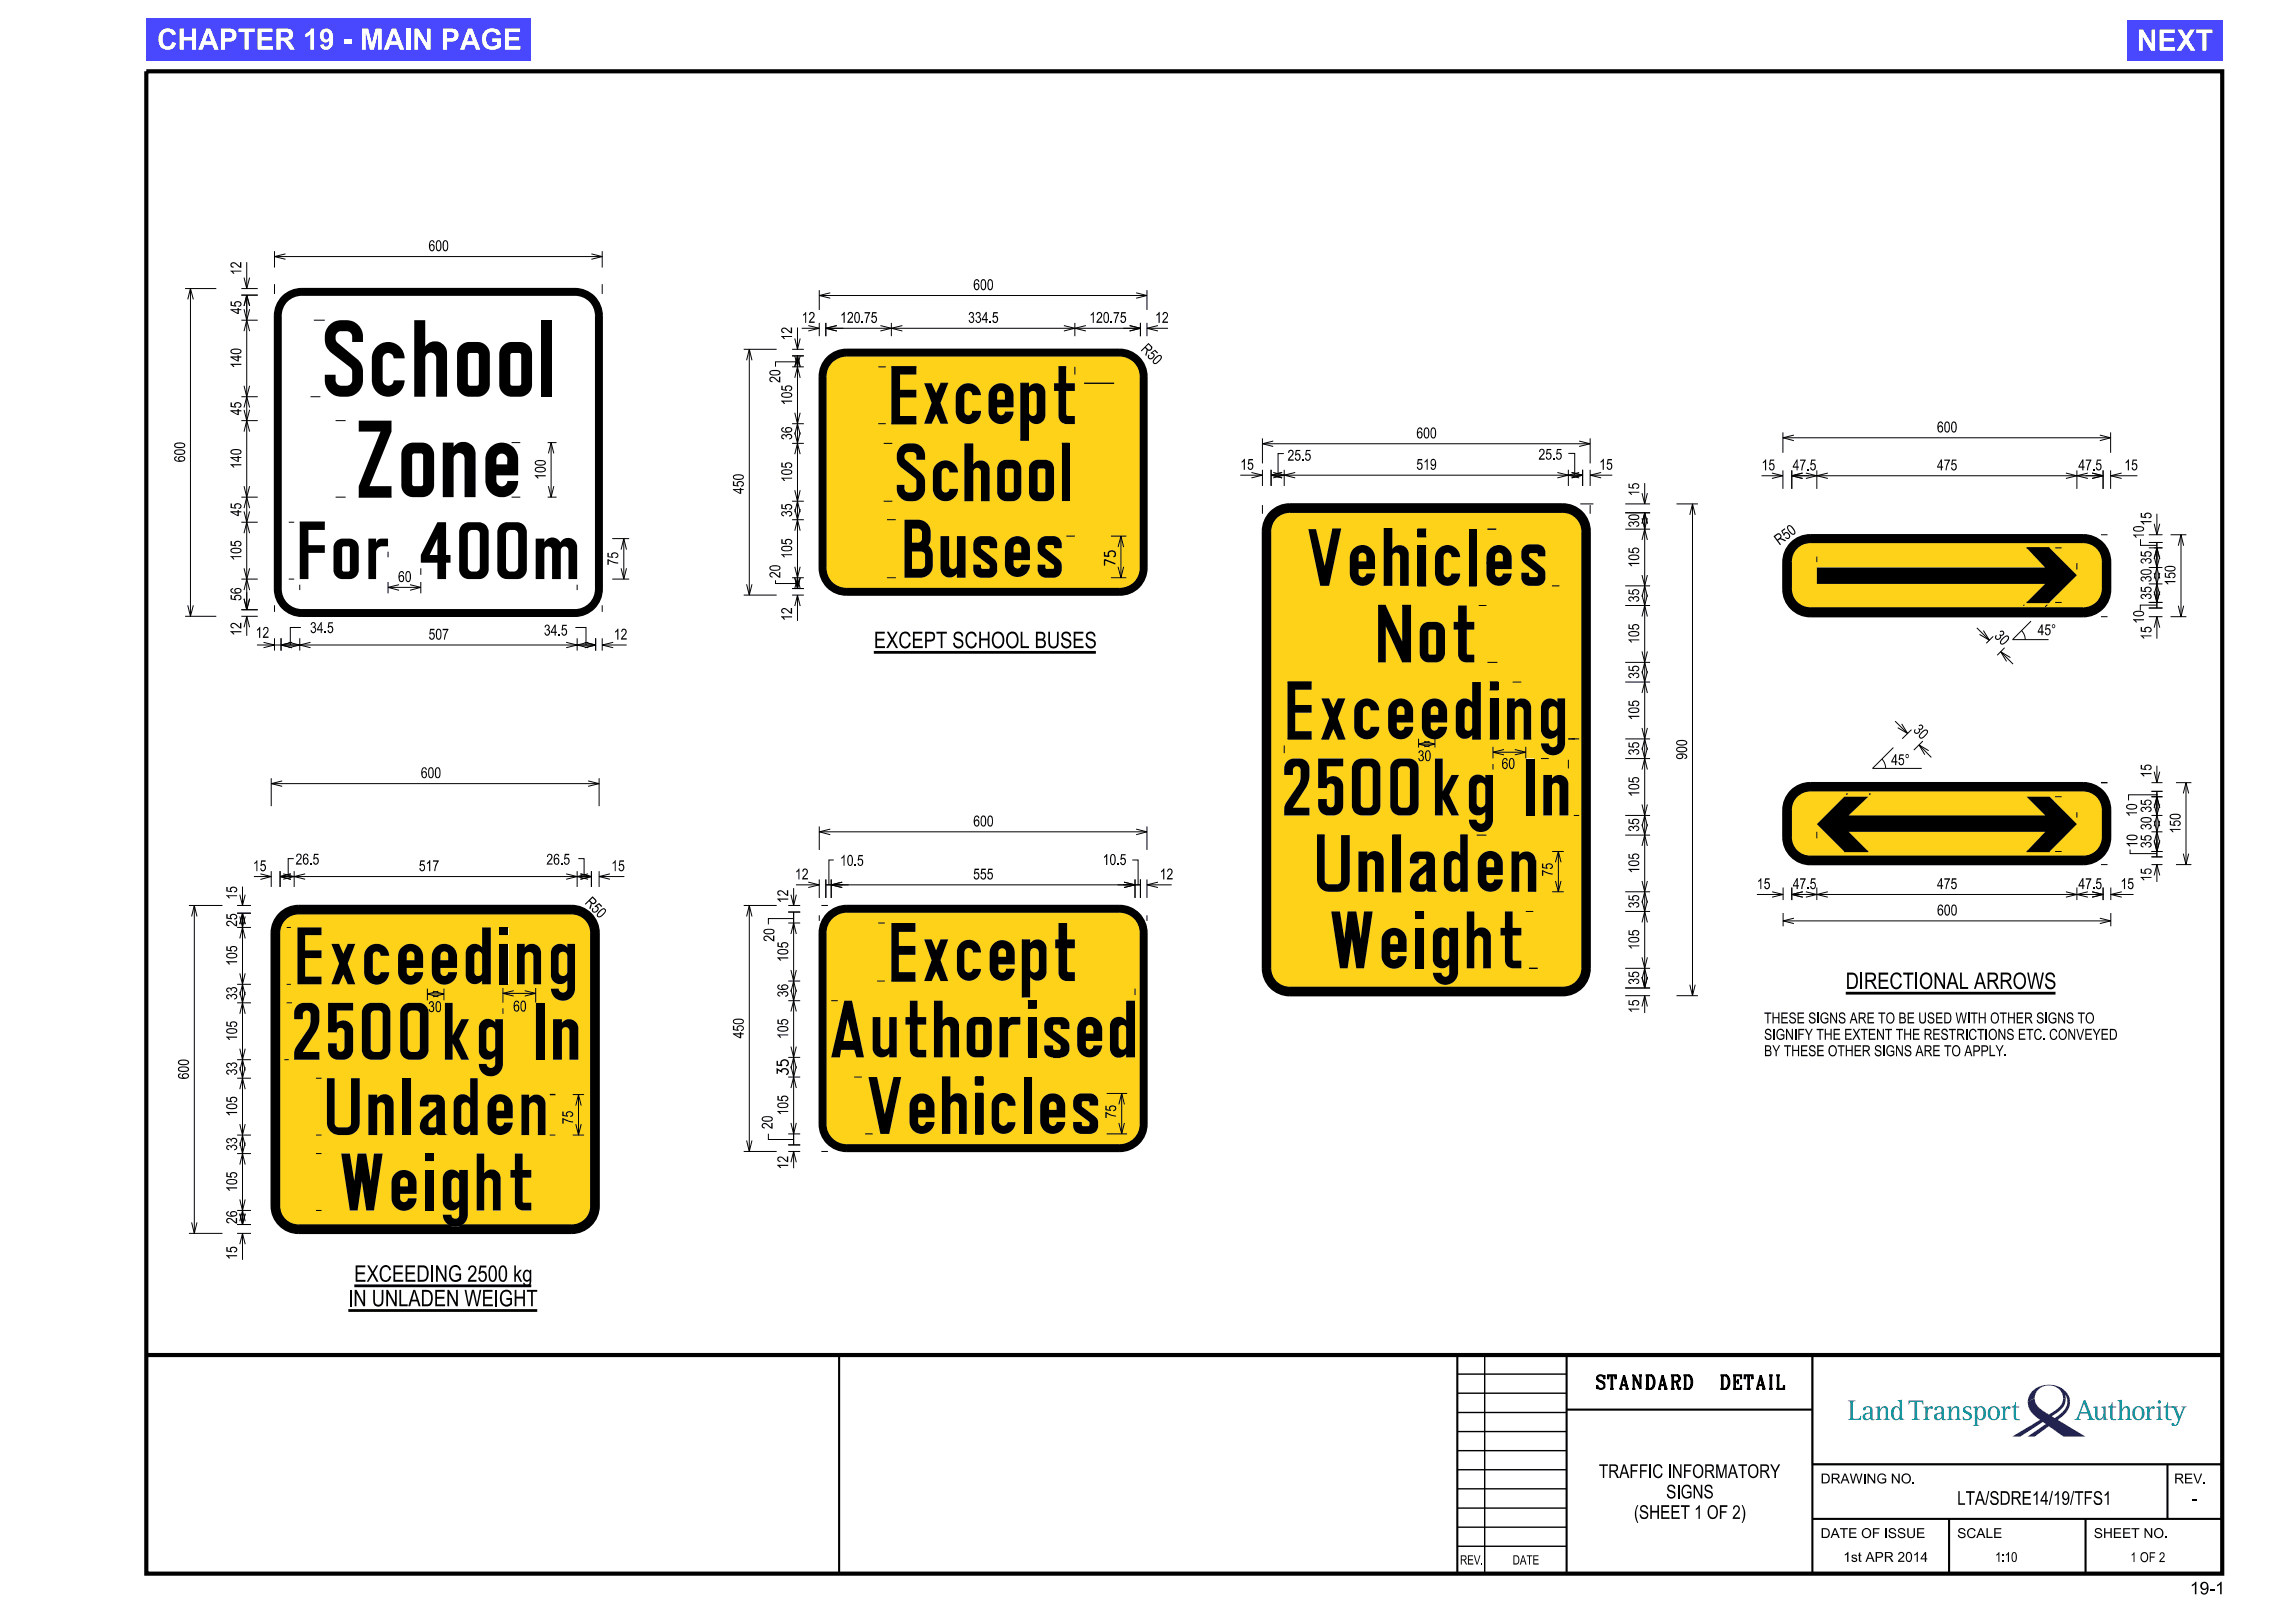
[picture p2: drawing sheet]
<svg xmlns="http://www.w3.org/2000/svg" width="420mm" height="297mm" viewBox="0 0 420 297" stroke-linecap="round" stroke-linejoin="round" font-family="sans-serif">
<defs><g id="words">
<g font-size="3.8" fill="#fff">
<text x="28.7" y="9.1">CHAPTER 19 - MAIN PAGE</text>
<text x="391.1" y="9.3">NEXT</text>
</g>
<g font-size="3">
<text x="159.9" y="118.6">EXCEPT SCHOOL BUSES</text>
<text x="337.8" y="181">DIRECTIONAL ARROWS</text>
<text x="63.7" y="239.1">IN UNLADEN WEIGHT</text>
<text x="64.8" y="234.6">EXCEEDING 2500 kg</text>
</g>
<g font-size="2.5">
<text x="292.3" y="254.2">STANDARD</text>
<text x="313.9" y="254.2">DETAIL</text>
<text x="292.6" y="270.5">TRAFFIC INFORMATORY</text>
<text x="304.9" y="274.2">SIGNS</text>
<text x="358.2" y="275.4">LTA/SDRE14/19/TFS1</text>
<text x="401.2" y="275.4">-</text>
<text x="299" y="278">(SHEET 1 OF 2)</text>
</g>
<text font-size="2.3" x="400.8" y="291.8">19-1</text>
<g font-size="2">
<text x="78.4" y="45.9">600</text>
<text x="178.1" y="53.1">600</text>
<text x="146.7" y="59.1">12</text>
<text x="153.8" y="59.1">120.75</text>
<text x="177.2" y="59.1">334.5</text>
<text x="199.3" y="59.1">120.75</text>
<text x="211.4" y="59.1">12</text>
<text x="208.6" y="64" transform="rotate(45 208.6 64)">R50</text>
<text x="259.2" y="80.2">600</text>
<text x="354.5" y="79.1">600</text>
<text x="227" y="86">15</text>
<text x="235.6" y="84.3">25.5</text>
<text x="259.2" y="86">519</text>
<text x="281.5" y="84.1">25.5</text>
<text x="292.7" y="86">15</text>
<text x="322.4" y="86.1">15</text>
<text x="328.1" y="86.1">47.5</text>
<text x="354.5" y="86.1">475</text>
<text x="380.4" y="86.1">47.5</text>
<text x="388.8" y="86.1">15</text>
<text x="325.6" y="99.9" transform="rotate(-37 325.6 99.9)">R50</text>
<text x="72.8" y="106.5">60</text>
<text x="46.8" y="116.7">12</text>
<text x="56.7" y="115.8">34.5</text>
<text x="78.4" y="117">507</text>
<text x="99.5" y="116.3">34.5</text>
<text x="112.3" y="117">12</text>
<text x="364.8" y="116.5" transform="rotate(45 364.8 116.5)">30</text>
<text x="372.9" y="116.2">45°</text>
<text x="350" y="133.7" transform="rotate(45 350 133.7)">30</text>
<text x="77" y="142.4">600</text>
<text x="259.5" y="139.3">30</text>
<text x="274.8" y="140.7">60</text>
<text x="346.1" y="140">45°</text>
<text x="178.1" y="151.2">600</text>
<text x="46.3" y="159.4">15</text>
<text x="54.1" y="158.2">26.5</text>
<text x="76.6" y="159.4">517</text>
<text x="100" y="158.2">26.5</text>
<text x="111.9" y="159.4">15</text>
<text x="145.5" y="160.9">12</text>
<text x="153.7" y="158.4">10.5</text>
<text x="178.1" y="160.9">555</text>
<text x="201.8" y="158.3">10.5</text>
<text x="212.2" y="160.9">12</text>
<text x="106.9" y="165.3" transform="rotate(45 106.9 165.3)">R50</text>
<text x="321.5" y="162.7">15</text>
<text x="328.1" y="162.7">47.5</text>
<text x="354.5" y="162.7">475</text>
<text x="354.5" y="167.5">600</text>
<text x="380.4" y="162.7">47.5</text>
<text x="388.1" y="162.7">15</text>
<text x="78.3" y="185.2">30</text>
<text x="93.9" y="185.1">60</text>
<text x="322.8" y="190.3">SIGNIFY THE EXTENT THE RESTRICTIONS ETC. CONVEYED</text>
<text x="322.8" y="187.3">THESE SIGNS ARE TO BE USED WITH OTHER SIGNS TO</text>
<text x="322.8" y="193.3">BY THESE OTHER SIGNS ARE TO APPLY.</text>
</g>
<g font-size="1.8">
<text x="333.2" y="271.5">DRAWING NO.</text>
<text x="397.9" y="271.5">REV.</text>
<text x="333.2" y="281.5">DATE OF ISSUE</text>
<text x="358.2" y="281.5">SCALE</text>
<text x="383.2" y="281.5">SHEET NO.</text>
<text x="337.3" y="285.8">1st APR 2014</text>
<text x="365.1" y="285.8">1:10</text>
<text x="389.9" y="285.9">1 OF 2</text>
</g>
<g font-size="1.7">
<text x="267.2" y="286.3">REV.</text>
<text x="276.8" y="286.3">DATE</text>
</g>
</g></defs>
<g fill="#fed218">
<path d="M155.1 186.5l1 4h-1.8z"/>
<path d="M152.2 66.2a4 4 0 0 1 2.7-1.1h50a3.8 3.8 0 0 1 3.8 3.8v35a3.7 3.7 0 0 1-3.8 3.8h-50a3.7 3.7 0 0 1-3.8-3.8v-35a4 4 0 0 1 1.1-2.7zM163.1 67.1v10.4h4.6v-1.4h-3v-3.4h3v-1.4h-3v-2.8h3v-1.4zM169.1 70.1l1.4 3.6-1.4 3.8h1.4l.8-1.8 .8 1.8h1.4l-1.4-3.8 1.4-3.6h-1.4l-.8 1.8-.8-1.8zM175.6 70.8l-.4 .6-.3 .7v3.2a2.31 2.31 0 0 0 2.3 2.3 2.31 2.31 0 0 0 2.3-2.3h-1.6a.71 .71 0 0 1-.7 .7 .71 .71 0 0 1-.7-.7v-3.1a.71 .71 0 0 1 .7-.7 .71 .71 0 0 1 .7 .8h1.6a2.3 2.3 0 0 0-1.5-2 2.3 2.3 0 0 0-2.4 .5zM181.6 70.8l-.4 .5-.3 .9v3.1a2.29 2.29 0 0 0 2.3 2.3 2.29 2.29 0 0 0 2.3-2.3h-1.6a.71 .71 0 0 1-.7 .7 .71 .71 0 0 1-.7-.7v-.8h3v-2.1a2.3 2.3 0 0 0-1.4-2.1 2.3 2.3 0 0 0-2.5 .5zM186.7 70.1v10.4h1.6v-3.6a1.65 1.65 0 0 0 1.9 .6 1.65 1.65 0 0 0 1.1-1.6v-4.1a1.66 1.66 0 0 0-1.1-1.6 1.66 1.66 0 0 0-1.9 .6v-.7zM193.7 67.1v3h-.8v1.4h.8v4.6a1.5 1.5 0 0 0 1.5 1.5h1.5v-1.5h-1.2l-.3-.1-.1-.2v-4.3h1.6v-1.4h-1.6v-3zM171.4 84.9l-.5 .7-.2 .6v3.2a2.31 2.31 0 0 0 2.3 2.3 2.31 2.31 0 0 0 2.3-2.2h-1.6a.71 .71 0 0 1-.7 .6 .71 .71 0 0 1-.7-.7v-3a.69 .69 0 0 1 .8-.7 .69 .69 0 0 1 .6 .8h1.6a2.3 2.3 0 0 0-1.4-2.1 2.3 2.3 0 0 0-2.5 .5zM164.8 81.8a2.71 2.71 0 0 0 .2 3.8l2.6 2.1v2a1.33 1.33 0 0 1-2 0l-.1-1h-1.4a2.55 2.55 0 0 0 3.2 3 2.23 2.23 0 0 0 2-2.2 2.98 2.98 0 0 0-.8-3l-2.7-2.3a.84 .84 0 0 1-.3-.9 .84 .84 0 0 1 .8-.6h.7a.75 .75 0 0 1 .7 .8v.6h1.6a2.43 2.43 0 0 0-2.9-3l-.9 .2zM176.5 81.1v10.6h1.6v-5.4a.71 .71 0 0 1 .7-.7 .71 .71 0 0 1 .7 .7v5.4h1.6v-5.8a1.63 1.63 0 0 0-1.1-1.6 1.63 1.63 0 0 0-1.9 .7v-3.9zM183 84.6l-.4 .6-.1 .6v4.3a1.68 1.68 0 0 0 1.6 1.6 2.22 2.22 0 0 0 2.5-.7l.3-.9v-4.3a1.63 1.63 0 0 0-1.7-1.7 2.69 2.69 0 0 0-2.2 .5zM188.8 84.6l-.4 .6-.1 .6v4.3a1.69 1.69 0 0 0 1.7 1.6 2.79 2.79 0 0 0 2.4-.5l.4-.5 .1-.6v-4.3a1.61 1.61 0 0 0-1.7-1.7 3.3 3.3 0 0 0-2.1 .3zM194.3 81.1v10.6h1.4v-10.6zM184.6 98.8l-.4 .5-.3 .9v3.1a2.29 2.29 0 0 0 2.3 2.3 2.29 2.29 0 0 0 2.3-2.3h-1.6a.71 .71 0 0 1-.7 .7 .71 .71 0 0 1-.7-.7v-.8h3v-2.1a2.28 2.28 0 0 0-1.4-2.1 2.28 2.28 0 0 0-2.5 .5zM165.5 95.1v10.6h3a2.23 2.23 0 0 0 2.2-2.2 4.8 4.8 0 0 0-.3-3.1l-.5-.6 .4-.8v-1.6a2.29 2.29 0 0 0-2.2-2.3zM172.1 98.1v5.9a1.63 1.63 0 0 0 1.2 1.6 1.63 1.63 0 0 0 1.8-.7v.8h1.6v-7.6h-1.6v5.3a.71 .71 0 0 1-.7 .7 .71 .71 0 0 1-.7-.7v-5.3zM178.5 98.6l-.4 .8v1.3l.2 .4 .4 .6 2.4 1.8a.38 .38 0 0 1-.3 .6h-1.1l-.2-.3v-.5h-1.4a1.9 1.9 0 0 0 1 2.3l1.9 .1a1.5 1.5 0 0 0 1.5-1.5l-.1-1.1-.3-.6-2.5-2a.48 .48 0 0 1 .2-.8l1.2 .1 .1 .5h1.4a1.69 1.69 0 0 0-1.5-2.2h-1.7zM190.4 98.6l-.2 .2a2.86 2.86 0 0 0-.1 2.3l.4 .6 2.3 1.7a.48 .48 0 0 1-.2 .7h-1.1l-.2-.3v-.5h-1.4a1.88 1.88 0 0 0 1 2.3l1.9 .1a1.67 1.67 0 0 0 1.5-2.2l-.1-.6-.4-.5-2.5-2.1a.4 .4 0 0 1 .2-.6l1.3 .1 .1 .5h1.4a1.71 1.71 0 0 0-1.5-2.2h-1.7z" fill-rule="evenodd"/>
<path d="M182.7 71.7a.72 .72 0 0 1 .8-.1 .72 .72 0 0 1 .4 .6v.9h-1.4a1.55 1.55 0 0 1 .2-1.4z" fill-rule="evenodd"/>
<path d="M188.5 71.7a.72 .72 0 0 1 .8-.1 .72 .72 0 0 1 .4 .6v3.2a.71 .71 0 0 1-.7 .7 .71 .71 0 0 1-.7-.7v-3.2z" fill-rule="evenodd"/>
<path d="M184 85.8l1.2-.1 .3 .2v3.9l-.2 .3h-1.1l-.3-.2v-3.9z" fill-rule="evenodd"/>
<path d="M190 85.8l1-.1 .3 .3v3.8l-.3 .3h-.9l-.2-.3v-3.8z" fill-rule="evenodd"/>
<path d="M185.7 99.7a.7 .7 0 0 1 .8-.1 .7 .7 0 0 1 .4 .6v.9h-1.4v-1.1z" fill-rule="evenodd"/>
<path d="M166.9 96.7l1.3 .1 .4 .3 .1 .4v1.1l-.1 .3-.3 .3-1.4 .1z" fill-rule="evenodd"/>
<path d="M166.9 100.9h1.7l.5 .2 .2 .4v1.9a.72 .72 0 0 1-.7 .7h-1.7z" fill-rule="evenodd"/>
<path d="M52.2 168.2a3.4 3.4 0 0 1 2.4-1h50a3.5 3.5 0 0 1 3.5 3.5v50a3.5 3.5 0 0 1-3.5 3.5h-20.1a2.21 2.21 0 0 0 1.1-2v-8.1h-1.6v.6a1.64 1.64 0 0 0-1.8-.6 1.64 1.64 0 0 0-1.2 1.5v4.2a1.64 1.64 0 0 0 1.2 1.6 1.64 1.64 0 0 0 1.8-.6v1.5a.71 .71 0 0 1-.7 .7 .71 .71 0 0 1-.7-.7h-1.6a2.3 2.3 0 0 0 1.2 1.9h-27.6a3.5 3.5 0 0 1-3.4-3.5v-50a3.6 3.6 0 0 1 1-2.5zM67.3 173.4l-.4 .6-.2 .7-.1 3.2a2.29 2.29 0 0 0 2.3 2.3 2.29 2.29 0 0 0 2.3-2.3h-1.6a.71 .71 0 0 1-.7 .7 .71 .71 0 0 1-.7-.7v-3.1a.71 .71 0 0 1 .8-.7 .71 .71 0 0 1 .6 .8h1.6a2.29 2.29 0 0 0-1.5-2 2.29 2.29 0 0 0-2.4 .5zM79.7 173.4l-.4 .5-.3 .8v3.2a2.31 2.31 0 0 0 2.3 2.3 2.31 2.31 0 0 0 2.3-2.3h-1.6a.71 .71 0 0 1-.7 .7 .71 .71 0 0 1-.7-.7v-.8h3v-2.1a2.32 2.32 0 0 0-1.4-2.1 2.32 2.32 0 0 0-2.5 .5zM73.5 173.4l-.4 .5-.2 .8-.1 3.2a2.29 2.29 0 0 0 2.3 2.3 2.29 2.29 0 0 0 2.3-2.3h-1.6a.71 .71 0 0 1-.7 .7 .71 .71 0 0 1-.7-.7v-.8h3v-2.1a2.3 2.3 0 0 0-1.4-2.1 2.3 2.3 0 0 0-2.5 .5zM54.4 169.7v10.4h4.4v-1.4h-3v-3.4h3v-1.4h-3v-2.8h3v-1.4zM60.6 172.7l1.5 3.6-1.5 3.8h1.5l.7-1.8 .8 1.8h1.4l-1.4-3.8 1.4-3.6h-1.4l-.8 1.8-.7-1.8zM101.3 173.2l-.5 .9v4.4a1.66 1.66 0 0 0 1.2 1.5 1.66 1.66 0 0 0 1.8-.6v1.4a.79 .79 0 0 1-.7 .8 .79 .79 0 0 1-.9-.7h-1.4a2.2 2.2 0 0 0 2.2 2.2 2.2 2.2 0 0 0 2.2-2.2v-8.2h-1.4v.7a1.66 1.66 0 0 0-2.5-.2zM94.6 172.7v7.4h1.4v-5.1a.79 .79 0 0 1 .8-.8 .79 .79 0 0 1 .8 .8v5.1h1.4v-5.7a1.66 1.66 0 0 0-1.1-1.6 1.66 1.66 0 0 0-1.9 .6v-.7zM91.4 172.7v7.4h1.6v-7.4zM88.2 169.7v3.7a1.66 1.66 0 0 0-1.8-.6 1.66 1.66 0 0 0-1.2 1.6v4.1a1.66 1.66 0 0 0 1.2 1.5 1.66 1.66 0 0 0 1.8-.6v.7h1.6v-10.4zM91.4 169.7v1.4h1.6v-1.4zM81.4 183.5v10.4h1.4v-3l1.6 3h1.4l-1.8-3.8 1.8-3.6h-1.4l-1.6 3v-6zM98 183.5v10.4h1.6v-10.4zM101.2 186.5v7.4h1.6v-5.3a.69 .69 0 0 1 .7-.6 .69 .69 0 0 1 .7 .6v5.3h1.6v-5.7a1.66 1.66 0 0 0-1.1-1.6 1.66 1.66 0 0 0-1.9 .6v-.7zM54.4 184l-.3 .3a3.1 3.1 0 0 0-.3 2.2h1.6v-.9a.71 .71 0 0 1 .7-.7 .71 .71 0 0 1 .7 .7v1.5l-.2 .9-2.5 3.8a3.9 3.9 0 0 0-.3 2.1h4.7v-1.4h-3.1l2.3-3.5a4.9 4.9 0 0 0 .8-2.5 2.86 2.86 0 0 0-.6-2.5l-.6-.4-.6-.1a2.61 2.61 0 0 0-2.3 .5zM60 183.5v5.4h1.7a.69 .69 0 0 1 .6-.8 .69 .69 0 0 1 .7 .7v3a.71 .71 0 0 1-.7 .7 .71 .71 0 0 1-.7-.7v-.9h-1.6a2.48 2.48 0 0 0 .9 2.7 2.58 2.58 0 0 0 3.6-.8l.1-.7v-3.6a1.81 1.81 0 0 0-1-1.6 1.81 1.81 0 0 0-2 .3v-2.3h3v-1.4zM66.7 184l-.4 .6-.1 .7v6.8a1.81 1.81 0 0 0 1.8 1.8 3.6 3.6 0 0 0 2.6-.3 1.83 1.83 0 0 0 .8-1.5v-6.8a1.81 1.81 0 0 0-1.8-1.8 3.7 3.7 0 0 0-2.6 .3zM73.8 184l-.4 .6-.2 .7v6.8a1.81 1.81 0 0 0 1.8 1.8 3.6 3.6 0 0 0 2.6-.3 1.79 1.79 0 0 0 .8-1.5v-6.8a1.8 1.8 0 0 0-1.8-1.8 3.7 3.7 0 0 0-2.5 .3zM88.1 186.9l-.5 .9v4.5a1.66 1.66 0 0 0 1.2 1.6 1.66 1.66 0 0 0 1.8-.7v1.4a.79 .79 0 0 1-.7 .8 .79 .79 0 0 1-.9-.7h-1.4a2.21 2.21 0 0 0 2.2 2.3 2.21 2.21 0 0 0 2.2-2.2v-8.3h-1.4v.6a1.66 1.66 0 0 0-2.5-.2zM59.8 197.3v8.2a2.29 2.29 0 0 0 2.3 2.2h1.5a2.29 2.29 0 0 0 2.2-2.2v-8.2h-1.6v8.3a.78 .78 0 0 1-.7 .7h-1.7l-.5-.4-.1-8.6zM67.4 200.3v7.4h1.6v-5.3a.71 .71 0 0 1 .7-.7 .71 .71 0 0 1 .7 .7v5.3h1.6v-5.8a1.65 1.65 0 0 0-1.1-1.6 1.65 1.65 0 0 0-1.9 .6v-.6zM73.6 197.3v10.4h1.6v-10.4zM77.3 200.7l-.4 .8-.1 1h1.6v-.6l.2-.2h1l.2 .3v.5l-2.1 1.8a1.98 1.98 0 0 0 .2 3.3 2.45 2.45 0 0 0 1.6 0l.3-.5 .2 .4 .3 .2h1.7l-.4-.2-.2-.4v-5.3a1.45 1.45 0 0 0-1.5-1.5h-1.8zM89.9 200.9l-.4 .5-.3 .8v3.2a2.31 2.31 0 0 0 2.3 2.3 2.31 2.31 0 0 0 2.3-2.3h-1.5a.71 .71 0 0 1-.8 .7 .71 .71 0 0 1-.7-.7v-.8h3v-2.1a2.3 2.3 0 0 0-1.4-2.1 2.3 2.3 0 0 0-2.5 .5zM86 197.3v3.6a1.67 1.67 0 0 0-1.8-.6 1.67 1.67 0 0 0-1.2 1.6v4.2a1.65 1.65 0 0 0 1.2 1.5 1.65 1.65 0 0 0 1.8-.6v.7h1.4v-10.4zM95.4 200.3v7.4h1.4v-5.2a.79 .79 0 0 1 .8-.8 .79 .79 0 0 1 .8 .8v5.2h1.4v-5.7a1.66 1.66 0 0 0-1.1-1.6 1.66 1.66 0 0 0-1.9 .6v-.7zM62.4 211.1l1.6 10.4h1.4l.8-5.4 .8 5.4h1.4l1.6-10.4h-1.6l-.6 5-.8-5h-1.6l-.6 5-.8-5zM72.3 214.8l-.4 .5-.2 .8-.1 3.1a2.29 2.29 0 0 0 2.3 2.4 2.29 2.29 0 0 0 2.3-2.3h-1.6a.71 .71 0 0 1-.7 .7 .71 .71 0 0 1-.7-.7v-.8h3v-2.1a2.3 2.3 0 0 0-1.4-2.1 2.3 2.3 0 0 0-2.5 .5zM77.8 214.1v7.4h1.6v-7.4zM87.2 211.1v10.4h1.4v-5.2a.79 .79 0 0 1 .8-.8 .79 .79 0 0 1 .8 .8v5.2h1.4v-5.9a1.63 1.63 0 0 0-1.1-1.5 1.63 1.63 0 0 0-1.9 .6v-3.6zM94.2 211.1v3h-.8v1.4h.8v4.5a1.51 1.51 0 0 0 1.5 1.5h1.5v-1.4h-1.3l-.2-.1-.1-.2v-4.3h1.6v-1.4h-1.6v-3zM77.8 211.1v1.4h1.6v-1.4z" fill-rule="evenodd"/>
<path d="M80.8 174.3a.7 .7 0 0 1 .8-.2 .7 .7 0 0 1 .4 .7v.9h-1.4v-1.1z" fill-rule="evenodd"/>
<path d="M74.6 174.3a.7 .7 0 0 1 .8-.2 .7 .7 0 0 1 .4 .7v.9h-1.4l.1-1.1z" fill-rule="evenodd"/>
<path d="M102.4 174.4a.82 .82 0 0 1 .9-.2 .82 .82 0 0 1 .5 .7v2.9a.79 .79 0 0 1-.8 .8 .79 .79 0 0 1-.8-.8v-3z" fill-rule="evenodd"/>
<path d="M87 174.3a.7 .7 0 0 1 .8-.2 .7 .7 0 0 1 .4 .7v3.1a.71 .71 0 0 1-.7 .7 .71 .71 0 0 1-.7-.7v-3.1z" fill-rule="evenodd"/>
<path d="M68.1 185.1l.5-.2a1.31 1.31 0 0 1 1.2 .2l.2 .6v6.1l-.2 .5a1.49 1.49 0 0 1-1.4 .2l-.3-.2-.3-.5v-6.3z" fill-rule="evenodd"/>
<path d="M74.9 185.1a1.44 1.44 0 0 1 1.4-.2l.3 .2 .2 .6v6.1a.72 .72 0 0 1-.7 .7 1.24 1.24 0 0 1-1.4-.4l-.1-.3v-6.1z" fill-rule="evenodd"/>
<path d="M89.3 188.2a.8 .8 0 0 1 .8-.2 .8 .8 0 0 1 .5 .7v2.9a.81 .81 0 0 1-.8 .8 .81 .81 0 0 1-.8-.8v-2.9z" fill-rule="evenodd"/>
<path d="M78.8 204.8l1-.9v2.2l-.3 .2h-.8l-.3-.3a1.21 1.21 0 0 1 .4-1.2z" fill-rule="evenodd"/>
<path d="M91.1 201.8a.7 .7 0 0 1 .7-.1 .7 .7 0 0 1 .5 .6v.9h-1.5l.1-1z" fill-rule="evenodd"/>
<path d="M84.7 202a.8 .8 0 0 1 .8-.2 .8 .8 0 0 1 .5 .7v2.9a.81 .81 0 0 1-.8 .8 .81 .81 0 0 1-.8-.8v-2.9z" fill-rule="evenodd"/>
<path d="M73.4 215.7a.7 .7 0 0 1 .8-.2 .7 .7 0 0 1 .4 .7v.9h-1.4l.1-1.1z" fill-rule="evenodd"/>
<path d="M82.8 215.7a.7 .7 0 0 1 .8-.1 .7 .7 0 0 1 .4 .6v3.1a.71 .71 0 0 1-.7 .7 .71 .71 0 0 1-.7-.7v-3.1z" fill-rule="evenodd"/>
<path d="M152.3 168a3.8 3.8 0 0 1 2.6-1.1h50a3.8 3.8 0 0 1 3.8 3.8v35a3.8 3.8 0 0 1-3.8 3.8h-50a3.9 3.9 0 0 1-3.8-3.8v-35a4 4 0 0 1 1.2-2.7zM169.1 171.9l1.4 3.8-1.4 3.8h1.4l.8-1.8 .8 1.8h1.4l-1.4-3.8 1.4-3.8h-1.4l-.8 2-.8-2zM163.1 168.9v10.6h4.4v-1.6h-3v-3.2h3v-1.6h-3v-2.6h3v-1.6zM197.7 186.8a2.41 2.41 0 0 0-.6 1.6v2.8a2.29 2.29 0 0 0 2.3 2.3 2.29 2.29 0 0 0 2.3-2.2h-1.6a.69 .69 0 0 1-.7 .8 .69 .69 0 0 1-.7-.8v-.8h3v-2.1a2.31 2.31 0 0 0-1.5-2.2 2.31 2.31 0 0 0-2.5 .6zM181.7 172.8a2.13 2.13 0 0 0-.6 1.5v2.9a2.29 2.29 0 0 0 2.3 2.3 2.29 2.29 0 0 0 2.3-2.2h-1.6a.71 .71 0 0 1-.7 .7 .71 .71 0 0 1-.7-.7v-.8h3v-2.2a2.27 2.27 0 0 0-1.5-2.1 2.27 2.27 0 0 0-2.5 .6zM193.7 168.9v3h-.6v1.6h.6v4.5a1.51 1.51 0 0 0 1.5 1.5h1.5v-1.6h-1.2l-.2-.3v-4.1h1.4v-1.6h-1.4v-3zM187.1 171.9v10.6h1.4v-3.8a1.64 1.64 0 0 0 1.9 .7 1.64 1.64 0 0 0 1.1-1.6v-4.2a1.65 1.65 0 0 0-1.1-1.6 1.65 1.65 0 0 0-1.9 .6v-.7zM154.5 183.1l-2.4 10.4h1.6l.2-1.4h2.4l.4 1.4h1.4l-2.2-10.4zM159.7 186.1v5.8a1.67 1.67 0 0 0 1.2 1.5 1.67 1.67 0 0 0 1.8-.6v.7h1.4v-7.4h-1.4v5.2a.81 .81 0 0 1-.8 .8 .81 .81 0 0 1-.8-.8v-5.2zM166.5 183.1v3h-.8v1.4h.8v4.5a1.51 1.51 0 0 0 1.5 1.5h1.5v-1.4h-1.3l-.3-.3v-4.3h1.6v-1.4h-1.6v-3zM170.9 183.1v10.4h1.6v-5.2a.71 .71 0 0 1 .7-.7 .71 .71 0 0 1 .7 .7v5.2h1.6v-5.8a1.64 1.64 0 0 0-1.2-1.6 1.64 1.64 0 0 0-1.8 .7v-3.7zM177.4 186.5l-.3 .4-.2 .6v4.4a1.63 1.63 0 0 0 1.7 1.6 3.2 3.2 0 0 0 2.2-.3l.5-.5 .2-.6v-4.4a1.6 1.6 0 0 0-1.6-1.6 3.3 3.3 0 0 0-2.2 .2zM182.9 186.1v7.4h1.6v-5.1a.93 .93 0 0 1 .9-.9h1.3v-1.4h-1.4a.86 .86 0 0 0-.8 .5v-.5zM188.1 183.1v1.4h1.6v-1.4zM188.1 186.1v7.4h1.6v-7.4zM206.1 183.1v3.7a1.63 1.63 0 0 0-1.8-.7 1.63 1.63 0 0 0-1.2 1.6v4.2a1.62 1.62 0 0 0 1.2 1.6 1.62 1.62 0 0 0 1.8-.6v.6h1.6v-10.4zM158.9 197.1l2.2 10.4h1.6l2.2-10.4h-1.4l-1.6 6.8-1.4-6.8zM167 200.8a2.39 2.39 0 0 0-.6 1.5v2.9a2.29 2.29 0 0 0 2.3 2.3 2.29 2.29 0 0 0 2.3-2.2h-1.6a.69 .69 0 0 1-.7 .8 .69 .69 0 0 1-.7-.8v-.8h3v-2.2a2.31 2.31 0 0 0-1.5-2.1 2.31 2.31 0 0 0-2.5 .6zM172.5 197.1v10.4h1.4v-5.1a.79 .79 0 0 1 .8-.8 .79 .79 0 0 1 .8 .8v5.1h1.4v-5.8a1.66 1.66 0 0 0-1.1-1.6 1.66 1.66 0 0 0-1.9 .6v-3.6zM178.5 197.1v1.4h1.4v-1.4zM178.5 200.1v7.4h1.4v-7.4zM187.5 197.1v10.4h1.4v-10.4zM191 200.8a2.44 2.44 0 0 0-.6 1.5v2.9a2.29 2.29 0 0 0 2.2 2.3 2.29 2.29 0 0 0 2.3-2.2h-1.5a.69 .69 0 0 1-.7 .8 .69 .69 0 0 1-.7-.8v-.8h2.9v-2.2a2.28 2.28 0 0 0-1.4-2.1 2.28 2.28 0 0 0-2.5 .6zM175.8 172.6l-.4 .5-.3 .8v3.4a2.2 2.2 0 0 0 2.2 2.2 2.2 2.2 0 0 0 2.2-2.2h-1.5a.78 .78 0 0 1-.8 .7 .78 .78 0 0 1-.7-.8v-3a.78 .78 0 0 1 .8-.7 .78 .78 0 0 1 .7 .8h1.5a2.2 2.2 0 0 0-1.3-2.1 2.2 2.2 0 0 0-2.4 .4zM191.6 186.5l-.5 .9v1.1l.2 .5 .4 .5 2.3 1.7 .1 .6-.2 .3h-.9l-.2-.1-.1-.7h-1.6a1.68 1.68 0 0 0 1.5 2.2h1.6a1.82 1.82 0 0 0 1.5-1.3 1.82 1.82 0 0 0-.6-1.9l-2.3-1.7-.1-.9 .3-.2h.8l.3 .2v.6h1.6a1.68 1.68 0 0 0-1.5-2.2h-1.9zM182.1 200.6l-.5 .8-.1 .5v3.4a2.19 2.19 0 0 0 2.1 2.2 2.19 2.19 0 0 0 2.2-2.2h-1.4a.78 .78 0 0 1-.8 .7 .78 .78 0 0 1-.8-.8v-2.9a.78 .78 0 0 1 .9-.8 .78 .78 0 0 1 .7 .8h1.4a2.19 2.19 0 0 0-1.2-2.1 2.19 2.19 0 0 0-2.5 .4zM196.8 200.6l-.4 .8 .1 1.6 .5 .5 2.2 1.7 .2 .6-.2 .3h-1l-.2-.2v-.6h-1.6a1.66 1.66 0 0 0 1.5 2.2h1.6a1.81 1.81 0 0 0 1.5-1.3 1.81 1.81 0 0 0-.6-1.9l-2.4-1.8v-.8l.3-.2h.9l.2 .2v.6h1.6a1.68 1.68 0 0 0-1.3-2.2h-2.1z" fill-rule="evenodd"/>
<path d="M198.9 187.8l.2-.1a.68 .68 0 0 1 1 .6v.8h-1.4v-1z" fill-rule="evenodd"/>
<path d="M182.9 173.7l.2-.1a.7 .7 0 0 1 1 .6v.9h-1.4v-1z" fill-rule="evenodd"/>
<path d="M188.7 173.7a.81 .81 0 0 1 .9-.2 .81 .81 0 0 1 .5 .8v2.9a.79 .79 0 0 1-.8 .8 .79 .79 0 0 1-.8-.8v-2.9z" fill-rule="evenodd"/>
<path d="M178.6 187.6l1-.1 .3 .2v4.1l-.3 .3h-.9l-.2-.3v-4z" fill-rule="evenodd"/>
<path d="M204.9 187.8a.68 .68 0 0 1 .8-.2 .68 .68 0 0 1 .4 .7v3.1a.69 .69 0 0 1-.7 .7 .69 .69 0 0 1-.7-.7v-3.1z" fill-rule="evenodd"/>
<path d="M168.2 201.8l.2-.1a.68 .68 0 0 1 1 .6v.8h-1.4l.1-1z" fill-rule="evenodd"/>
<path d="M192.2 201.8l.1-.1a.7 .7 0 0 1 1.1 .6v.8h-1.4a1.5 1.5 0 0 1 .2-1.3z" fill-rule="evenodd"/>
<path d="M233.5 94.8a3.6 3.6 0 0 1 2.5-1.1h50a3.6 3.6 0 0 1 3.5 3.5v80a3.6 3.6 0 0 1-3.5 3.5h-50a3.5 3.5 0 0 1-3.5-3.5v-80a3.4 3.4 0 0 1 1-2.4zM247.7 100.4l-.4 .5-.3 .9v3.1a2.31 2.31 0 0 0 2.3 2.3 2.31 2.31 0 0 0 2.3-2.3h-1.6a.71 .71 0 0 1-.7 .8 .71 .71 0 0 1-.7-.8v-.8h3v-2a2.3 2.3 0 0 0-1.4-2.2 2.3 2.3 0 0 0-2.5 .5zM272.7 100.4l-.5 .8-.2 .6v3.1a2.31 2.31 0 0 0 2.3 2.3 2.31 2.31 0 0 0 2.3-2.3h-1.6a.71 .71 0 0 1-.7 .8 .71 .71 0 0 1-.7-.8v-.8h3v-2a2.31 2.31 0 0 0-1.4-2.2 2.31 2.31 0 0 0-2.5 .5zM239.4 96.8l2.2 10.4h1.6l2.2-10.4h-1.6l-1.4 6.8-1.6-6.8zM263.3 100.4l-.4 .6-.3 .7v3.2a2.31 2.31 0 0 0 2.3 2.3 2.31 2.31 0 0 0 2.3-2.3h-1.6a.71 .71 0 0 1-.7 .7 .71 .71 0 0 1-.7-.7v-3.1a.71 .71 0 0 1 .8-.7 .71 .71 0 0 1 .6 .8h1.6a2.3 2.3 0 0 0-1.4-2 2.3 2.3 0 0 0-2.5 .5zM278.9 100l-.5 .9v1.3l.2 .4 .4 .5 2.3 1.8a.43 .43 0 0 1 .1 .4 .43 .43 0 0 1-.3 .3h-1.1l-.2-.2v-.6h-1.4a1.88 1.88 0 0 0 1 2.3l1.9 .1a1.48 1.48 0 0 0 1.5-1.5v-.9l-.2-.7-2.7-2.2a.41 .41 0 0 1 .2-.7l1.2 .1 .1 .5h1.4a1.66 1.66 0 0 0-1.5-2.2 3.3 3.3 0 0 0-2.2 .3zM253.2 96.6v10.6h1.6v-5.4a.71 .71 0 0 1 .7-.7 .71 .71 0 0 1 .7 .7v5.4h1.6v-5.8a1.65 1.65 0 0 0-1.2-1.6 1.65 1.65 0 0 0-1.8 .7v-3.9zM259.4 99.8v7.4h1.6v-7.4zM259.4 96.8v1.4h1.6v-1.4zM268.8 96.8v10.4h1.4v-10.4zM252.2 110.8v10.4h1.4v-6.6l3 6.6h1.6v-10.4h-1.6v6.6l-3-6.6zM260.3 114.3l-.5 .9v4.4a1.64 1.64 0 0 0 1.7 1.6 3.1 3.1 0 0 0 2.2-.3l.5-.4 .2-.6v-4.4a1.69 1.69 0 0 0-1.6-1.7 3 3 0 0 0-2.2 .3zM266.8 110.8v3h-.8v1.4h.8v4.5a1.45 1.45 0 0 0 1.5 1.5h1.5v-1.4h-1.2l-.2-.3v-4.3h1.4v-1.4h-1.4v-3zM248.5 128.5l-.4 .6-.2 .6-.1 3.3a2.29 2.29 0 0 0 2.3 2.3 2.29 2.29 0 0 0 2.3-2.3h-1.6a.71 .71 0 0 1-.7 .7 .71 .71 0 0 1-.7-.7v-3.1a.71 .71 0 0 1 .8-.7 .71 .71 0 0 1 .6 .8h1.6a2.3 2.3 0 0 0-1.5-2 2.3 2.3 0 0 0-2.4 .5zM260.9 128.5l-.4 .5-.3 .8v3.2a2.31 2.31 0 0 0 2.3 2.3 2.31 2.31 0 0 0 2.3-2.3h-1.6a.69 .69 0 0 1-.7 .7 .69 .69 0 0 1-.7-.7v-.8h3v-2.1a2.32 2.32 0 0 0-1.4-2.1 2.32 2.32 0 0 0-2.5 .5zM254.7 128.5l-.5 .8-.2 .5v3.2a2.29 2.29 0 0 0 2.3 2.3 2.29 2.29 0 0 0 2.3-2.3h-1.6a.71 .71 0 0 1-.7 .7 .71 .71 0 0 1-.7-.7v-.8h3v-2.1a2.3 2.3 0 0 0-1.4-2.1 2.3 2.3 0 0 0-2.5 .5zM235.6 124.8v10.4h4.4v-1.4h-3v-3.4h3v-1.4h-3v-2.8h3v-1.4zM241.8 127.8l1.4 3.6-1.4 3.8h1.4l.8-1.8 .8 1.8h1.4l-1.4-3.8 1.4-3.6h-1.4l-.8 1.8-.8-1.8zM282.5 128.3l-.5 .9v4.4a1.65 1.65 0 0 0 1.2 1.5 1.65 1.65 0 0 0 1.8-.6v1.5a.8 .8 0 0 1-.8 .8 .8 .8 0 0 1-.8-.8h-1.4a2.2 2.2 0 0 0 2.2 2.2 2.2 2.2 0 0 0 2.2-2.2v-8.2h-1.4v.7a1.64 1.64 0 0 0-2.5-.2zM275.8 127.8v7.4h1.4v-5.1a.81 .81 0 0 1 .8-.8 .81 .81 0 0 1 .8 .8v5.1h1.4v-5.7a1.64 1.64 0 0 0-1.1-1.6 1.64 1.64 0 0 0-1.9 .6v-.7zM272.6 127.8v7.4h1.6v-7.4zM269.4 124.8v3.7a1.65 1.65 0 0 0-1.8-.6 1.65 1.65 0 0 0-1.2 1.6v4.1a1.65 1.65 0 0 0 1.2 1.5 1.65 1.65 0 0 0 1.8-.6v.7h1.6v-10.4zM272.6 124.8v1.4h1.6v-1.4zM262.6 138.8v10.4h1.4v-3l1.6 3h1.4l-1.8-3.8 1.8-3.6h-1.4l-1.6 3v-6zM279.2 138.8v10.4h1.6v-10.4zM282.4 141.8v7.4h1.6v-5.3a.69 .69 0 0 1 .7-.6 .69 .69 0 0 1 .7 .6v5.3h1.6v-5.7a1.66 1.66 0 0 0-1.1-1.6 1.66 1.66 0 0 0-1.9 .6v-.7zM235.5 139.3a1.68 1.68 0 0 0-.5 1.3v1.2h1.6v-.9a.71 .71 0 0 1 .7-.7 .71 .71 0 0 1 .7 .7v1.5l-.2 .9-2.6 3.8a3.9 3.9 0 0 0-.2 2.1h4.6v-1.4h-3l2.3-3.5a4.9 4.9 0 0 0 .7-2.5 2.49 2.49 0 0 0-.8-2.7 3.2 3.2 0 0 0-3.3 .2zM241.2 138.8v5.4h1.7a.69 .69 0 0 1 .6-.8 .69 .69 0 0 1 .7 .7v3a.71 .71 0 0 1-.7 .6 .71 .71 0 0 1-.7-.6v-.9h-1.6a2.84 2.84 0 0 0 .6 2.5l1 .5a2.33 2.33 0 0 0 2.9-1.1l.1-.7v-3.6a1.81 1.81 0 0 0-1.1-1.6 1.81 1.81 0 0 0-1.9 .3v-2.3h3v-1.4zM247.9 139.3l-.4 .7-.1 .6v6.8a1.82 1.82 0 0 0 1.8 1.8 3.7 3.7 0 0 0 2.6-.3l.5-.5 .3-1v-6.8a1.81 1.81 0 0 0-1.8-1.8 3.7 3.7 0 0 0-2.6 .3zM255 139.3l-.4 .7-.2 .6v6.8a1.81 1.81 0 0 0 1.8 1.8 3.7 3.7 0 0 0 2.6-.3 1.74 1.74 0 0 0 .8-1.5v-6.8a1.75 1.75 0 0 0-1.8-1.8 3.7 3.7 0 0 0-2.6 .3zM269.3 142.2l-.5 .9v4.5a1.66 1.66 0 0 0 1.2 1.5 1.66 1.66 0 0 0 1.8-.5v1.3a.79 .79 0 0 1-.7 .8 .79 .79 0 0 1-.9-.7h-1.4a2.21 2.21 0 0 0 2.2 2.3 2.21 2.21 0 0 0 2.2-2.2v-8.3h-1.4v.6a1.68 1.68 0 0 0-2.5-.2zM241 152.8v8.2a2.23 2.23 0 0 0 2.3 2.2 4.6 4.6 0 0 0 2.5-.2l.8-.7 .4-1v-8.5h-1.6l-.1 8.6-.4 .4h-1.7a.78 .78 0 0 1-.8-.8v-8.2zM248.6 155.8v7.4h1.6v-5.3a.71 .71 0 0 1 .7-.7 .71 .71 0 0 1 .7 .7v5.3h1.6v-5.8a1.65 1.65 0 0 0-1.1-1.6 1.65 1.65 0 0 0-1.9 .7v-.7zM254.8 152.8v10.4h1.6v-10.4zM258.5 156.2l-.2 .3a2.13 2.13 0 0 0-.3 1.5h1.6v-.6l.3-.2h.8l.3 .2v.6l-2.1 1.7a2.06 2.06 0 0 0-.2 3.2 2.1 2.1 0 0 0 2.1 .1l.2-.4 .1 .3 .4 .3h1.7l-.4-.2-.2-.4v-5.3a1.45 1.45 0 0 0-1.5-1.5h-1.9zM271.1 156.4l-.4 .5-.2 .9-.1 3.1a2.29 2.29 0 0 0 2.3 2.3 2.29 2.29 0 0 0 2.3-2.3h-1.6a.71 .71 0 0 1-.7 .7 .71 .71 0 0 1-.7-.7v-.8h3v-2.1a2.28 2.28 0 0 0-1.4-2.1 2.28 2.28 0 0 0-2.5 .5zM267.2 152.8v3.7a1.64 1.64 0 0 0-1.8-.7 1.64 1.64 0 0 0-1.2 1.6v4.2a1.64 1.64 0 0 0 1.2 1.5 1.64 1.64 0 0 0 1.8-.6v.7h1.4v-10.4zM243.6 166.8l1.6 10.4h1.4l.8-5.4 .8 5.4h1.4l1.6-10.4h-1.6l-.6 5-.8-5h-1.6l-.6 5-.8-5zM253.5 170.5l-.5 .7-.2 .6v3.2a2.29 2.29 0 0 0 2.3 2.3 2.29 2.29 0 0 0 2.3-2.3h-1.6a.71 .71 0 0 1-.7 .7 .71 .71 0 0 1-.7-.7v-.8h3v-2.1a2.3 2.3 0 0 0-1.4-2.1 2.3 2.3 0 0 0-2.5 .5zM259 169.8v7.4h1.6v-7.4zM262.7 170.2l-.5 .9v4.5a1.65 1.65 0 0 0 1.2 1.5 1.65 1.65 0 0 0 1.8-.6v1.5a.71 .71 0 0 1-.7 .7 .71 .71 0 0 1-.7-.7h-1.6a2.31 2.31 0 0 0 2.4 2.2 2.31 2.31 0 0 0 2.2-2.3v-8.1h-1.6v.6a1.66 1.66 0 0 0-2.5-.2zM268.4 166.8v10.4h1.4v-5.2a.81 .81 0 0 1 .8-.8 .81 .81 0 0 1 .8 .8v5.2h1.4v-5.9a1.67 1.67 0 0 0-1.1-1.5 1.67 1.67 0 0 0-1.9 .6v-3.6zM275.4 166.8v3h-.8v1.4h.8v4.5a1.45 1.45 0 0 0 1.5 1.5h1.5v-1.4h-1.3l-.3-.3v-4.3h1.6v-1.4h-1.6v-3zM259 166.8v1.4h1.6v-1.4zM276.6 155.8v7.4h1.4v-5.2a.79 .79 0 0 1 .8-.8 .79 .79 0 0 1 .8 .8v5.2h1.4v-5.8a1.66 1.66 0 0 0-1.1-1.5 1.66 1.66 0 0 0-1.9 .6v-.7z" fill-rule="evenodd"/>
<path d="M248.8 101.3a.72 .72 0 0 1 .8-.1 .72 .72 0 0 1 .4 .6v.9h-1.4l.1-1z" fill-rule="evenodd"/>
<path d="M273.8 101.3a.7 .7 0 0 1 .8-.1 .7 .7 0 0 1 .4 .6v.9h-1.4v-1z" fill-rule="evenodd"/>
<path d="M261.5 115.3l.2-.1h.8l.3 .2v4.1l-.2 .3h-1l-.2-.2z" fill-rule="evenodd"/>
<path d="M262 129.4a.72 .72 0 0 1 .8-.1 .72 .72 0 0 1 .4 .6v.9h-1.4v-1.1z" fill-rule="evenodd"/>
<path d="M255.8 129.4a.7 .7 0 0 1 .8-.1 .7 .7 0 0 1 .4 .6v.9h-1.4v-1.1z" fill-rule="evenodd"/>
<path d="M283.6 129.5a.8 .8 0 0 1 .9-.2 .8 .8 0 0 1 .5 .8v2.8a.79 .79 0 0 1-.8 .8 .79 .79 0 0 1-.8-.8v-3z" fill-rule="evenodd"/>
<path d="M268.2 129.4a.7 .7 0 0 1 .8-.1 .7 .7 0 0 1 .4 .6v3.1a.69 .69 0 0 1-.7 .7 .69 .69 0 0 1-.7-.7v-3.2z" fill-rule="evenodd"/>
<path d="M249.2 140.4l.6-.2a1.21 1.21 0 0 1 1.3 .4l.1 6.5-.2 .5a1.49 1.49 0 0 1-1.4 .2l-.4-.2-.2-.5v-6.3z" fill-rule="evenodd"/>
<path d="M256 140.4a1.45 1.45 0 0 1 1.5-.2l.3 .2 .2 .6v6.1a.72 .72 0 0 1-.7 .7 1.22 1.22 0 0 1-1.4-.4l-.1-6.4z" fill-rule="evenodd"/>
<path d="M270.4 143.5a.8 .8 0 0 1 .9-.2 .8 .8 0 0 1 .5 .7v2.9a.79 .79 0 0 1-.8 .8 .79 .79 0 0 1-.8-.8v-3z" fill-rule="evenodd"/>
<path d="M260 160.3l1-.9v2.2l-.3 .2h-.8l-.3-.3a1.16 1.16 0 0 1 .4-1.2z" fill-rule="evenodd"/>
<path d="M272.2 157.3a.7 .7 0 0 1 .8-.1 .7 .7 0 0 1 .4 .6v.9h-1.4l.1-1z" fill-rule="evenodd"/>
<path d="M265.9 157.5a.8 .8 0 0 1 .8-.2 .8 .8 0 0 1 .5 .7v2.9a.79 .79 0 0 1-.8 .8 .79 .79 0 0 1-.8-.8v-3z" fill-rule="evenodd"/>
<path d="M254.6 171.4a.72 .72 0 0 1 .8-.1 .72 .72 0 0 1 .4 .6v.9h-1.4a1.58 1.58 0 0 1 .2-1.4z" fill-rule="evenodd"/>
<path d="M264 171.4a.72 .72 0 0 1 .8-.1 .72 .72 0 0 1 .4 .6v3.1a.71 .71 0 0 1-.7 .7 .71 .71 0 0 1-.7-.7v-3.1z" fill-rule="evenodd"/>
<path d="M328.8 100.3a3.4 3.4 0 0 0-1 2.5v4.9a3.5 3.5 0 0 0 3.5 3.6h50a3.5 3.5 0 0 0 3.5-3.6v-4.9a3.5 3.5 0 0 0-3.5-3.5h-50a3.4 3.4 0 0 0-2.5 1zM332.5 103.9h41.8l-3.4-3.6h4.2l5 5-5 4.9h-4.2l3.4-3.3h-41.8z" fill-rule="evenodd"/>
<path d="M328.8 145.7a3.6 3.6 0 0 0-1 2.5v5a3.5 3.5 0 0 0 3.5 3.5h50a3.5 3.5 0 0 0 3.5-3.5v-5a3.5 3.5 0 0 0-3.5-3.5h-50a3.4 3.4 0 0 0-2.5 1zM337.5 145.8h4.4l-3.6 3.4h36l-3.4-3.4h4.2l5 5-5 5h-4.2l3.4-3.6h-36l3.6 3.6h-4.4l-5-5z" fill-rule="evenodd"/>
</g>
<path d="M26.8 13h379.9v275h-379.9zM26.8 248h379.9" fill="none" stroke="#000" stroke-width=".76" stroke-linecap="butt"/>
<path d="M153.6 248v40M266.7 248v40M286.7 257.9h45M286.7 248v40M331.7 248v40M331.7 268h75M331.7 278h75M356.7 278v10M381.7 278v10M396.7 268v10" fill="none" stroke="#000" stroke-width=".38"/>
<path d="M266.7 258.5h20M266.7 254.9h20M266.7 251.5h20M271.7 248v40M331.7 248h75v20h-75zM266.7 279.5h20M266.7 276h20M266.7 272.4h20M266.7 269h20M266.7 265.5h20M266.7 262h20M266.7 283h20" fill="none" stroke="#000" stroke-width=".25"/>
<g fill="#008c95">
<path d="M338.2 256.3h1.4v.1l-.4 .1-.1 .2v2.6a.29 .29 0 0 0 .1 .3 .29 .29 0 0 0 .3 0h.7l.3-.5h.1v.8l-2.4-.1 .4-.3v-2.8l-.1-.2-.3-.1z" fill-rule="evenodd"/>
<path d="M341.1 257.6a.28 .28 0 0 0-.1 .3 .28 .28 0 0 0 .3 .2 .28 .28 0 0 0 .2-.4l.1-.2h.4l.2 .2 .1 .8h-.6a.71 .71 0 0 0-.8 .6 .71 .71 0 0 0 .5 .8 .71 .71 0 0 0 .9-.4v.3l.2 .1h.6v-.2l-.4-.1-.1-1.9-.4-.4h-.7zM341.5 258.9l.8-.2v.4l-.3 .5-.2 .1-.3-.1-.2-.6z" fill-rule="evenodd"/>
<path d="M343.2 257.5l.8-.2v.8l.2-.4 .5-.4 .6 .1 .2 .5v1.6l.4 .3-1.2 .1 .4-.4v-1.6l-.2-.3h-.3l-.3 .3-.3 .6v1l.4 .3-1.2 .1 .4-.4v-1.8z" fill-rule="evenodd"/>
<path d="M347.3 256.3l.8-.2v3.3l.4 .3-.8 .2v-.4l-.2 .2-.4 .2a1.29 1.29 0 0 1-.9-2 .82 .82 0 0 1 .7-.6 .82 .82 0 0 1 .8 .4v-1.1zM346.9 257.6l-.3 .6v1a.53 .53 0 0 0 .7 .5 .53 .53 0 0 0 .3-.7l.1-.7-.2-.5-.3-.3z" fill-rule="evenodd"/>
<path d="M349.3 256.3h2.7v.7h-.1l-.1-.3-.3-.2h-.7v2.9l.2 .3 .4 .1-1.6 .1v-.2h.4l.2-.3v-2.9h-.7l-.2 .2-.1 .3h-.1z" fill-rule="evenodd"/>
<path d="M352 257.5l.8-.2v.6l.3-.5 .5-.1 .2 .4-.4 .1a.38 .38 0 0 0-.4 0 .38 .38 0 0 0-.2 .4v1.4l.4 .2-1.2 .1 .4-.3v-1.9z" fill-rule="evenodd"/>
<path d="M354.1 257.6l.5-.3h.6l.4 .3 .1 2 .4 .3h-.5l-.3-.4-.3 .3-.6 .1-.4-.4a.81 .81 0 0 1 1-1h.3v-.7l-.2-.3h-.5l-.1 .4-.2 .2a.27 .27 0 0 1-.3-.2 .27 .27 0 0 1 .1-.3zM354.5 258.9l-.1 .2 .1 .4 .2 .2 .3-.1 .3-.4v-.5z" fill-rule="evenodd"/>
<path d="M356.3 257.5l.8-.2v.8l.4-.6 .3-.2 .6 .1 .2 .4v1.7l.4 .3-1.2 .1 .3-.4v-1.6a.43 .43 0 0 0-.4-.3 .43 .43 0 0 0-.4 .4l-.2 .5v1l.4 .4h-1.2l.4-.3v-1.9z" fill-rule="evenodd"/>
<path d="M359.4 257.5l.4-.2 .9 .1 .1 .6h-.2l-.1-.3-.2-.2-.6 .1a.59 .59 0 0 0 .6 .8l.6 .5v.5l-.3 .3-.4 .2-1-.1v-.6h.1l.4 .5 .6-.1a.48 .48 0 0 0 .1-.5 .48 .48 0 0 0-.5-.3l-.7-.6v-.4z" fill-rule="evenodd"/>
<path d="M361 257.5l.4 .2v2.8a.33 .33 0 0 1-.4 .4h1.3l-.5-.3v-1.1l.4 .3 .3 .1a1.35 1.35 0 0 0 .8-2.1l-.5-.5h-.5l-.5 .4v-.4zM362.1 257.7a.58 .58 0 0 1 .7 0 .58 .58 0 0 1 .2 .6l-.2 1.1a.5 .5 0 0 1-.6 .3 .5 .5 0 0 1-.3-.7v-.8z" fill-rule="evenodd"/>
<path d="M364.1 257.7l.1-.1a1.12 1.12 0 0 1 1.2-.1 1.12 1.12 0 0 1 .6 1.1h-.5l-.1-.7a.59 .59 0 0 0-.7-.4 .59 .59 0 0 0-.4 .8l-.1 .3h-.4l.1-.6z" fill-rule="evenodd"/>
<path d="M363.8 258.6h.4l.1 .7a.58 .58 0 0 0 .7 .4 .58 .58 0 0 0 .5-.7v-.4h.5l-.1 .6a1.11 1.11 0 0 1-1.3 .6 1.11 1.11 0 0 1-.8-1.2z" fill-rule="evenodd"/>
<path d="M366.1 257.5l.9-.2v.6l.4-.5 .4-.1 .1 .2a.29 .29 0 0 1-.2 .3 .29 .29 0 0 1-.3-.1l-.3 .3-.1 .4v1.1l.4 .4h-1.3v-.2h.4l.1-.3v-1.5l-.1-.2z" fill-rule="evenodd"/>
<path d="M368.8 256.6h.1v.8h.6v.2h-.6l.1 1.9 .2 .2h.4v.2h-.7a.56 .56 0 0 1-.4-.8v-1.5h-.3v-.2l.5-.3z" fill-rule="evenodd"/>
<path d="M381.4 256.2l-1.2 3.1-.6 .6h1.2l-.1-.2a.24 .24 0 0 1-.3-.1 .24 .24 0 0 1 .1-.3l.2-.6h1.4l.2 .7a.25 .25 0 0 1 0 .3 .25 .25 0 0 1-.3 0v.2h1.4l-.6-.5-1.2-3.2zM381.4 256.8l.6 1.6h-1.2z" fill-rule="evenodd"/>
<path d="M383 257.5l.9-.2v2l.2 .3h.3l.4-.3 .2-.6-.1-1-.4-.2 .8-.2v2.1l.5 .3-.8 .2-.1-.6-.4 .5-.5 .1-.3-.1-.3-.6v-1.5z" fill-rule="evenodd"/>
<path d="M386.5 256.6h.1v.8h.7v.2h-.7v1.9l.3 .2h.4v.2h-.6a.55 .55 0 0 1-.5-.8v-1.5h-.4v-.2l.5-.2z" fill-rule="evenodd"/>
<path d="M387.5 256.3l.8-.2v2l.2-.5 .4-.3h.5l.2 .2 .2 .4v1.6l.4 .4h-1.3l.5-.4v-1.6l-.3-.3-.4 .1-.4 .8v1l.4 .3-1.2 .1 .4-.4v-2.8a.32 .32 0 0 0-.4-.3z" fill-rule="evenodd"/>
<path d="M390.2 258.6h.5l.1 .6a.6 .6 0 0 0 .7 .5 .6 .6 0 0 0 .5-.7v-.4h.5l-.1 .6a1.11 1.11 0 0 1-1.4 .6 1.11 1.11 0 0 1-.8-1.2z" fill-rule="evenodd"/>
<path d="M390.5 257.7l.1-.1a1.12 1.12 0 0 1 1.3-.1 1.12 1.12 0 0 1 .6 1.1h-.5l-.2-.8a.59 .59 0 0 0-.7-.2 .59 .59 0 0 0-.4 .7v.3h-.5l.1-.6z" fill-rule="evenodd"/>
<path d="M392.6 257.5l.8-.2v.6l.3-.5h.6a.27 .27 0 0 1-.1 .4 .27 .27 0 0 1-.4-.1l-.3 .2-.1 .5v1.1l.4 .4h-1.2l.4-.3v-1.9z" fill-rule="evenodd"/>
<path d="M394.6 257.5l.8-.2v2.3l.4 .3h-1.2l.4-.4v-1.7z" fill-rule="evenodd"/>
<path d="M396.6 256.6h.2v.8h1.2v.2h-1.2v1.8l.1 .3h.5v.2h-.7l-.4-.4v-1.9h-.4v-.2l.5-.2z" fill-rule="evenodd"/>
<path d="M397.4 257.4h1.2v.1a.25 .25 0 0 0-.3 .1 .25 .25 0 0 0 .1 .3l.5 1.3 .5-1.3a.24 .24 0 0 0 .1-.3 .24 .24 0 0 0-.3-.1v-.1h1l-.5 .4-1.2 2.9-.3 .2h-.5l-.3-.2a.29 .29 0 0 1 .3-.3 .29 .29 0 0 1 .3 .3h.3l.3-.8-.8-2.2-.4-.1z" fill-rule="evenodd"/>
<circle cx="395.2" cy="256.5" r=".3"/>
</g>
<g fill="#171c8f">
<path d="M371.1 256.5l1.3-.6a3.5 3.5 0 0 0 2.2 2.7l.4 .3 .6-.5a3.2 3.2 0 0 0 2-2.5l.4 .2a3.7 3.7 0 0 1-2.2 2.9l-.3 .2 .5 .3 .9-.6a3.1 3.1 0 0 0 1.4-2.3l.5-.1a3.9 3.9 0 0 1-2.2 3.3l5 3.1h-4l-2.6-1.9-2.6 1.9h-1.3l3.3-2.3-.5-.4-4.2 2.7h-1.4l5-3.1-.4-.3a3.7 3.7 0 0 1-1.8-3z" fill-rule="evenodd"/>
<path d="M371.9 254.6a4.2 4.2 0 0 1 6.8 1.2l.1 .7-.5 .1-.1-.8-.3-.6 .1 .9-.4-.2a2.64 2.64 0 0 0-2.6-2.4 2.64 2.64 0 0 0-2.6 2.2v.2l-1.3 .6 .2-1z" fill-rule="evenodd"/>
</g>
<g fill="#4a48ff">
<path d="M26.8 3.3h70.4v7.7h-70.4z"/>
<path d="M389.3 3.6h17.4v7.4h-17.4z"/>
</g>
<g fill="none" stroke="#000" stroke-width=".25">
<path d="M51.7 54.3l.9-.7 1-.5 1.6-.3h50a4.9 4.9 0 0 1 5 5v50a5 5 0 0 1-5 5h-50a5 5 0 0 1-5-5v-50l.3-1.7 .5-1zM52.5 55.1l1.3-.8 1.4-.3h50a3.7 3.7 0 0 1 3.8 3.8v50a3.8 3.8 0 0 1-3.8 3.8h-50a3.8 3.8 0 0 1-3.8-3.8v-50l.3-1.5zM151.4 65.4l.9-.7 1-.5 1.6-.3h50a5 5 0 0 1 5 5v35a4.9 4.9 0 0 1-5 5h-50a4.9 4.9 0 0 1-5-5v-35l.3-1.6 .5-1zM152.2 66.2l1.3-.8 1.4-.3h50a3.8 3.8 0 0 1 3.8 3.8v35a3.7 3.7 0 0 1-3.8 3.8h-50a3.7 3.7 0 0 1-3.8-3.8v-35l.3-1.4zM163.1 67.1h4.6M163.1 77.5h4.6M177.9 75.3h1.6M193.7 67.1h1.4M198.4 70.1h5.5M54.9 95.6h4.5M186.7 80.5h1.6M194.3 81.1h1.4"/>
<path d="M232.5 93.7l1.4-1 1-.4 1.1-.1h50a5 5 0 0 1 5 5v80a5 5 0 0 1-5 5h-50a5 5 0 0 1-5-5v-80l.3-1.6 .5-1zM233.5 94.8l1.2-.8 1.3-.3h50a3.6 3.6 0 0 1 3.5 3.5v80a3.6 3.6 0 0 1-3.5 3.5h-50a3.5 3.5 0 0 1-3.5-3.5v-80l.3-1.3zM243.8 96.8h1.6M259.4 96.8h1.6M259.4 98.2h1.6M272.2 96.8h1.6M327.8 99.3l.8-.7 1-.5 1.7-.2h50a4.9 4.9 0 0 1 5 5v4.9a5 5 0 0 1-5 5.1h-50a5.1 5.1 0 0 1-5-5.1v-4.9l.1-1.2 .7-1.5zM202.1 101v.7l.9 .1a.61 .61 0 0 1 0-.8 .61 .61 0 0 1 .9 0 .61 .61 0 0 1 0 .8l-.1 .1M204.1 103.2l-2-.8v1.1M252.2 110.8h1.4M256.6 110.8h1.6M259.4 107.2h1.6"/>
<path d="M268.8 107.2h1.4M272 103h4.4M328.8 100.3l1.2-.8 1.3-.2h50a3.5 3.5 0 0 1 3.5 3.5v4.9a3.5 3.5 0 0 1-3.5 3.6h-50a3.5 3.5 0 0 1-3.5-3.6v-5.4l.5-1.3zM370.9 100.3h4.2M370.9 110.2h4.2M235.6 135.2h4.4M235.6 124.8h4.4M241.8 135.2h1.4M244.8 135.2h1.4M269.4 135.2h1.6M272.6 135.2h1.6M272.6 124.8h1.6"/>
<path d="M272.6 126.2h1.6M275.8 135.2h1.4M278.8 135.2h1.4M287 135.2h1.3M241 152.8h1.4M254.8 152.8h1.6M267.2 152.8h1.4M281 157.4v5.8M327.8 144.7l.8-.7 1-.5 1.7-.3h50a4.9 4.9 0 0 1 5 5v5a5 5 0 0 1-5 5h-50a5.1 5.1 0 0 1-5-5v-5.6l.5-1.6zM328.8 145.7l1.2-.7 1.3-.3h50a3.5 3.5 0 0 1 3.5 3.5v5a3.5 3.5 0 0 1-3.5 3.5h-50a3.5 3.5 0 0 1-3.5-3.5v-5.5l.5-1.2zM337.5 155.8h4.4M338.1 145.2l-.2 .2"/>
<path d="M342.3 145.2l-.2 .2M370.9 155.8h4.2M384.5 143.2h1.2M51.1 167.2l1.4-1 1-.4 1.1-.1h50a5.1 5.1 0 0 1 5 5v50a5.1 5.1 0 0 1-5 5h-50a5.1 5.1 0 0 1-5-5v-50l.2-1.1 .3-1zM52.2 168.2l1.1-.7 1.3-.3h50a3.5 3.5 0 0 1 3.5 3.5v50a3.5 3.5 0 0 1-3.5 3.5h-50a3.5 3.5 0 0 1-3.4-3.5v-50l.2-1.3zM151.4 167.2l.9-.7 1-.5 1.6-.3h50a5 5 0 0 1 5 5v35a5 5 0 0 1-5 5h-50a5 5 0 0 1-5-5v-35l.3-1.6 .5-1zM152.3 168l1.2-.8 1.4-.3h50a3.8 3.8 0 0 1 3.8 3.8v35a3.8 3.8 0 0 1-3.8 3.8h-50a3.9 3.9 0 0 1-3.8-3.8v-35l.3-1.4zM163.1 179.5h4.4M187.1 171.9v10.6M254.8 163.2h1.6M279.8 177.2h1.6M142.2 196.5v-.9l.8 .5a.59 .59 0 0 1 .9-.5 .59 .59 0 0 1 0 1"/>
<path d="M142.2 194.1v.8l.9 .1a.62 .62 0 0 1 .1-.9 .62 .62 0 0 1 .8 0 .62 .62 0 0 1 0 .9h-.1M173.9 197.1h-1.4v10.4M178.5 197.1h1.4v1.4h-1.4zM188.1 183.1h1.6M188.1 184.5h1.6M192.7 193.5h1.4M100.6 200.3h1M178.5 200.1h1.4v7.4h-1.4"/>
</g>
<g fill="none" stroke="#000" stroke-width=".18">
<path d="M33.9 52.8h5.7M34.4 54.8l.5-2 .5 2M34.9 52.8v60M44.2 58.6h3M44.2 52.8h3M44.2 54h3M44.7 56l.5-2 .5 2M44.7 56.6l.5 2 .5-2M44.7 50.8l.5 2 .5-2M45.2 48v4.8M45.2 54v57.6M50.2 46v3"/>
<path d="M50.2 52v1.8M50.2 47h60M52.2 46.5l-2 .5 2 .4M57.4 58.6h2M108.2 46.5l2 .5-2 .4M110.2 46v3M110.2 52v1.8M145.9 59.9v4M147.9 59.6l2 .5-2 .5M149.9 53.1v3.6M149.9 59.1v2.4M149.9 54.1h60"/>
<path d="M151.1 59.1v2.4M151.9 53.6l-2 .5 2 .5M153.1 59.6l-2 .5 2 .5M161.1 59.6l2 .5-2 .5M163.1 59.1v2.4M165.1 59.6l-2 .5 2 .5M194.7 59.6l2 .5-2 .5M196.7 59.1v2.4M198.7 59.6l-2 .5 2 .5M206.7 59.6l2 .5-2 .5M207.9 53.6l2 .5-2 .5M208.7 59.1v2.4"/>
<path d="M209.9 53.1v3.6M209.9 59.1v2.4M211.9 59.6l-2 .5 2 .5M44.2 72.6h3M44.2 77h3M44.7 79l.5-2 .5 2M44.7 74.6l.5-2 .5 2M44.7 60.6l.5-2 .5 2M44.7 75l.5 2 .5-2M44.7 70.6l.5 2 .5-2M56.8 72.6h1.8M61.4 77h1.9"/>
<path d="M136.1 63.9h6M136.6 65.9l.5-2 .5 2M137.1 63.9v45M145 67.1h2.1M145 77.5h2.1M145 63.9h2.1M145 65.1h2.1M145.5 67.1l.4-2 .5 2M145.5 69.1l.4-2 .5 2M145.5 79.5l.4-2 .5 2M145.5 65.1l.4 2 .5-2M145.5 75.5l.4 2 .5-2"/>
<path d="M145.5 79.1l.4 2 .5-2M145.5 61.9l.4 2 .5-2M145.9 65.1v42.6M146 66.2h-4.1v.9M146.7 60.1h3.2M151.1 60.1h57.6M160.7 67.1h1.4M160.7 77.5h1.4M172.1 70.1h1.4M186.7 70.1h1.6M196.7 67.1v1.4M209.9 60.1h3.8"/>
<path d="M326.3 79.1v3.8M328.3 79.6l-2 .5 2 .5M384.3 79.6l2 .5-2 .5M386.3 79.1v3.8M44.2 91h3M44.2 95.6h3M44.7 97.6l.5-2 .5 2M44.7 93l.5-2 .5 2M44.7 93.6l.5 2 .5-2M44.7 89l.5 2 .5-2M52.8 95.6h1M61.4 91h1.9"/>
<path d="M65.7 91h5.9M93.6 91h1.6M93.6 81h1.6M100.2 91h1.6M100.2 81h1.6M100.4 89l.5 2 .5-2M100.4 83l.5-2 .5 2M100.9 81v10M112 98.6h3.1M114.2 98.6v7.4M145 81.1h2.1M145 91.7h2.1"/>
<path d="M145 95.1h2.1M145.5 83.1l.4-2 .5 2M145.5 93.7l.4-2 .5 2M145.5 97.1l.4-2 .5 2M145.5 89.7l.4 2 .5-2M145.5 93.1l.4 2 .5-2M161.7 81.1h1.6M161.7 91.7h1.6M162.3 95.1h1.6M195.1 98.1h1.6M203.3 98.1h2.8M205.1 98.1v7.6"/>
<path d="M227 87h4M229 86.5l2 .5-2 .5M231 80.2v4.6M231 86v2.9M231 92.4v1.6M231 81.2h60M232.6 87h57M232.6 86v2.9M233 80.7l-2 .5 2 .5M233 86.5l2 .5-2 .5M234.6 86.5l-2 .5 2 .5M234.9 83h-1v4"/>
<path d="M235 86v2.9M237 86.5l-2 .5 2 .5M285 86.5l2 .5-2 .5M287 86v2.9M287 83h1.2v4M287.6 86.5l2 .5-2 .5M289 80.7l2 .5-2 .5M289 86.5l-2 .5 2 .5M289.2 92.2h2.4M289.6 86v2.9M291 87h4.1M291 80.2v4.6"/>
<path d="M291 86v2.9M291 92.4v1.6M293 86.5l-2 .5 2 .5M297.4 92.2h4.6M297.4 93.8h4.6M297.4 96.8h4.6M300.5 94.8l.5 2 .5-2M300.5 90.2l.5 2 .5-2M300.5 95.8l.5-2 .5 2M300.5 98.8l.5-2 .5 2M301 88.4v3.8M301 93.8v87"/>
<path d="M306.8 92.2h3.9M309.2 94.2l.5-2 .5 2M309.7 92.2v90M322.4 87.1h3.9M324.3 86.6l2 .5-2 .5M326.3 86.1v3.4M326.3 80.1h60M327.9 87.1h57M327.9 86.1v3.4M329.9 86.6l-2 .5 2 .5M330.5 86.6l2 .5-2 .5M332.5 86.1v3.4"/>
<path d="M334.5 86.6l-2 .5 2 .5M378.1 86.6l2 .5-2 .5M380.1 86.1v3.4M382.1 86.6l-2 .5 2 .5M382.9 86.6l2 .5-2 .5M384.5 97.9h1.2M384.9 86.1v3.4M386.3 86.1v3.4M386.3 87.1h4.9M388.3 86.6l-2 .5 2 .5M391.7 98.7v1.1h3.1M393.2 97.9h2.5"/>
<path d="M393.2 99.3h2.5M394.2 95.8l.5 2.1M394.7 94v3.9M394.7 99.3v12M395.3 95.8l-.6 2.1M397.2 97.9h2.9M398.6 99.9l.5-2 .5 2M399.1 97.9v15M33.9 112.8h5.7M34.4 110.8l.5 2 .5-2M44.2 106h3M44.2 112.8h3"/>
<path d="M44.2 111.6h3M44.7 108l.5-2 .5 2M44.7 114.8l.5-2 .5 2M44.7 109.6l.5 2 .5-2M44.7 104l.5 2 .5-2M45.2 112.8v3.5M47 118h62M48.2 117.5l2 .5-2 .5M50.2 110.8v1.2M50.2 116.8v2.3M51.4 116.8v2.3M52.8 117.5l2.1 .5-2.1 .5"/>
<path d="M52.8 106h1M53.4 117.5l-2 .5 2 .5M54.9 107v1M54.9 116.8v2.3M55.1 114.8h-2v3.2M56.8 117.5l-1.9 .5 1.9 .5M71 101v1M71 106.5v2.1M71 107.5h6M73 107l-2 .5 2 .5M75 107l2 .5-2 .5M77 104v1.2"/>
<path d="M77 106.5v2.1M103.6 117.5l2 .5-2 .5M105.3 114.8h1.9v3.2M105.6 107v1M105.6 116.8v2.3M107 117.5l2 .5-2 .5M107.6 117.5l-2 .5 2 .5M109 116.8v2.3M110.2 110.8v1.2M110.2 116.8v2.3M110.2 118h4.5M112 106h3.1"/>
<path d="M112.2 117.5l-2 .5 2 .5M113.7 104l.5 2 .5-2M113.7 100.6l.5-2 .5 2M136.1 108.9h6M136.6 106.9l.5 2 .5-2M141.9 106.2v.6h4.1M145 105.7h2.1M145 108.9h2.1M145 107.7h2.1M145.5 107.7l.4-2 .5 2M145.5 110.9l.4-2 .5 2M145.5 103.7l.4 2 .5-2"/>
<path d="M145.5 105.7l.4 2 .5-2M145.9 108.9v4.7M162.3 105.7h1.6M203.3 105.7h2.8M204.6 100.1l.5-2 .5 2M204.6 103.7l.5 2 .5-2M270.6 110.8h1.4M284 107.2h1.4M297.4 110.8h4.6M297.4 107.2h4.6M300.5 105.2l.5 2 .5-2M300.5 108.8l.5 2 .5-2"/>
<path d="M300.5 119.2l.5 2 .5-2M300.5 109.2l.5-2 .5 2M300.5 112.8l.5-2 .5 2M332.5 101.8v1.1M361.8 114.9l2.3 2.3M363 115.4l1.1 1.8-1.8-1.1M364.8 116.4l-1.3 1.3M366.1 119.3l2.3 2.2M366.9 118.5l-1.4 1.4M368.3 117h6.6M370 115.4l.5 .9 .1 .7M370.5 110.7l-.2 .1"/>
<path d="M371.7 113.7l-3.3 3.3M374.7 110.7l-.4 .4M376.1 100.3h1.2M376.1 110.2h1.2M380.1 103v1.2M384.5 112.9h1.2M393.2 100.3h2.5M393.2 110.2h2.5M393.2 112.9h2.5M393.2 111.3h2.5M393.2 106.9h2.5M393.2 103.9h2.5"/>
<path d="M394.2 102.3l.5-2 .6 2M394.2 114.9l.5-2 .6 2M394.2 108.9l.5-2 .6 2M394.2 105.9l.5-2 .6 2M394.2 108.3l.5 1.9 .6-1.9M394.2 104.8l.5 2.1 .6-2.1M394.2 101.8l.5 2.1 .6-2.1M394.7 110.7h-3v1M394.7 112.9v4M397.2 112.9h2.9M398.6 110.8l.5 2.1 .5-2.1M235 136.4v1.4"/>
<path d="M259.6 135.2v1.6M259.6 136.2h3M260.6 135.7l2 .5-2 .5M261.6 135.7l-2 .5 2 .5M262.6 135.2v1.6M272.2 121.2h1.8M273.2 136.7v2.1M273.2 139.8v1M273.2 137.7h6M275.2 137.2l-2 .5 2 .4M276.8 124.8h1.6M277.2 137.2l2 .5-2 .4"/>
<path d="M279.2 136.7v2.1M282 138.8h1.4M287 139v1.6M287.6 135.2h1.4M297.4 138.8h4.6M297.4 135.2h4.6M297.4 124.8h4.6M297.4 121.2h4.6M300.5 122.8l.5 2 .5-2M300.5 133.2l.5 2 .5-2M300.5 136.8l.5 2 .5-2M300.5 123.2l.5-2 .5 2"/>
<path d="M300.5 126.8l.5-2 .5 2M300.5 137.2l.5-2 .5 2M344.4 138.9l.4 .6 .3 1.1M346.5 136.8l-3.8 3.8h9M346.8 132l2.3 2.2M348 132.5l1.1 1.7-1.8-1M349.8 133.5l-1.7 1.7M351.2 136.3l2.2 2.3M351.9 135.6l-1.7 1.7M353 137.4l-1.8-1.1 1 1.8M367.9 120.3l-1.8-1 1.1 1.7M47.7 159.9l1.9 .5-1.9 .5"/>
<path d="M49.6 142.4v5.1M49.6 159.4v2.9M49.6 143.4h60M51.3 159.4v2.9M51.6 142.9l-2 .5 2 .5M51.8 159.9l2 .5-2 .5M53.8 157.1h-1.1v3.3M53.8 159.4v2.9M55.8 159.9l-2 .5 2 .5M103.6 159.9l2 .5-2 .5M105.6 159.4v2.9M105.8 157.1h1.1v3.3"/>
<path d="M106.2 159.9l2 .5-2 .5M107.6 142.9l2 .5-2 .5M107.6 159.9l-2 .5 2 .5M108.2 159.4v2.9M109.6 142.4v5.1M109.6 159.4v2.9M111.6 159.9l-2 .5 2 .5M149.9 151.2v4.3M149.9 152.2h60M151.9 151.7l-2 .5 2 .5M152.6 157.4h-.9v4.6M207.2 157.4h1.1v4.6"/>
<path d="M207.9 151.7l2 .5-2 .5M209.9 151.2v4.3M270.2 152.8h1.8M284.1 155.8h2.1M284.7 157.8l.5-2 .5 2M285.2 155.8v7.4M288 149.2h1M297.4 152.8h4.6M297.4 149.2h4.6M300.5 147.2l.5 2 .5-2M300.5 150.8l.5 2 .5-2M300.5 140.8l.5-2 .5 2"/>
<path d="M300.5 151.2l.5-2 .5 2M300.5 154.8l.5-2 .5 2M332.5 152.2v1.2M376.1 145.8h1.2M376.1 155.8h1.2M380.1 148.6v1M384.5 158.2h1.2M389.8 155.5v.7h4.9M393.7 158.2h2M393.7 145.8h2M393.7 155.8h2M393.7 149.2h2"/>
<path d="M393.7 143.2h2M393.7 144.8h2M393.7 156.8h2M393.7 152.2h2M394.2 147.8l.5-2 .6 2M394.2 154.2l.5-2 .6 2M394.2 151.2l.5-2 .6 2M394.2 141.2l.5 2 .6-2M394.2 153.8l.5 2 .6-2M394.2 150.2l.5 2 .6-2M394.2 147.2l.5 2 .6-2M394.7 140.1v3.1"/>
<path d="M394.7 144.8v12M394.7 158.2v3.2M394.9 145.4h-5.4v1.1M398.2 158.2h2.8M398.2 143.2h2.8M399.6 145.2l.4-2 .5 2M399.6 156.2l.5 2 .4-2M400 143.2v15M34.6 165.7h6.1M35.1 167.7l.5-2 .5 2M35.6 165.7v60M43.4 169.7h2.5"/>
<path d="M43.4 165.7h2.5M43.4 167.1h2.5M43.9 167.7l.5 2 .5-2M43.9 178.1l.5 2 .5-2M43.9 163.7l.5 2 .5-2M43.9 169.1l.5-2 .5 2M43.9 171.7l.5-2 .5 2M44.4 162.2v3.5M44.4 167.1v57M46.5 160.4h3.1M51.3 160.4h56.9M52.5 169.7h.7"/>
<path d="M53.2 160.9l-1.9-.5 1.9-.5-1.9 .5 1.9 .5M109.6 160.4h4.7M136.1 165.7h6M136.6 167.7l.5-2 .5 2M137.1 165.7v45M144.3 165.7h2.1M144.3 168.9h2.1M144.3 179.5h2.1M144.3 166.9h2.1M144.7 170.9l.5-2 .5 2M144.7 177.5l.5 2 .5-2M144.7 163.7l.5 2 .5-2"/>
<path d="M145.2 168.1h-4.6v1.1M145.2 162.5v3.2M145.2 166.9v42.6M145.7 161.9h4.2M147.9 161.4l2 .5-2 .5M149.9 160.9v3.4M149.9 167.5v1M150.3 165.7h1.2M151.1 160.9v3.4M151.1 161.9h57.6M152.1 161.9l2-.5-2 .5 2 .5zM152.1 160.9v3.4"/>
<path d="M160.5 179.5h1.4M160.7 168.9h1.2M205.7 161.4l2 .5-2 .5M207.7 160.9v3.4M208.7 160.9v3.4M209.9 161.9h4.5M209.9 160.9v3.4M209.9 167.5v1M211.9 161.4l-2 .5 2 .5M279.2 166.8h1.4M284.1 163.2h2.1M284.7 161.2l.5 2 .5-2"/>
<path d="M297.4 166.8h4.6M297.4 163.2h4.6M297.4 177.2h4.6M300.5 161.2l.5 2 .5-2M300.5 164.8l.5 2 .5-2M300.5 175.2l.5 2 .5-2M300.5 178.8l.5 2 .5-2M300.5 165.2l.5-2 .5 2M300.5 168.8l.5-2 .5 2M300.5 179.2l.5-2 .5 2M321.5 163.7h4.8M324.3 163.2l2 .5-2 .5"/>
<path d="M326.3 162.4v2.3M326.3 167.1v2.4M326.3 168.5h60M327.9 163.7h57M327.9 162.4v2.3M328.3 168l-2 .5 2 .5M329.9 163.2l-2 .5 2 .5M330.5 163.2l2 .5-2 .5M332.5 162.4v2.3M334.5 163.2l-2 .5 2 .5M378.1 163.2l2 .5-2 .5M380.1 162.4v2.3"/>
<path d="M382.1 163.2l-2 .5 2 .5M382.9 163.2l2 .5-2 .5M384.3 168l2 .5-2 .5M384.9 162.4v2.3M386.3 162.4v2.3M386.3 167.1v2.4M386.3 163.7h4.2M388.3 163.2l-2 .5 2 .5M394.2 160.2l.5-2 .6 2M43.4 180.1h2.5M43.4 183.5h2.5M43.4 193.9h2.5"/>
<path d="M43.4 197.3h2.5M43.9 181.5l.5 2 .5-2M43.9 191.9l.5 2 .5-2M43.9 195.3l.5 2 .5-2M43.9 182.1l.5-2 .5 2M43.9 185.5l.5-2 .5 2M43.9 195.9l.5-2 .5 2M43.9 199.3l.5-2 .5 2M52 193.9h.8M52.5 180.1h.7M52.5 183.5h.9M57.8 197.3h1"/>
<path d="M78.2 180.9v2.2M78.2 181.9h3M79.2 181.4l2 .5-2 .5M80.2 181.4l-2 .5 2 .5M81.2 180.9v2.2M92 180.8v2.7M92 184.5v1M92 181.8h6M94 181.3l-2 .5 2 .5M96 181.3l2 .5-2 .5M98 180.8v2.7M144.3 183.1h2.1"/>
<path d="M144.3 197.1h2.1M144.3 193.5h2.1M144.7 199.1l.5-2 .5 2M144.7 195.5l.5-2 .5 2M144.7 185.1l.5-2 .5 2M144.7 181.5l.5-2 .5 2M144.7 195.1l.5 2 .5-2M144.7 191.5l.5 2 .5-2M144.7 181.1l.5 2 .5-2M152.1 183.1h1.2M156.3 197.1h1.4M207.7 180.9v1.2"/>
<path d="M297.4 180.8h4.6M297.4 182.2h4.6M300.5 184.2l.5-2 .5 2M301 182.2v3.2M306.8 182.2h3.9M309.2 180.2l.5 2 .5-2M43.4 207.7h2.5M43.4 211.1h2.5M43.9 205.7l.5 2 .5-2M43.9 209.1l.5 2 .5-2M43.9 219.5l.5 2 .5-2M43.9 209.7l.5-2 .5 2"/>
<path d="M43.9 213.1l.5-2 .5 2M57.8 207.7h1M57.8 211.1h1M100.6 207.7h1M104.8 207.7h2.1M104.8 200.3h2.1M105.4 205.7l.5 2 .5-2M105.4 202.3l.5-2 .5 2M105.9 200.3v7.4M136.1 210.7h6M136.6 208.7l.5 2 .5-2M140.6 207.5v1h4.6"/>
<path d="M144.3 207.5h2.1M144.3 210.7h2.1M144.3 209.5h2.1M144.7 212.7l.5-2 .5 2M144.7 205.5l.5 2 .5-2M145.2 210.7v3.1M150.3 210.7h1.2M158.3 207.5h1.4M202.5 207.5h3.8M202.5 200.1h3.8M204.8 205.5l.5 2 .5-2M204.8 202.1l.5-2 .5 2"/>
<path d="M205.3 200.1v7.4M34.6 225.7h6.1M35.1 223.7l.5 2 .5-2M43.4 221.5h2.5M43.4 224.1h2.5M43.4 225.7h2.5M43.9 222.1l.5 2 .5-2M43.9 223.5l.5-2 .5 2M43.9 227.7l.5-2 .5 2M44.4 225.7v4.8M57.8 221.5h1"/>
</g>
<path d="M159.9 119.4h40.7M337.8 181.7h38.4M63.7 239.8h34.6M64.8 235.3h32.4" fill="none" stroke="#000" stroke-width=".51"/>
<g fill="#000">
<path d="M42.2 55.2h.2v.6l.6 .1a.6 .6 0 0 1 .2-.8 .6 .6 0 0 1 .8 .1 .51 .51 0 0 1 .2 .6 .51 .51 0 0 1-.6 .4v-.3l.4-.2a.42 .42 0 0 0-.5-.4 .42 .42 0 0 0-.3 .6v.2l-1-.2z" fill-rule="evenodd"/>
<path d="M42.3 48.1a1.31 1.31 0 0 1 1.6 .6v-.7h.3v1l-.5-.1a1.3 1.3 0 0 0-1.2-.6l-.1 .3 .4 .2v.2h-.2a.49 .49 0 0 1-.4-.4 .49 .49 0 0 1 .1-.5z" fill-rule="evenodd"/>
<path d="M42.2 56.6v.1l1.3 .8h.2v-.7h.5v-.2h-.5v-.2h-.2v.2zM42.6 56.8h.9v.5z" fill-rule="evenodd"/>
<path d="M42.2 49.5h2v.2h-1.6l.3 .4h-.2z" fill-rule="evenodd"/>
<path d="M143.1 60.1a1.04 1.04 0 0 1 1.4 .5l.2 .1v-.8h.3v1.1l-.5-.1a1.36 1.36 0 0 0-1.2-.7l-.1 .4 .3 .1v.3l-.3-.1a.48 .48 0 0 1-.1-.8z" fill-rule="evenodd"/>
<path d="M42.2 64.1a.59 .59 0 0 0 .8 .7h.5a.52 .52 0 0 0 .7-.4 .52 .52 0 0 0-.6-.6h-.8zM42.4 64.2a1.74 1.74 0 0 1 1.6 0v.1a1.2 1.2 0 0 1-1.6 0z" fill-rule="evenodd"/>
<path d="M42.2 73.7h.2v.6l.6 .1a.63 .63 0 0 1 .3-.8 .63 .63 0 0 1 .8 .2l.1 .5-.6 .3v-.2l.4-.1a.42 .42 0 0 0-.5-.5 .42 .42 0 0 0-.3 .6v.2l-1-.1z" fill-rule="evenodd"/>
<path d="M42.2 75.1v.1l1.3 .7h.2v-.6h.5v-.2h-.5v-.2h-.2v.2zM42.6 75.3h.9v.5z" fill-rule="evenodd"/>
<path d="M42.2 66.6h2v.2h-1.6l.3 .4h-.2z" fill-rule="evenodd"/>
<path d="M42.2 65.2v.2l1.3 .7h.2v-.7h.5v-.2h-.5v-.2h-.2v.2zM42.6 65.4h.9v.5z" fill-rule="evenodd"/>
<path d="M60.3 59.5a2.87 2.87 0 0 1 2.1-.9h1a3 3 0 0 1 3 3v1h-1.9l-.1-1.2-.3-.5a1.81 1.81 0 0 0-1.7-.3 1.23 1.23 0 0 0-1 .9 1.23 1.23 0 0 0 .4 1.3l3.5 2.9a2.91 2.91 0 0 1 1.1 2.3v1.6a3 3 0 0 1-3 3h-1a3 3 0 0 1-3-3v-1h2a1.76 1.76 0 0 0 .3 1.7 2.04 2.04 0 0 0 2 .3l.4-.3 .3-.5 .1-1.8-.2-.4-.2-.4-3.5-2.7a3.7 3.7 0 0 1-.3-5z" fill-rule="evenodd"/>
<path d="M68.9 63.5a2.99 2.99 0 0 1 3.3-.7 2.99 2.99 0 0 1 1.8 2.8h-2a1.01 1.01 0 0 0-1-1 1.01 1.01 0 0 0-1 1v4a1.01 1.01 0 0 0 1 1 1.01 1.01 0 0 0 1-1h2a3 3 0 0 1-3 3 3 3 0 0 1-2.9-3v-4a3 3 0 0 1 .8-2.1z" fill-rule="evenodd"/>
<path d="M75.8 58.6h2v4.8a2.18 2.18 0 0 1 2.5-.9 2.18 2.18 0 0 1 1.5 2.2v7.9h-2v-7.1a1.01 1.01 0 0 0-1-1 1.01 1.01 0 0 0-1 1v7.1h-2z" fill-rule="evenodd"/>
<path d="M84.3 63.2l-.4 .6-.2 .7-.1 5.9a2.23 2.23 0 0 0 2.2 2.2 4.4 4.4 0 0 0 2.6-.2l.8-.7 .4-1v-5.9a2.29 2.29 0 0 0-2.2-2.2 4.3 4.3 0 0 0-2.5 .2zM85.8 64.7l1.4-.1 .4 .3v5.3l-.2 .4h-1.4l-.3-.3-.1-5.3z" fill-rule="evenodd"/>
<path d="M92 63.2l-.4 .6-.2 .7v5.9a2.29 2.29 0 0 0 2.2 2.2 4.3 4.3 0 0 0 2.5-.2l.9-.7 .3-1 .1-5.9a2.23 2.23 0 0 0-2.2-2.2 4.4 4.4 0 0 0-2.6 .2zM93.5 64.7l1.5-.1 .4 .3v5.3l-.3 .4h-1.3l-.4-.3v-5.3z" fill-rule="evenodd"/>
<path d="M99 58.6h2v14h-2z" fill-rule="evenodd"/>
<path d="M140.9 67.9a.53 .53 0 0 0 0 .7 .53 .53 0 0 0 .7 .1h.5a.52 .52 0 0 0 .7-.4 .52 .52 0 0 0-.6-.6h-.7zM141 68.1a1.74 1.74 0 0 1 1.6 0v.1a1.2 1.2 0 0 1-1.6 0z" fill-rule="evenodd"/>
<path d="M140.9 69.1a1.15 1.15 0 0 1 1.5 .5l.2 .1v-.8h.2v1.1a1.75 1.75 0 0 1-1.2-.8 .35 .35 0 0 0-.6 .1 .35 .35 0 0 0 .4 .5v.2l-.3-.1a.5 .5 0 0 1-.2-.8z" fill-rule="evenodd"/>
<path d="M143.1 78.3l-.2 .3a1.27 1.27 0 0 0 2.1 .2 .65 .65 0 0 0-.6-.7 .65 .65 0 0 0-.7 .6l.2 .3a.46 .46 0 0 1-.5-.1 .46 .46 0 0 1-.1-.5l.2-.1-.1-.1zM143.9 78.5a.46 .46 0 0 1 .5-.2 .46 .46 0 0 1 .3 .5 .5 .5 0 0 1-.5 .1 .5 .5 0 0 1-.3-.4z" fill-rule="evenodd"/>
<path d="M143.1 72a.48 .48 0 0 0-.1 .6 .48 .48 0 0 0 .6 .2 1.03 1.03 0 0 0 1.4-.5 1.07 1.07 0 0 0-1.4-.5zM143.2 72.2a1.34 1.34 0 0 1 1.6 .1l-.1 .1a1.76 1.76 0 0 1-1.5 0z" fill-rule="evenodd"/>
<path d="M143 70.6h.2v.6l.6 .1a.61 .61 0 0 1 .2-.8 .61 .61 0 0 1 .7 .1 .52 .52 0 0 1 .3 .6 .52 .52 0 0 1-.6 .4v-.2l.3-.1a.42 .42 0 0 0-.4-.6 .42 .42 0 0 0-.4 .5l.1 .3-1-.1z" fill-rule="evenodd"/>
<path d="M142.9 73.3h2.1v.2h-1.6l.3 .4h-.3z" fill-rule="evenodd"/>
<path d="M142.9 61.5h2.1v.2h-1.6l.3 .4h-.3z" fill-rule="evenodd"/>
<path d="M163.1 67.1h4.6v1.4h-3v2.8h3v1.4h-3v3.4h3v1.4h-4.6z" fill-rule="evenodd"/>
<path d="M169.1 70.1h1.4l.8 1.8 .8-1.8h1.4l-1.4 3.6 1.4 3.8h-1.4l-.8-1.8-.8 1.8h-1.4l1.4-3.8z" fill-rule="evenodd"/>
<path d="M175.6 70.8a2.3 2.3 0 0 1 2.4-.5 2.3 2.3 0 0 1 1.5 2h-1.6a.71 .71 0 0 0-.7-.8 .71 .71 0 0 0-.7 .7v3.1a.71 .71 0 0 0 .7 .7 .71 .71 0 0 0 .7-.7h1.6a2.31 2.31 0 0 1-2.3 2.3 2.31 2.31 0 0 1-2.3-2.3v-3.2l.3-.7z" fill-rule="evenodd"/>
<path d="M181.6 70.8l-.4 .5-.3 .9v3.1a2.29 2.29 0 0 0 2.3 2.3 2.29 2.29 0 0 0 2.3-2.3h-1.6a.71 .71 0 0 1-.7 .7 .71 .71 0 0 1-.7-.7v-.8h3v-2.1a2.3 2.3 0 0 0-1.4-2.1 2.3 2.3 0 0 0-2.5 .5zM182.7 71.7a.71 .71 0 0 1 .8-.1 .71 .71 0 0 1 .4 .7v.8h-1.4a1.55 1.55 0 0 1 .2-1.4z" fill-rule="evenodd"/>
<path d="M186.7 70.1v10.4h1.6v-3.6a1.65 1.65 0 0 0 1.9 .6 1.65 1.65 0 0 0 1.1-1.6v-4.1a1.66 1.66 0 0 0-1.1-1.6 1.66 1.66 0 0 0-1.9 .6v-.7zM188.5 71.7a.7 .7 0 0 1 .8-.1 .7 .7 0 0 1 .4 .6v3.2a.71 .71 0 0 1-.7 .7 .71 .71 0 0 1-.7-.7v-3.2z" fill-rule="evenodd"/>
<path d="M193.7 67.1h1.4v3h1.6v1.4h-1.6v4.3l.3 .3h1.3v1.5h-1.5a1.51 1.51 0 0 1-1.5-1.5v-4.6h-.8v-1.4h.8z" fill-rule="evenodd"/>
<path d="M151.4 65.4a4.9 4.9 0 0 1 3.5-1.5h50a5 5 0 0 1 5 5v35a4.9 4.9 0 0 1-5 5h-50a4.9 4.9 0 0 1-5-5v-35a5.1 5.1 0 0 1 1.5-3.5zM152.2 66.2a4 4 0 0 0-1.1 2.7v35a3.7 3.7 0 0 0 3.8 3.8h50a3.7 3.7 0 0 0 3.8-3.8v-35a3.8 3.8 0 0 0-3.8-3.8h-50a4 4 0 0 0-2.7 1.1z" fill-rule="evenodd"/>
<path d="M32 83.6l-.1 .3a1.15 1.15 0 0 0 1.6 .5 .54 .54 0 0 0 .3-.7 .54 .54 0 0 0-.8-.2 .43 .43 0 0 0-.4 .3 .43 .43 0 0 0 .2 .5 .46 .46 0 0 1-.5 0 .46 .46 0 0 1-.1-.6h.2l-.1-.2zM32.9 83.7a.39 .39 0 0 1 .6-.1 .39 .39 0 0 1 .1 .6 .44 .44 0 0 1-.5 .1 .44 .44 0 0 1-.3-.4z" fill-rule="evenodd"/>
<path d="M32 82.4a.54 .54 0 0 0 0 .7 .54 .54 0 0 0 .7 .2l.5-.1a.54 .54 0 0 0 .7-.6 .54 .54 0 0 0-.8-.4l-.9 .1zM32.1 82.6a1.33 1.33 0 0 1 1.6 .1v.2a1.78 1.78 0 0 1-1.6 0z" fill-rule="evenodd"/>
<path d="M32 81.2a.48 .48 0 0 0-.1 .6 .48 .48 0 0 0 .6 .2 1.06 1.06 0 0 0 1.4-.5 1.08 1.08 0 0 0-1.4-.5zM32.1 81.4a1.33 1.33 0 0 1 1.6 .1v.1a1.76 1.76 0 0 1-1.6 0z" fill-rule="evenodd"/>
<path d="M42.3 82.4a.48 .48 0 0 0-.1 .6 .48 .48 0 0 0 .6 .2 1.06 1.06 0 0 0 1.4-.5 1.08 1.08 0 0 0-1.4-.5zM42.4 82.6a1.31 1.31 0 0 1 1.6 .1v.1a1.76 1.76 0 0 1-1.6 0z" fill-rule="evenodd"/>
<path d="M42.2 92.1h.2v.7l.6 .1a.6 .6 0 0 1 .2-.8 .6 .6 0 0 1 .8 .1 .49 .49 0 0 1 .2 .6 .49 .49 0 0 1-.6 .3v-.1l.3-.2a.41 .41 0 0 0-.4-.5 .41 .41 0 0 0-.3 .6v.2l-1-.1z" fill-rule="evenodd"/>
<path d="M42.2 93.6v.1l1.3 .7h.2v-.6h.5v-.2h-.5v-.3h-.2v.3zM42.6 93.8h.9v.5z" fill-rule="evenodd"/>
<path d="M42.2 84.9h2v.3h-1.6l.3 .3h-.2z" fill-rule="evenodd"/>
<path d="M42.2 83.6v.2l1.3 .7h.2v-.7h.5v-.2h-.5v-.2h-.2v.2zM42.6 83.8h.9v.5z" fill-rule="evenodd"/>
<path d="M54.9 95.6h4.5v1.4h-3v2.8h3v1.4h-3v4.8h-1.5z" fill-rule="evenodd"/>
<path d="M67.4 98.6h1.4v.8l.2-.4 .5-.4h1.5v1.4h-1.2l-.4 .1a1.02 1.02 0 0 0-.6 .9v5h-1.4z" fill-rule="evenodd"/>
<path d="M65.7 77h5.9v2l-4 10h4v2h-5.9v-2l3.9-10h-3.9z" fill-rule="evenodd"/>
<path d="M74.1 81.6a2.16 2.16 0 0 0-.7 1.6v5.6a2.17 2.17 0 0 0 2.2 2.2 4.7 4.7 0 0 0 2.6-.2l.8-.7 .4-1v-5.9a2.23 2.23 0 0 0-2.2-2.2 3.6 3.6 0 0 0-3.1 .6zM75.6 83.1l.2-.1h1.2l.4 .2v5.4l-.2 .3-1.4 .1-.3-.3-.1-5.3z" fill-rule="evenodd"/>
<path d="M80 95.6l-3 6v1.4h3v3h1.6v-3h.8v-1.4h-.8v-6zM80 98.6v3h-1.4z" fill-rule="evenodd"/>
<path d="M81 81h2v.8a2.22 2.22 0 0 1 2.5-.8 2.22 2.22 0 0 1 1.5 2v8h-2v-7.1a1.01 1.01 0 0 0-1-1 1.01 1.01 0 0 0-1 1v7.1h-2z" fill-rule="evenodd"/>
<path d="M89.7 81.9a3 3 0 0 0-.9 2.1v4a3 3 0 0 0 3.4 3 2.97 2.97 0 0 0 2.6-3h-1.9a1.01 1.01 0 0 1-1.1 1 1.01 1.01 0 0 1-1-1v-1h4v-3a2.99 2.99 0 0 0-1.8-2.8 2.99 2.99 0 0 0-3.3 .7zM91.1 83.3a1.01 1.01 0 0 1 1.1-.2 1.01 1.01 0 0 1 .7 .9l-.1 1h-2v-1z" fill-rule="evenodd"/>
<path d="M98 85.6a.48 .48 0 0 0-.1 .6 .48 .48 0 0 0 .6 .2 1.09 1.09 0 0 0 1.4-.5 1.31 1.31 0 0 0-1.7-.4zM98.1 85.8a1.37 1.37 0 0 1 1.6 .1 1.26 1.26 0 0 1-1.6 .2z" fill-rule="evenodd"/>
<path d="M97.9 84.5a.57 .57 0 0 0 .1 .6 .57 .57 0 0 0 .7 .1h.5a.52 .52 0 0 0 .7-.4 .52 .52 0 0 0-.6-.6h-.2a1.35 1.35 0 0 0-1.2 .3zM98.2 84.5a1.35 1.35 0 0 1 1.5 .2 1.2 1.2 0 0 1-1.6 0z" fill-rule="evenodd"/>
<path d="M97.9 87h2v.2h-1.6l.3 .4h-.2z" fill-rule="evenodd"/>
<path d="M134.3 87a.54 .54 0 0 0 0 .7 .54 .54 0 0 0 .6 .1h.6a.51 .51 0 0 0 .5-.2 .51 .51 0 0 0 0-.6l-.9-.2zM134.4 87.2a1.44 1.44 0 0 1 1.6 .1 1.24 1.24 0 0 1-1.7 0z" fill-rule="evenodd"/>
<path d="M134.1 88.1h.3v.6l.5 .1a.61 .61 0 0 1 .6-.8 .61 .61 0 0 1 .5 .9l-.4 .2v-.2l.3-.1a.43 .43 0 0 0-.2-.6 .43 .43 0 0 0-.6 .1l-.1 .3 .2 .4-1.1-.1z" fill-rule="evenodd"/>
<path d="M134.1 89.5v.1l1.3 .8h.2v-.7h.5v-.2h-.5v-.2h-.2v.2zM134.5 89.7h.9v.5z" fill-rule="evenodd"/>
<path d="M143 86.1a.57 .57 0 0 0 .1 .7 .57 .57 0 0 0 .6 .1h.6a.52 .52 0 0 0 .7-.5 .52 .52 0 0 0-.6-.5h-.8zM143.3 86.1h1.2a.27 .27 0 0 1 .2 .4 1.59 1.59 0 0 1-1.5 0z" fill-rule="evenodd"/>
<path d="M143.1 79.6l.4-.2 .4 .3a.56 .56 0 0 1 .9-.2 .56 .56 0 0 1-.4 .9v-.2a.33 .33 0 0 0 .4-.3 .33 .33 0 0 0-.4-.3l-.4 .2v.2h-.2a.3 .3 0 0 0-.2-.4 .3 .3 0 0 0-.4 .3 .3 .3 0 0 0 .3 .3v.2a.47 .47 0 0 1-.5-.3 .47 .47 0 0 1 .1-.5z" fill-rule="evenodd"/>
<path d="M143 84.7h.2v.6l.6 .1a.6 .6 0 0 1 .2-.8 .6 .6 0 0 1 .7 .1 .5 .5 0 0 1 .3 .6 .5 .5 0 0 1-.6 .4v-.2l.3-.1a.42 .42 0 0 0-.4-.6 .42 .42 0 0 0-.4 .5l.1 .1v.2l-1-.1z" fill-rule="evenodd"/>
<path d="M143.1 93.7l.4-.1 .4 .2a.56 .56 0 0 1 .9-.1 .56 .56 0 0 1-.4 .8v-.2l.3-.1a.37 .37 0 0 0-.3-.5 .37 .37 0 0 0-.4 .5l-.2-.1a.28 .28 0 0 0-.4-.3 .28 .28 0 0 0 0 .5h.1v.2a.48 .48 0 0 1-.5-.3 .48 .48 0 0 1 .1-.5z" fill-rule="evenodd"/>
<path d="M143 92.3h.2v.7h.6a.6 .6 0 0 1 .2-.7 .6 .6 0 0 1 .7 .1 .5 .5 0 0 1 .3 .5 .5 .5 0 0 1-.6 .4v-.2l.3-.1a.42 .42 0 0 0-.4-.6 .42 .42 0 0 0-.4 .6l.1 .1v.1l-1-.1z" fill-rule="evenodd"/>
<path d="M143 98.7h.2v.6l.6 .1a.63 .63 0 0 1 .3-.8 .63 .63 0 0 1 .8 .3v.5v.1l-.5 .2v-.3l.3-.1a.41 .41 0 0 0-.4-.5 .41 .41 0 0 0-.3 .6v.2l-1-.1z" fill-rule="evenodd"/>
<path d="M142.9 87.4h2.1v.2h-1.6l.3 .4h-.3z" fill-rule="evenodd"/>
<path d="M164.8 81.8a2.85 2.85 0 0 1 4.4 .7l.1 1.6h-1.6v-.8l-.2-.4a1.38 1.38 0 0 0-1.2-.2 .84 .84 0 0 0-.8 .6 .84 .84 0 0 0 .3 .9l2.7 2.3 .6 .8a4.3 4.3 0 0 1 .2 2.2 2.35 2.35 0 0 1-2.9 2.2 2.41 2.41 0 0 1-2.3-3h1.4a1.18 1.18 0 0 0 .4 1.3l.4 .1a1.38 1.38 0 0 0 1.2-.2l.2-.5-.1-1.7-2.6-2.1a2.66 2.66 0 0 1-.2-3.8z" fill-rule="evenodd"/>
<path d="M165.5 95.1v10.6h3a2.23 2.23 0 0 0 2.2-2.2 4.8 4.8 0 0 0-.3-3.1l-.5-.6 .4-.8v-1.6a2.29 2.29 0 0 0-2.2-2.3zM166.9 96.7l1.3 .1 .4 .3a2.79 2.79 0 0 1 .1 1.8l-.4 .3-1.4 .1zM166.9 100.9h1.7l.5 .2 .2 .4v1.9a.72 .72 0 0 1-.7 .7h-1.7z" fill-rule="evenodd"/>
<path d="M171.4 84.9a2.3 2.3 0 0 1 2.5-.5 2.3 2.3 0 0 1 1.4 2.1h-1.6a.69 .69 0 0 0-.6-.9 .69 .69 0 0 0-.8 .8v3a.71 .71 0 0 0 .7 .7 .71 .71 0 0 0 .7-.6h1.6a2.31 2.31 0 0 1-2.3 2.2 2.31 2.31 0 0 1-2.3-2.3v-3.2l.3-.7z" fill-rule="evenodd"/>
<path d="M176.5 81.1h1.6v3.9a1.63 1.63 0 0 1 1.9-.7 1.63 1.63 0 0 1 1.1 1.6v5.8h-1.6v-5.4a.71 .71 0 0 0-.7-.7 .71 .71 0 0 0-.7 .7v5.4h-1.6z" fill-rule="evenodd"/>
<path d="M183 84.6l-.4 .6-.1 .6v4.3a1.69 1.69 0 0 0 1.6 1.6 2.22 2.22 0 0 0 2.5-.7l.3-.9v-4.3a1.63 1.63 0 0 0-1.7-1.7 2.69 2.69 0 0 0-2.2 .5zM184 85.8l1.3-.1 .2 .3v3.8l-.2 .3h-1.1l-.3-.1v-4z" fill-rule="evenodd"/>
<path d="M188.8 84.6l-.4 .6-.1 .4v4.5a1.69 1.69 0 0 0 1.7 1.6h1.2a1.63 1.63 0 0 0 1.7-1.6v-4.3a1.57 1.57 0 0 0-1.7-1.7 3.3 3.3 0 0 0-2.1 .3zM190 85.8l1-.1 .3 .3v3.8l-.3 .3h-.9l-.2-.3v-3.8z" fill-rule="evenodd"/>
<path d="M194.3 81.1h1.4v10.6h-1.4z" fill-rule="evenodd"/>
<path d="M239.4 96.8h1.4l1.6 6.8 1.4-6.8h1.6l-2.2 10.4h-1.6z" fill-rule="evenodd"/>
<path d="M259.4 99.8h1.6v7.4h-1.6z" fill-rule="evenodd"/>
<path d="M259.4 96.8h1.6v1.4h-1.6z" fill-rule="evenodd"/>
<path d="M268.8 96.8h1.4v10.4h-1.4z" fill-rule="evenodd"/>
<path d="M298.1 94.3a.49 .49 0 0 0 0 .6 .49 .49 0 0 0 .5 .2l.7 .1a.52 .52 0 0 0 .7-.5 .52 .52 0 0 0-.6-.5h-.9zM298.2 94.5a1.36 1.36 0 0 1 1.6 .1 1.28 1.28 0 0 1-1.6 .2z" fill-rule="evenodd"/>
<path d="M298.1 95.6l.5-.1 .3 .2a.54 .54 0 0 1 .9-.1 .54 .54 0 0 1-.4 .8v-.2a.37 .37 0 0 0 .3-.4 .37 .37 0 0 0-.4-.3 .37 .37 0 0 0-.3 .5h-.2a.3 .3 0 0 0-.1-.3 .3 .3 0 0 0-.4 .1 .3 .3 0 0 0 .1 .4h.2l-.1 .2a.49 .49 0 0 1-.5-.3 .49 .49 0 0 1 .1-.5z" fill-rule="evenodd"/>
<path d="M298 88.5h.2v.6l.6 .1a.61 .61 0 0 1 .6-.8 .61 .61 0 0 1 .5 .9l-.4 .2-.1-.2 .3-.1a.41 .41 0 0 0-.3-.6 .41 .41 0 0 0-.5 .5l.2 .1-.1 .2-1-.1z" fill-rule="evenodd"/>
<path d="M298 90h2v.2h-1.6l.3 .4h-.2z" fill-rule="evenodd"/>
<path d="M390.5 96.5a.53 .53 0 0 0 0 .7 .53 .53 0 0 0 .6 .1h.6a.51 .51 0 0 0 .7-.5 .51 .51 0 0 0-.6-.5h-.8zM390.6 96.7a1.77 1.77 0 0 1 1.5 0l.1 .1a1.2 1.2 0 0 1-1.6 0z" fill-rule="evenodd"/>
<path d="M390.3 97.8h2.1v.2h-1.6l.3 .4h-.3z" fill-rule="evenodd"/>
<path d="M391.8 93.9h.2v.6l.5 .1a.63 .63 0 0 1 .3-.8 .63 .63 0 0 1 .9 .3v.5l-.5 .3v-.3l.3-.1a.42 .42 0 0 0-.4-.5 .42 .42 0 0 0-.4 .6l.1 .2-1-.1z" fill-rule="evenodd"/>
<path d="M391.7 95.4h2v.2h-1.5l.3 .4h-.3z" fill-rule="evenodd"/>
<path d="M42.3 107.8l-.1 .3a1.15 1.15 0 0 0 1.6 .5 .54 .54 0 0 0 .3-.8 .54 .54 0 0 0-.8-.2 .43 .43 0 0 0-.4 .3 .43 .43 0 0 0 .2 .5 .46 .46 0 0 1-.5 0 .46 .46 0 0 1-.1-.5l.2-.1v-.2zM43.2 107.9a.4 .4 0 0 1 .6-.1 .4 .4 0 0 1 .1 .5 .45 .45 0 0 1-.5 .1 .45 .45 0 0 1-.3-.4z" fill-rule="evenodd"/>
<path d="M42.2 100.5a.59 .59 0 0 0 .8 .8h.5a.52 .52 0 0 0 .7-.5 .52 .52 0 0 0-.6-.5l-.8-.1zM42.4 100.6a1.74 1.74 0 0 1 1.6 0v.1a1.2 1.2 0 0 1-1.6 0z" fill-rule="evenodd"/>
<path d="M42.2 108.9h.2v.6l.6 .1a.6 .6 0 0 1 .2-.8 .6 .6 0 0 1 .8 .1 .51 .51 0 0 1 .2 .6 .51 .51 0 0 1-.6 .4v-.2l.4-.2a.42 .42 0 0 0-.5-.5 .42 .42 0 0 0-.3 .6v.3l-1-.2z" fill-rule="evenodd"/>
<path d="M42.2 99h.2v.7l.6 .1a.6 .6 0 0 1 .2-.8 .6 .6 0 0 1 .8 .1 .49 .49 0 0 1 .2 .6 .49 .49 0 0 1-.6 .3v-.2l.4-.2a.42 .42 0 0 0-.5-.5 .42 .42 0 0 0-.3 .6v.3l-1-.2z" fill-rule="evenodd"/>
<path d="M42.3 114.1a1.39 1.39 0 0 1 1.6 .7v-.8h.3v1l-.5-.1a1.32 1.32 0 0 0-1.2-.6l-.1 .3 .4 .2v.2l-.5-.2a.47 .47 0 0 1 0-.7z" fill-rule="evenodd"/>
<path d="M42.2 101.8h2v.1h-1.6l.3 .5h-.2z" fill-rule="evenodd"/>
<path d="M42.2 115.5h2v.2h-1.6l.3 .4h-.2z" fill-rule="evenodd"/>
<path d="M51.7 54.3a5.1 5.1 0 0 1 3.5-1.5h50a4.9 4.9 0 0 1 5 5v50a5 5 0 0 1-5 5h-50a5 5 0 0 1-5-5v-50a5.1 5.1 0 0 1 1.5-3.5zM52.5 55.1a4.2 4.2 0 0 0-1.1 2.7v50a3.8 3.8 0 0 0 3.8 3.8h50a3.8 3.8 0 0 0 3.8-3.8v-50a3.7 3.7 0 0 0-3.8-3.8h-50a3.7 3.7 0 0 0-2.7 1.1z" fill-rule="evenodd"/>
<path d="M61.5 99.1l-.4 .8-.1 4.4a1.65 1.65 0 0 0 1.7 1.7 3.1 3.1 0 0 0 2.2-.3l.5-.5 .2-.6 .1-4.4a1.69 1.69 0 0 0-1.7-1.6 3 3 0 0 0-2.2 .2zM62.7 100.1l1-.1 .3 .2v4.1l-.3 .3h-.9l-.2-.3v-4z" fill-rule="evenodd"/>
<path d="M84.6 96.1l-.6 1.1v7a1.81 1.81 0 0 0 1.8 1.8h1.8a1.81 1.81 0 0 0 1.8-1.8v-6.8a1.81 1.81 0 0 0-1.8-1.8h-2.1zM85.9 97.2l.5-.2a1.21 1.21 0 0 1 1.3 .3l.1 .4v6.1l-.2 .5a1.54 1.54 0 0 1-1.6 .2l-.2-.3-.2-.4v-6.1z" fill-rule="evenodd"/>
<path d="M91.5 96.1l-.5 1.1v7a1.81 1.81 0 0 0 1.8 1.8h1.8a1.81 1.81 0 0 0 1.8-1.8v-6.8a1.81 1.81 0 0 0-1.8-1.8h-2.1zM92.9 97.2l.5-.2a1.21 1.21 0 0 1 1.3 .3l.1 .4v6.1l-.2 .5a1.54 1.54 0 0 1-1.6 .2l-.3-.3-.1-.4v-6.1z" fill-rule="evenodd"/>
<path d="M98 98.6h1.6v.6a1.65 1.65 0 0 1 3 .1 1.64 1.64 0 0 1 1.8-.8 1.64 1.64 0 0 1 1.2 1.6v5.9h-1.6v-5.3a.71 .71 0 0 0-.7-.7 .71 .71 0 0 0-.7 .7v5.3h-1.6v-5.3a.71 .71 0 0 0-.7-.7 .71 .71 0 0 0-.7 .7v5.3h-1.6z" fill-rule="evenodd"/>
<path d="M111.2 102.3l1.2 .5 .7 .1v.2l-.7-.1-1-.4v.8h-.2z" fill-rule="evenodd"/>
<path d="M111.2 101.2h.2v.6l.5 .1a.63 .63 0 0 1 .3-.8 .63 .63 0 0 1 .9 .2v.2a.49 .49 0 0 1-.5 .6v-.2l.3-.1a.41 .41 0 0 0-.4-.6 .41 .41 0 0 0-.3 .7v.2l-1-.2z" fill-rule="evenodd"/>
<path d="M140.9 103.6a.49 .49 0 0 0 0 .6 .49 .49 0 0 0 .5 .2h.8a.51 .51 0 0 0 .6-.4 .51 .51 0 0 0-.6-.5l-.7-.1zM141.1 103.8a1.74 1.74 0 0 1 1.5 0v.2a1.2 1.2 0 0 1-1.6 0z" fill-rule="evenodd"/>
<path d="M141 104.8a1.31 1.31 0 0 1 1.5 .6l.1 .1v-.8h.2v1l-.6-.2a.87 .87 0 0 0-1.2-.4v.2l.4 .2v.2a.51 .51 0 0 1-.5-.3 .51 .51 0 0 1 .1-.6z" fill-rule="evenodd"/>
<path d="M143.1 100.1a.53 .53 0 0 0 0 .7 .53 .53 0 0 0 .6 .1h.6a.52 .52 0 0 0 .7-.5 .52 .52 0 0 0-.6-.5h-.8zM143.2 100.3a1.78 1.78 0 0 1 1.5 0l.1 .1a1.2 1.2 0 0 1-1.6 0z" fill-rule="evenodd"/>
<path d="M143.1 111.4a1.35 1.35 0 0 1 1.6 .6v-.7h.3v1l-.5-.1a1.27 1.27 0 0 0-1.2-.7l-.1 .4 .3 .2v.2l-.3-.1a.46 .46 0 0 1-.1-.8z" fill-rule="evenodd"/>
<path d="M142.9 101.4h2.1v.2h-1.6l.3 .4h-.3z" fill-rule="evenodd"/>
<path d="M142.9 112.8h2.1v.2h-1.6l.3 .4h-.3z" fill-rule="evenodd"/>
<path d="M172.1 98.1h1.6v5.3a.71 .71 0 0 0 .7 .7 .71 .71 0 0 0 .7-.7v-5.3h1.6v7.6h-1.6v-.8a1.63 1.63 0 0 1-1.8 .7 1.63 1.63 0 0 1-1.2-1.6z" fill-rule="evenodd"/>
<path d="M178.5 98.6l.9-.5h1.6a1.67 1.67 0 0 1 1.5 2.2h-1.4l-.1-.5-1.2-.1a.45 .45 0 0 0-.2 .8l2.5 2 .3 .6 .1 1.1a1.51 1.51 0 0 1-1.5 1.5h-1.4a1.51 1.51 0 0 1-1.5-1.5v-.9h1.4v.5l.2 .3h1.1a.42 .42 0 0 0 .2-.7l-2.3-1.7-.4-.6-.2-.4v-1.3z" fill-rule="evenodd"/>
<path d="M184.6 98.8l-.4 .5-.3 .9v3.1a2.29 2.29 0 0 0 2.3 2.3 2.29 2.29 0 0 0 2.3-2.3h-1.6a.71 .71 0 0 1-.7 .7 .71 .71 0 0 1-.7-.7v-.8h3v-2.1a2.28 2.28 0 0 0-1.4-2.1 2.28 2.28 0 0 0-2.5 .5zM185.7 99.7a.71 .71 0 0 1 .8-.1 .71 .71 0 0 1 .4 .7v.8h-1.4v-1.1z" fill-rule="evenodd"/>
<path d="M190.4 98.6l.7-.5h1.7a1.67 1.67 0 0 1 1.5 2.2h-1.4v-.4l-.3-.2h-1.1l-.2 .2 .1 .5 2.4 2a2.25 2.25 0 0 1-.2 3.1l-.5 .2h-1.7a1.57 1.57 0 0 1-1.5-1.5v-.9h1.4v.6l.2 .2h1.2l.2-.2-.1-.5-2.5-1.9-.3-.6-.1-.4a2.14 2.14 0 0 1 .5-1.9z" fill-rule="evenodd"/>
<path d="M247.7 100.4l-.4 .5-.3 .9v3.1a2.31 2.31 0 0 0 2.3 2.3 2.31 2.31 0 0 0 2.3-2.3h-1.6a.71 .71 0 0 1-.7 .8 .71 .71 0 0 1-.7-.8v-.8h3v-2a2.3 2.3 0 0 0-1.4-2.2 2.3 2.3 0 0 0-2.5 .5zM248.8 101.3a.73 .73 0 0 1 .8-.1 .73 .73 0 0 1 .4 .7v.8h-1.4l.1-1z" fill-rule="evenodd"/>
<path d="M252.2 110.8h1.4l3 6.6v-6.6h1.6v10.4h-1.6l-3-6.6v6.6h-1.4z" fill-rule="evenodd"/>
<path d="M253.2 96.6h1.6v3.9a1.65 1.65 0 0 1 1.8-.7 1.65 1.65 0 0 1 1.2 1.6v5.8h-1.6v-5.4a.71 .71 0 0 0-.7-.7 .71 .71 0 0 0-.7 .7v5.4h-1.6z" fill-rule="evenodd"/>
<path d="M263.3 100.4a2.3 2.3 0 0 1 2.5-.5 2.3 2.3 0 0 1 1.4 2h-1.6a.71 .71 0 0 0-.6-.8 .71 .71 0 0 0-.8 .7v3.1a.71 .71 0 0 0 .7 .7 .71 .71 0 0 0 .7-.7h1.6a2.31 2.31 0 0 1-2.3 2.3 2.31 2.31 0 0 1-2.3-2.3v-3.2l.3-.7z" fill-rule="evenodd"/>
<path d="M266.8 110.8h1.6v3h1.4v1.4h-1.4l.1 4.4 .1 .2h1.2v1.4h-1.5a1.45 1.45 0 0 1-1.5-1.5v-4.5h-.8v-1.4h.8z" fill-rule="evenodd"/>
<path d="M272.7 100.4l-.5 .8-.2 .6v3.1a2.31 2.31 0 0 0 2.3 2.3 2.31 2.31 0 0 0 2.3-2.3h-1.6a.71 .71 0 0 1-.7 .8 .71 .71 0 0 1-.7-.8v-.8h3v-2a2.3 2.3 0 0 0-1.4-2.2 2.3 2.3 0 0 0-2.5 .5zM273.8 101.3a.71 .71 0 0 1 .8-.1 .71 .71 0 0 1 .4 .7v.8h-1.4v-1z" fill-rule="evenodd"/>
<path d="M278.9 100l.8-.4h1.6a1.45 1.45 0 0 1 1.5 1.5v.7h-1.4v-.4l-.2-.2h-1.1a.45 .45 0 0 0-.2 .7l2.7 2.2 .2 .7v.9a1.45 1.45 0 0 1-1.5 1.5 3.3 3.3 0 0 1-2.2-.2l-.4-.5a2.39 2.39 0 0 1-.3-1.7h1.4v.5l.2 .3h1.1a.43 .43 0 0 0 .3-.3 .43 .43 0 0 0-.1-.4l-2.3-1.8-.4-.5-.2-.4v-1.3z" fill-rule="evenodd"/>
<path d="M298.1 101.7a.49 .49 0 0 0 0 .5 .49 .49 0 0 0 .5 .3h.7a.54 .54 0 0 0 .7-.6 .54 .54 0 0 0-.8-.4h-.7zM298.2 101.9a1.43 1.43 0 0 1 1.6 .1 1.24 1.24 0 0 1-1.6 0z" fill-rule="evenodd"/>
<path d="M298 115.7a.58 .58 0 0 0 .2 .7 .58 .58 0 0 0 .6 .1h.5a.49 .49 0 0 0 .7-.3 .49 .49 0 0 0-.2-.6l-1.2-.1zM298.2 115.9a1.77 1.77 0 0 1 1.6 0v.1a1.24 1.24 0 0 1-1.6 0z" fill-rule="evenodd"/>
<path d="M298.1 109.3l.4-.2 .4 .3a.55 .55 0 0 1 1-.1 .55 .55 0 0 1-.5 .8v-.2a.35 .35 0 0 0 .4-.4 .35 .35 0 0 0-.6-.2l-.2 .2v.2h-.2a.31 .31 0 0 0-.3-.3 .31 .31 0 0 0-.2 .4l.3 .1-.1 .2a.47 .47 0 0 1-.5-.3 .47 .47 0 0 1 .1-.5z" fill-rule="evenodd"/>
<path d="M298 100.3h.2v.6l.6 .1a.61 .61 0 0 1 .6-.8 .61 .61 0 0 1 .5 .9l-.4 .2-.1-.2 .3-.1a.41 .41 0 0 0-.3-.6 .41 .41 0 0 0-.5 .5l.2 .1-.1 .2-1-.1z" fill-rule="evenodd"/>
<path d="M298 107.9h.2v.6l.6 .1a.61 .61 0 0 1 .6-.8 .61 .61 0 0 1 .5 .9l-.4 .2-.1-.2 .3-.1a.41 .41 0 0 0-.3-.6 .41 .41 0 0 0-.5 .5l.2 .2-.1 .1-1-.1z" fill-rule="evenodd"/>
<path d="M298 114.3h.2v.6l.6 .1a.61 .61 0 0 1 .6-.8 .61 .61 0 0 1 .5 .9l-.4 .1-.1-.2 .3-.1a.39 .39 0 0 0-.4-.5 .39 .39 0 0 0-.3 .6v.2l-1-.1z" fill-rule="evenodd"/>
<path d="M298 103h2v.2h-1.6l.3 .4h-.2z" fill-rule="evenodd"/>
<path d="M298 117h2v.2h-1.6l.3 .4h-.2z" fill-rule="evenodd"/>
<path d="M327.8 99.3a4.9 4.9 0 0 0-1.5 3.6v4.9a5.1 5.1 0 0 0 5 5.1h50a5 5 0 0 0 5-5.1v-4.9a4.9 4.9 0 0 0-5-5h-50a5.1 5.1 0 0 0-3.5 1.4zM328.8 100.3a3.4 3.4 0 0 1 2.5-1h50a3.5 3.5 0 0 1 3.5 3.5v4.9a3.5 3.5 0 0 1-3.5 3.6h-50a3.5 3.5 0 0 1-3.5-3.6v-4.9a3.4 3.4 0 0 1 1-2.5z" fill-rule="evenodd"/>
<path d="M332.5 103.9h41.8l-3.4-3.6h4.2l5 5-5 4.9h-4.2l3.4-3.3h-41.8z" fill-rule="evenodd"/>
<path d="M390.5 112a.48 .48 0 0 0-.1 .5 .48 .48 0 0 0 .6 .3 1.06 1.06 0 0 0 1.4-.5 1.03 1.03 0 0 0-1.4-.5zM390.6 112.2a1.44 1.44 0 0 1 1.6 .1 1.24 1.24 0 0 1-1.6 0z" fill-rule="evenodd"/>
<path d="M390.3 113.3h2.1v.2h-1.6l.3 .4h-.2l-.6-.5z" fill-rule="evenodd"/>
<path d="M391.9 104.4a.53 .53 0 0 0 0 .7 .53 .53 0 0 0 .6 .1h.6a.54 .54 0 0 0 .7-.6 .54 .54 0 0 0-.8-.4zM392 104.6a1.51 1.51 0 0 1 1.5 0l.1 .1a1.2 1.2 0 0 1-1.7 0z" fill-rule="evenodd"/>
<path d="M391.8 114.8h.2v.6l.5 .1a.6 .6 0 0 1 .2-.8 .6 .6 0 0 1 .8 .1 .49 .49 0 0 1 .2 .6 .49 .49 0 0 1-.5 .3v-.2l.3-.1a.42 .42 0 0 0-.4-.5 .42 .42 0 0 0-.4 .6l.1 .2-1-.1z" fill-rule="evenodd"/>
<path d="M391.8 108.9a.53 .53 0 0 1 .8 0 .55 .55 0 0 1 1-.1 .55 .55 0 0 1-.4 .8v-.1l.3-.1a.37 .37 0 0 0-.3-.6 .37 .37 0 0 0-.4 .5h-.2a.28 .28 0 0 0-.4-.4 .28 .28 0 0 0-.1 .5h.2v.2a.49 .49 0 0 1-.5-.2 .49 .49 0 0 1 0-.5z" fill-rule="evenodd"/>
<path d="M391.8 107.4h.2v.7l.5 .1a.6 .6 0 0 1 .2-.8 .6 .6 0 0 1 .8 .1 .49 .49 0 0 1 .2 .6 .49 .49 0 0 1-.5 .3v-.2l.3-.2a.42 .42 0 0 0-.4-.5 .42 .42 0 0 0-.4 .6l.1 .3-1-.2z" fill-rule="evenodd"/>
<path d="M391.8 105.7a.53 .53 0 0 1 .8 0 .55 .55 0 0 1 1-.2 .55 .55 0 0 1-.4 .9v-.1l.3-.2a.37 .37 0 0 0-.3-.5 .37 .37 0 0 0-.4 .4h-.2a.28 .28 0 0 0-.4-.3 .28 .28 0 0 0-.1 .5h.2v.2a.49 .49 0 0 1-.5-.2 .49 .49 0 0 1 0-.5z" fill-rule="evenodd"/>
<path d="M391.8 102.4a.53 .53 0 0 1 .8 0 .55 .55 0 0 1 1-.1 .55 .55 0 0 1-.4 .8v-.1a.36 .36 0 0 0 .3-.5 .36 .36 0 0 0-.5-.2l-.2 .2v.3h-.2a.3 .3 0 0 0-.2-.4 .3 .3 0 0 0-.4 .2 .3 .3 0 0 0 .3 .3v.2a.49 .49 0 0 1-.5-.2 .49 .49 0 0 1 0-.5z" fill-rule="evenodd"/>
<path d="M391.8 100.9h.2v.7l.5 .1a.64 .64 0 0 1 .3-.9 .64 .64 0 0 1 .9 .3v.5l-.5 .3v-.2l.3-.2a.42 .42 0 0 0-.4-.5 .42 .42 0 0 0-.4 .6l.1 .3-1-.2z" fill-rule="evenodd"/>
<path d="M391.7 116.3h2v.1h-1.5l.3 .4h-.3z" fill-rule="evenodd"/>
<path d="M396.3 103.8a.49 .49 0 0 0-.1 .5 .49 .49 0 0 0 .5 .3h.8a.54 .54 0 0 0 .6-.6 .54 .54 0 0 0-.7-.5h-.6zM396.4 103.9a1.77 1.77 0 0 1 1.5 0 .51 .51 0 0 1-.7 .5l-.7-.1z" fill-rule="evenodd"/>
<path d="M396.2 104.8h.2v.7l.5 .1a.6 .6 0 0 1 .6-.8 .6 .6 0 0 1 .5 .9l-.4 .1v-.2l.3-.1a.44 .44 0 0 0-.2-.5 .44 .44 0 0 0-.6 .1l-.1 .3 .2 .2v.2l-1-.1z" fill-rule="evenodd"/>
<path d="M396.1 106.3h2v.2h-1.5l.3 .4h-.3z" fill-rule="evenodd"/>
<path d="M235.6 124.8h4.4v1.4h-3v2.8h3v1.4h-3v3.4h3v1.4h-4.4z" fill-rule="evenodd"/>
<path d="M241.8 127.8h1.4l.8 1.8 .8-1.8h1.4l-1.4 3.6 1.4 3.8h-1.4l-.8-1.8-.8 1.8h-1.4l1.4-3.8z" fill-rule="evenodd"/>
<path d="M248.5 128.5a2.3 2.3 0 0 1 2.4-.5 2.3 2.3 0 0 1 1.5 2h-1.6a.71 .71 0 0 0-.6-.8 .71 .71 0 0 0-.8 .7v3.1a.71 .71 0 0 0 .7 .7 .71 .71 0 0 0 .7-.7h1.6a2.29 2.29 0 0 1-2.3 2.3 2.29 2.29 0 0 1-2.3-2.3l.1-3.3 .2-.6z" fill-rule="evenodd"/>
<path d="M254.7 128.5l-.5 .8-.2 .5v3.2a2.29 2.29 0 0 0 2.3 2.3 2.29 2.29 0 0 0 2.3-2.3h-1.6a.71 .71 0 0 1-.7 .7 .71 .71 0 0 1-.7-.7v-.8h3v-2.1a2.3 2.3 0 0 0-1.4-2.1 2.3 2.3 0 0 0-2.5 .5zM255.8 129.4a.71 .71 0 0 1 .8-.1 .71 .71 0 0 1 .4 .7v.8h-1.4v-1.1z" fill-rule="evenodd"/>
<path d="M260.3 114.3l-.5 .9v4.4a1.64 1.64 0 0 0 1.7 1.6 3.1 3.1 0 0 0 2.2-.3l.5-.4 .2-.6v-4.4a1.69 1.69 0 0 0-1.6-1.7 3 3 0 0 0-2.2 .3zM261.5 115.3l1-.1 .3 .2v4.1l-.2 .3h-1l-.2-.2v-4.1z" fill-rule="evenodd"/>
<path d="M262.6 138.8h1.4v6l1.6-3h1.4l-1.8 3.6 1.8 3.8h-1.4l-1.6-3v3h-1.4z" fill-rule="evenodd"/>
<path d="M260.9 128.5l-.4 .5-.3 .8v3.2a2.31 2.31 0 0 0 2.3 2.3 2.31 2.31 0 0 0 2.3-2.3h-1.6a.69 .69 0 0 1-.7 .7 .69 .69 0 0 1-.7-.7v-.8h3v-2.1a2.32 2.32 0 0 0-1.4-2.1 2.32 2.32 0 0 0-2.5 .5zM262 129.4a.7 .7 0 0 1 .8-.1 .7 .7 0 0 1 .4 .7v.8h-1.4v-1.1z" fill-rule="evenodd"/>
<path d="M269.4 124.8v3.7a1.65 1.65 0 0 0-1.8-.6 1.65 1.65 0 0 0-1.2 1.6v4.1a1.65 1.65 0 0 0 1.2 1.5 1.65 1.65 0 0 0 1.8-.6v.7h1.6v-10.4zM268.2 129.4a.7 .7 0 0 1 .8-.1 .7 .7 0 0 1 .4 .6v3.1a.69 .69 0 0 1-.7 .7 .69 .69 0 0 1-.7-.7v-3.1z" fill-rule="evenodd"/>
<path d="M272.6 124.8h1.6v1.4h-1.6z" fill-rule="evenodd"/>
<path d="M272.6 127.8h1.6v7.4h-1.6z" fill-rule="evenodd"/>
<path d="M275.8 127.8h1.4v.7a1.64 1.64 0 0 1 1.9-.6 1.64 1.64 0 0 1 1.1 1.6v5.7h-1.4v-5.1a.81 .81 0 0 0-.8-.8 .81 .81 0 0 0-.8 .8v5.1h-1.4z" fill-rule="evenodd"/>
<path d="M282.5 128.3l-.5 .9v4.4a1.65 1.65 0 0 0 1.2 1.5 1.65 1.65 0 0 0 1.8-.6v1.5a.8 .8 0 0 1-.8 .8 .8 .8 0 0 1-.8-.8h-1.4a2.2 2.2 0 0 0 2.2 2.2 2.2 2.2 0 0 0 2.2-2.2v-8.2h-1.4v.7a1.64 1.64 0 0 0-2.5-.2zM283.6 129.5a.8 .8 0 0 1 .9-.2 .8 .8 0 0 1 .5 .8v2.8a.79 .79 0 0 1-.8 .8 .79 .79 0 0 1-.8-.8v-2.8z" fill-rule="evenodd"/>
<path d="M298 129.7a.58 .58 0 0 0 .2 .7 .58 .58 0 0 0 .6 .1h.5a.54 .54 0 0 0 .7-.6 .54 .54 0 0 0-.8-.4h-.8zM298.2 129.9a1.36 1.36 0 0 1 1.6 .1 1.26 1.26 0 0 1-1.6 .1z" fill-rule="evenodd"/>
<path d="M298.1 123.3l.5-.1 .3 .2a.54 .54 0 0 1 .9-.1 .54 .54 0 0 1-.4 .8v-.2a.35 .35 0 0 0 .4-.4 .35 .35 0 0 0-.6-.2l-.2 .2v.2h-.2a.31 .31 0 0 0-.3-.3 .31 .31 0 0 0-.2 .4l.3 .1-.1 .2a.48 .48 0 0 1-.5-.3 .48 .48 0 0 1 .1-.5z" fill-rule="evenodd"/>
<path d="M298.1 137.3l.5-.1 .3 .2a.54 .54 0 0 1 .9-.1 .54 .54 0 0 1-.4 .8v-.2a.37 .37 0 0 0 .3-.4 .37 .37 0 0 0-.4-.3 .37 .37 0 0 0-.3 .5h-.2a.3 .3 0 0 0-.1-.3 .3 .3 0 0 0-.4 .1 .3 .3 0 0 0 .1 .4h.2l-.1 .2a.49 .49 0 0 1-.5-.3 .49 .49 0 0 1 .1-.5z" fill-rule="evenodd"/>
<path d="M298 121.9h.2v.6l.6 .1a.61 .61 0 0 1 .6-.8 .61 .61 0 0 1 .5 .9l-.4 .2-.1-.2 .3-.1a.39 .39 0 0 0-.4-.6 .39 .39 0 0 0-.3 .6v.2l-1-.1z" fill-rule="evenodd"/>
<path d="M298 128.3h.2v.6l.6 .1a.61 .61 0 0 1 .6-.8 .61 .61 0 0 1 .5 .9l-.4 .2-.1-.3 .3-.1a.44 .44 0 0 0-.1-.5 .44 .44 0 0 0-.6 .1l-.1 .3 .2 .2-.1 .2-1-.1z" fill-rule="evenodd"/>
<path d="M298 135.9h.2v.6l.6 .1a.6 .6 0 0 1 .6-.8 .6 .6 0 0 1 .5 .9l-.4 .2-.1-.2 .3-.1a.44 .44 0 0 0-.1-.6 .44 .44 0 0 0-.6 .1l-.1 .2 .2 .4-.1 .1-1-.1z" fill-rule="evenodd"/>
<path d="M298 131h2v.2h-1.6l.3 .4h-.2z" fill-rule="evenodd"/>
<path d="M306.9 136.8a.48 .48 0 0 0-.1 .6 .48 .48 0 0 0 .6 .2 1.09 1.09 0 0 0 1.4-.4 1.31 1.31 0 0 0-1.7-.5zM307 137a1.4 1.4 0 0 1 1.6 .2 1.27 1.27 0 0 1-1.6 .1z" fill-rule="evenodd"/>
<path d="M306.9 135.6a.48 .48 0 0 0-.1 .6 .48 .48 0 0 0 .6 .2 1.09 1.09 0 0 0 1.4-.5 1.31 1.31 0 0 0-1.7-.4zM307 135.8a1.43 1.43 0 0 1 1.6 .1 1.24 1.24 0 0 1-1.7 0z" fill-rule="evenodd"/>
<path d="M306.8 138.1a.64 .64 0 0 0 .4 .8 .64 .64 0 0 0 .8-.3v-.3l-.2-.2a.46 .46 0 0 1 .5 0 .46 .46 0 0 1 .2 .5l-.2 .1v.2a.51 .51 0 0 0 .5-.6 .51 .51 0 0 0-.7-.4h-.8zM307.1 138.2l.5-.1 .2 .2a.42 .42 0 0 1-.4 .4 .42 .42 0 0 1-.4-.4z" fill-rule="evenodd"/>
<path d="M235.5 139.3a2.78 2.78 0 0 1 2.6-.5 1.81 1.81 0 0 1 1.5 1.8v1.2a4.9 4.9 0 0 1-.7 2.5l-2.3 3.5h3v1.4h-4.6v-1.3l.2-.7 2.7-4.2 .1-2.1a.71 .71 0 0 0-.7-.7 .71 .71 0 0 0-.7 .7v.9h-1.6a2.83 2.83 0 0 1 .5-2.5z" fill-rule="evenodd"/>
<path d="M241.2 138.8h4.6v1.4h-3v2.3a1.81 1.81 0 0 1 1.9-.3 1.81 1.81 0 0 1 1.1 1.6v3.6a1.81 1.81 0 0 1-1.8 1.8 2.21 2.21 0 0 1-2.6-1.1l-.2-1.9h1.6v.9a.71 .71 0 0 0 .7 .6 .71 .71 0 0 0 .7-.6v-3a.69 .69 0 0 0-.7-.7 .69 .69 0 0 0-.6 .8h-1.7z" fill-rule="evenodd"/>
<path d="M247.9 139.3l-.4 .7-.1 .6v6.8a1.82 1.82 0 0 0 1.8 1.8h1.6a1.81 1.81 0 0 0 1.8-1.8v-6.8a1.81 1.81 0 0 0-1.8-1.8 3.7 3.7 0 0 0-2.6 .3zM249.2 140.4a1.45 1.45 0 0 1 1.5-.2l.3 .2 .2 .4v6.3a.75 .75 0 0 1-.7 .7 1.24 1.24 0 0 1-1.4-.3l-.1-.4v-6.1z" fill-rule="evenodd"/>
<path d="M248.6 155.8h1.6v.7a1.64 1.64 0 0 1 1.9-.7 1.64 1.64 0 0 1 1.1 1.6v5.8h-1.6v-5.3a.71 .71 0 0 0-.7-.7 .71 .71 0 0 0-.7 .7v5.3h-1.6z" fill-rule="evenodd"/>
<path d="M255 139.3l-.3 .4-.3 .7v7a1.81 1.81 0 0 0 1.8 1.8 3.7 3.7 0 0 0 2.6-.3 1.74 1.74 0 0 0 .8-1.5v-6.8a1.75 1.75 0 0 0-1.8-1.8 3.7 3.7 0 0 0-2.6 .3zM256 140.4a1.56 1.56 0 0 1 1.9 .1l.1 .5v6.1l-.2 .5a1.49 1.49 0 0 1-1.4 .2l-.4-.2-.2-.4v-6.2z" fill-rule="evenodd"/>
<path d="M254.8 152.8h1.6v10.4h-1.6z" fill-rule="evenodd"/>
<path d="M269.3 142.2l-.5 .9v4.5a1.66 1.66 0 0 0 1.2 1.5 1.66 1.66 0 0 0 1.8-.5v1.3a.79 .79 0 0 1-.7 .8 .79 .79 0 0 1-.9-.7h-1.4a2.21 2.21 0 0 0 2.2 2.3 2.21 2.21 0 0 0 2.2-2.2v-8.3h-1.4v.6a1.68 1.68 0 0 0-2.5-.2zM270.4 143.5a.8 .8 0 0 1 .9-.2 .8 .8 0 0 1 .5 .7v2.9a.79 .79 0 0 1-.8 .8 .79 .79 0 0 1-.8-.8v-2.9z" fill-rule="evenodd"/>
<path d="M271.1 156.4l-.4 .5-.2 .9-.1 3.1a2.29 2.29 0 0 0 2.3 2.3 2.29 2.29 0 0 0 2.3-2.3h-1.6a.71 .71 0 0 1-.7 .7 .71 .71 0 0 1-.7-.7v-.8h3v-2.1a2.28 2.28 0 0 0-1.4-2.1 2.28 2.28 0 0 0-2.5 .5zM272.2 157.3a.71 .71 0 0 1 .9-.1 .71 .71 0 0 1 .3 .7v.8h-1.4l.1-1z" fill-rule="evenodd"/>
<path d="M276.6 155.8h1.4v.7a1.66 1.66 0 0 1 1.9-.6 1.66 1.66 0 0 1 1.1 1.5v5.8h-1.4v-5.2a.79 .79 0 0 0-.8-.8 .79 .79 0 0 0-.8 .8v5.2h-1.4z" fill-rule="evenodd"/>
<path d="M279.2 138.8h1.6v10.4h-1.6z" fill-rule="evenodd"/>
<path d="M282.2 158h.2v.7l.6 .1a.63 .63 0 0 1 .3-.8 .63 .63 0 0 1 .8 .2l.1 .5-.6 .3v-.2l.3-.1a.4 .4 0 0 0-.4-.6 .4 .4 0 0 0-.3 .7v.2l-1-.1z" fill-rule="evenodd"/>
<path d="M282.4 141.8h1.6v.7a1.66 1.66 0 0 1 1.9-.6 1.66 1.66 0 0 1 1.1 1.6v5.7h-1.6v-5.3a.69 .69 0 0 0-.7-.6 .69 .69 0 0 0-.7 .6v5.3h-1.6z" fill-rule="evenodd"/>
<path d="M298.1 143.7a.49 .49 0 0 0 0 .5 .49 .49 0 0 0 .5 .3 1.04 1.04 0 0 0 1.4-.5 1.03 1.03 0 0 0-1.4-.5zM298.2 143.8a1.4 1.4 0 0 1 1.6 .2 1.28 1.28 0 0 1-1.6 .1z" fill-rule="evenodd"/>
<path d="M298 157.7a.6 .6 0 0 0 .2 .6 .6 .6 0 0 0 .6 .2h.5a.54 .54 0 0 0 .7-.6 .54 .54 0 0 0-.8-.4h-.7zM298.2 157.8a1.77 1.77 0 0 1 1.6 0 .51 .51 0 0 1-.8 .5l-.7-.1z" fill-rule="evenodd"/>
<path d="M298.1 151.3l.4-.2 .4 .3a.54 .54 0 0 1 .9-.1 .54 .54 0 0 1-.4 .8v-.2a.36 .36 0 0 0 .3-.5 .36 .36 0 0 0-.6 0l-.1 .3h-.2a.31 .31 0 0 0-.3-.4 .31 .31 0 0 0-.2 .5l.3 .1-.1 .2a.47 .47 0 0 1-.5-.3 .47 .47 0 0 1 .1-.5z" fill-rule="evenodd"/>
<path d="M298 142.3h.2v.6l.6 .1a.64 .64 0 0 1 .3-.8 .64 .64 0 0 1 .8 .2l.1 .2a.52 .52 0 0 1-.5 .7l-.1-.3a.34 .34 0 0 0 .4-.3 .34 .34 0 0 0-.5-.3 .33 .33 0 0 0-.3 .1 .33 .33 0 0 0-.1 .3l.2 .2-.1 .2-1-.2z" fill-rule="evenodd"/>
<path d="M298 149.9h.2v.6l.6 .1a.64 .64 0 0 1 .3-.8 .64 .64 0 0 1 .8 .2l.1 .2a.52 .52 0 0 1-.5 .7l-.1-.2a.34 .34 0 0 0 .4-.4 .34 .34 0 0 0-.5-.3 .33 .33 0 0 0-.3 .1 .33 .33 0 0 0-.1 .4l.2 .1-.1 .2-1-.1z" fill-rule="evenodd"/>
<path d="M298 156.3h.2v.6l.6 .1a.61 .61 0 0 1 .6-.8 .61 .61 0 0 1 .5 .9l-.4 .1-.1-.1 .3-.2a.41 .41 0 0 0-.3-.5 .41 .41 0 0 0-.5 .5l.2 .1-.1 .2-1-.1z" fill-rule="evenodd"/>
<path d="M298 145h2v.2h-1.6l.3 .4h-.2z" fill-rule="evenodd"/>
<path d="M298 159h2v.2h-1.6l.3 .4h-.2z" fill-rule="evenodd"/>
<path d="M332.5 150.8l5-5h4.4l-3.6 3.4h36l-3.4-3.4h4.2l5 5-5 5h-4.2l3.4-3.6h-36l3.6 3.6h-4.4z" fill-rule="evenodd"/>
<path d="M327.8 144.7a4.9 4.9 0 0 0-1.5 3.5v5a5.1 5.1 0 0 0 5 5h50a5 5 0 0 0 5-5v-5a4.9 4.9 0 0 0-5-5h-50a5.1 5.1 0 0 0-3.5 1.5zM328.8 145.7a3.4 3.4 0 0 1 2.5-1h50a3.5 3.5 0 0 1 3.5 3.5v5a3.5 3.5 0 0 1-3.5 3.5h-50a3.5 3.5 0 0 1-3.5-3.5v-5a3.6 3.6 0 0 1 1-2.5z" fill-rule="evenodd"/>
<path d="M389.1 147.4a.59 .59 0 0 0 .8 .8l.5-.1a.52 .52 0 0 0 .7-.4 .52 .52 0 0 0-.6-.6h-.7zM389.3 147.5a1.77 1.77 0 0 1 1.6 0v.1a1.2 1.2 0 0 1-1.6 0z" fill-rule="evenodd"/>
<path d="M389.3 152.9a.48 .48 0 0 0-.1 .6 .48 .48 0 0 0 .6 .2 1.03 1.03 0 0 0 1.4-.5 1.08 1.08 0 0 0-1.4-.5zM389.4 153.1a1.34 1.34 0 0 1 1.6 .1v.2a1.76 1.76 0 0 1-1.6 0z" fill-rule="evenodd"/>
<path d="M389.1 148.7h2v.1h-1.6l.3 .5h-.2z" fill-rule="evenodd"/>
<path d="M389.1 154.3h2.1v.2h-1.6l.3 .4h-.3z" fill-rule="evenodd"/>
<path d="M391.9 149.7a.48 .48 0 0 0-.1 .6 .48 .48 0 0 0 .5 .2 1.06 1.06 0 0 0 1.5-.5 1.08 1.08 0 0 0-1.4-.5zM392 149.9a1.33 1.33 0 0 1 1.6 .1l-.1 .2a1.76 1.76 0 0 1-1.5 0z" fill-rule="evenodd"/>
<path d="M391.8 140h.2v.6l.5 .1a.6 .6 0 0 1 .2-.8 .6 .6 0 0 1 .8 .1 .51 .51 0 0 1 .2 .6 .51 .51 0 0 1-.5 .4v-.2l.3-.3a.43 .43 0 0 0-.4-.4 .43 .43 0 0 0-.4 .5l.1 .3-1-.1z" fill-rule="evenodd"/>
<path d="M391.8 159h.2v.6l.5 .1a.6 .6 0 0 1 .2-.8 .6 .6 0 0 1 .8 .1 .51 .51 0 0 1 .2 .6 .51 .51 0 0 1-.5 .4v-.2l.3-.1a.41 .41 0 0 0-.4-.6 .41 .41 0 0 0-.4 .6l.1 .2-1-.1z" fill-rule="evenodd"/>
<path d="M391.9 154.3l.4-.2 .3 .3a.55 .55 0 0 1 1-.2 .55 .55 0 0 1-.4 .9v-.2a.33 .33 0 0 0 .4-.3 .33 .33 0 0 0-.5-.3l-.3 .2v.2h-.2a.3 .3 0 0 0-.3-.4 .3 .3 0 0 0-.3 .3 .3 .3 0 0 0 .3 .3v.2a.46 .46 0 0 1-.5-.3 .46 .46 0 0 1 .1-.5z" fill-rule="evenodd"/>
<path d="M391.8 152.9h.2v.6l.5 .1a.6 .6 0 0 1 .2-.8 .6 .6 0 0 1 .8 .1 .51 .51 0 0 1 .2 .6 .51 .51 0 0 1-.5 .4v-.2l.3-.2a.43 .43 0 0 0-.4-.5 .43 .43 0 0 0-.4 .5l.1 .3-1-.1z" fill-rule="evenodd"/>
<path d="M391.9 151l.5-.2 .2 .3a.55 .55 0 0 1 1-.2 .55 .55 0 0 1-.4 .9v-.2a.36 .36 0 0 0 .3-.4 .36 .36 0 0 0-.5-.2l-.2 .2v.2h-.2a.3 .3 0 0 0-.2-.4 .3 .3 0 0 0-.4 .2 .3 .3 0 0 0 .3 .4v.2a.48 .48 0 0 1-.5-.3 .48 .48 0 0 1 .1-.5z" fill-rule="evenodd"/>
<path d="M391.9 147.8l.4-.2 .3 .3a.56 .56 0 0 1 1-.2 .56 .56 0 0 1-.4 .9v-.2l.3-.1a.37 .37 0 0 0-.3-.5 .37 .37 0 0 0-.4 .4h-.2a.3 .3 0 0 0-.3-.4 .3 .3 0 0 0-.3 .3 .3 .3 0 0 0 .3 .3v.2a.46 .46 0 0 1-.5-.3 .46 .46 0 0 1 .1-.5z" fill-rule="evenodd"/>
<path d="M391.8 146.4h.2v.6l.5 .1a.6 .6 0 0 1 .2-.8 .6 .6 0 0 1 .8 .1 .52 .52 0 0 1 .2 .6 .52 .52 0 0 1-.5 .4v-.2l.3-.1a.41 .41 0 0 0-.4-.6 .41 .41 0 0 0-.4 .6l.1 .3-1-.2z" fill-rule="evenodd"/>
<path d="M391.7 141.5h2v.2h-1.5l.3 .4h-.3z" fill-rule="evenodd"/>
<path d="M397.2 149.1a.53 .53 0 0 0 0 .7 .53 .53 0 0 0 .6 .1h.6a.52 .52 0 0 0 .7-.4 .52 .52 0 0 0-.6-.6h-.8zM397.3 149.3a1.74 1.74 0 0 1 1.5 0l.1 .1a1.2 1.2 0 0 1-1.6 0z" fill-rule="evenodd"/>
<path d="M397.1 150.2h.2v.6l.6 .1a.61 .61 0 0 1 .2-.7 .61 .61 0 0 1 .8 0l.1 .2a.52 .52 0 0 1 0 .5 .52 .52 0 0 1-.5 .3v-.2l.3-.1a.4 .4 0 0 0-.4-.6 .4 .4 0 0 0-.3 .6v.3l-1-.2z" fill-rule="evenodd"/>
<path d="M397.1 151.7h2v.2h-1.6l.3 .4h-.3z" fill-rule="evenodd"/>
<path d="M41.5 174.6a.48 .48 0 0 0 0 .5 .48 .48 0 0 0 .5 .3 1.08 1.08 0 0 0 1.4-.5 1.08 1.08 0 0 0-1.3-.5zM41.6 174.7a1.63 1.63 0 0 1 1.6 0 .27 .27 0 0 1-.3 .4h-1l-.3-.1z" fill-rule="evenodd"/>
<path d="M41.4 167.3h.3v.6l.5 .1a.63 .63 0 0 1 .3-.8 .63 .63 0 0 1 .8 .3l.1 .5-.1 .1-.4 .2-.1-.2 .3-.1a.42 .42 0 0 0-.3-.6 .42 .42 0 0 0-.5 .5l.1 .3-1-.1z" fill-rule="evenodd"/>
<path d="M41.4 173.2h.3v.6l.5 .1a.61 .61 0 0 1 .2-.8 .61 .61 0 0 1 .8 .1 .52 .52 0 0 1 .2 .6 .52 .52 0 0 1-.5 .4l-.1-.2 .3-.2a.42 .42 0 0 0-.3-.5 .42 .42 0 0 0-.5 .5l.2 .1-.1 .2-1-.1z" fill-rule="evenodd"/>
<path d="M41.4 162.3h.3v.7l.5 .1a.6 .6 0 0 1 .2-.8 .6 .6 0 0 1 .8 .1 .5 .5 0 0 1 .2 .6 .5 .5 0 0 1-.5 .3l-.1-.2 .3-.1a.42 .42 0 0 0-.3-.5 .42 .42 0 0 0-.5 .5l.2 .1-.1 .2-1-.2z" fill-rule="evenodd"/>
<path d="M41.6 168.6a1.34 1.34 0 0 1 1.5 .6v-.7h.3v1l-.4-.1a1.3 1.3 0 0 0-1.3-.6l-.1 .3 .4 .2-.1 .2-.3-.1a.48 .48 0 0 1 0-.8z" fill-rule="evenodd"/>
<path d="M41.4 175.9h2v.2h-1.6l.3 .4h-.2z" fill-rule="evenodd"/>
<path d="M41.4 163.8h2v.2h-1.6l.3 .4h-.2z" fill-rule="evenodd"/>
<path d="M67.3 173.4a2.29 2.29 0 0 1 2.4-.5 2.29 2.29 0 0 1 1.5 2h-1.6a.71 .71 0 0 0-.6-.8 .71 .71 0 0 0-.8 .7v3.1a.71 .71 0 0 0 .7 .7 .71 .71 0 0 0 .7-.7h1.6a2.29 2.29 0 0 1-2.3 2.3 2.29 2.29 0 0 1-2.3-2.3l.1-3.2 .2-.7z" fill-rule="evenodd"/>
<path d="M73.5 173.4l-.4 .5-.2 .8-.1 3.2a2.29 2.29 0 0 0 2.3 2.3 2.29 2.29 0 0 0 2.3-2.3h-1.6a.71 .71 0 0 1-.7 .7 .71 .71 0 0 1-.7-.7v-.8h3v-2.1a2.3 2.3 0 0 0-1.4-2.1 2.3 2.3 0 0 0-2.5 .5zM74.6 174.3a.71 .71 0 0 1 .9-.1 .71 .71 0 0 1 .3 .7v.8h-1.4l.1-1.1z" fill-rule="evenodd"/>
<path d="M79.7 173.4l-.4 .5-.3 .8v3.2a2.31 2.31 0 0 0 2.3 2.3 2.31 2.31 0 0 0 2.3-2.3h-1.6a.71 .71 0 0 1-.7 .7 .71 .71 0 0 1-.7-.7v-.8h3v-2.1a2.32 2.32 0 0 0-1.4-2.1 2.32 2.32 0 0 0-2.5 .5zM80.8 174.3a.71 .71 0 0 1 .8-.1 .71 .71 0 0 1 .4 .7v.8h-1.4v-1.1z" fill-rule="evenodd"/>
<path d="M88.2 169.7v3.7a1.66 1.66 0 0 0-1.8-.6 1.66 1.66 0 0 0-1.2 1.6v4.1a1.66 1.66 0 0 0 1.2 1.5 1.66 1.66 0 0 0 1.8-.6v.7h1.6v-10.4zM87 174.3a.71 .71 0 0 1 .8-.1 .71 .71 0 0 1 .4 .6v3.1a.71 .71 0 0 1-.7 .7 .71 .71 0 0 1-.7-.7v-3.1z" fill-rule="evenodd"/>
<path d="M91.4 169.7h1.6v1.4h-1.6z" fill-rule="evenodd"/>
<path d="M94.6 172.7h1.4v.7a1.66 1.66 0 0 1 1.9-.6 1.66 1.66 0 0 1 1.1 1.6v5.7h-1.4v-5.1a.79 .79 0 0 0-.8-.8 .79 .79 0 0 0-.8 .8v5.1h-1.4z" fill-rule="evenodd"/>
<path d="M139.8 170.2a.54 .54 0 0 0 0 .6 .54 .54 0 0 0 .7 .2h.6a.54 .54 0 0 0 .6-.6 .54 .54 0 0 0-.8-.4h-.8zM140 170.4a1.31 1.31 0 0 1 1.5 .1 .81 .81 0 0 1-1.1 .3l-.3-.1z" fill-rule="evenodd"/>
<path d="M139.9 171.3a1.31 1.31 0 0 1 1.5 .7l.1-.8h.2v1.1l-.4-.2a1.36 1.36 0 0 0-1.3-.6l-.1 .3 .4 .2v.2h-.2a.49 .49 0 0 1-.4-.4 .49 .49 0 0 1 .2-.5z" fill-rule="evenodd"/>
<path d="M142.4 173.9a.48 .48 0 0 0-.1 .5 .48 .48 0 0 0 .6 .3 1.06 1.06 0 0 0 1.4-.5 1.32 1.32 0 0 0-1.7-.5zM142.5 174.1a1.34 1.34 0 0 1 1.6 .1 1.26 1.26 0 0 1-1.6 .1z" fill-rule="evenodd"/>
<path d="M142.3 172.5h.2v.6l.6 .1a.61 .61 0 0 1 .2-.8 .61 .61 0 0 1 .7 .1 .52 .52 0 0 1 .2 .6 .52 .52 0 0 1-.5 .4v-.3l.3-.2a.45 .45 0 0 0-.4-.4 .45 .45 0 0 0-.5 .4l.2 .2v.2l-1-.2z" fill-rule="evenodd"/>
<path d="M142.4 163.1a1.13 1.13 0 0 1 1.5 .5l.1 .1v-.8h.3v1.1l-.5-.2a1.23 1.23 0 0 0-1.2-.6l-.1 .3 .3 .2v.2l-.3-.1a.49 .49 0 0 1-.1-.7z" fill-rule="evenodd"/>
<path d="M142.2 175.2h2.1v.2h-1.6l.3 .4h-.3z" fill-rule="evenodd"/>
<path d="M142.2 164.4h2.1v.2h-1.6l.3 .4h-.3z" fill-rule="evenodd"/>
<path d="M151.4 167.2a4.9 4.9 0 0 1 3.5-1.5h50a5 5 0 0 1 5 5v35a5 5 0 0 1-5 5h-50a5 5 0 0 1-5-5v-35a5.1 5.1 0 0 1 1.5-3.5zM152.3 168a4 4 0 0 0-1.2 2.7v35a3.9 3.9 0 0 0 3.8 3.8h50a3.8 3.8 0 0 0 3.8-3.8v-35a3.8 3.8 0 0 0-3.8-3.8h-50a3.8 3.8 0 0 0-2.6 1.1z" fill-rule="evenodd"/>
<path d="M163.1 168.9h4.4v1.6h-3v2.6h3v1.6h-3v3.2h3v1.6h-4.4z" fill-rule="evenodd"/>
<path d="M169.1 171.9h1.4l.8 2 .8-2h1.4l-1.4 3.8 1.4 3.8h-1.4l-.8-1.8-.8 1.8h-1.4l1.4-3.8z" fill-rule="evenodd"/>
<path d="M175.8 172.6a2.2 2.2 0 0 1 2.4-.4 2.2 2.2 0 0 1 1.3 2.1h-1.5a.78 .78 0 0 0-.7-.8 .78 .78 0 0 0-.8 .7v3a.78 .78 0 0 0 .7 .8 .78 .78 0 0 0 .8-.7h1.5a2.2 2.2 0 0 1-2.2 2.2 2.2 2.2 0 0 1-2.2-2.2v-3.4l.3-.8z" fill-rule="evenodd"/>
<path d="M181.7 172.8a2.13 2.13 0 0 0-.6 1.5v2.9a2.29 2.29 0 0 0 2.3 2.3 2.29 2.29 0 0 0 2.3-2.2h-1.6a.71 .71 0 0 1-.7 .7 .71 .71 0 0 1-.7-.7v-.8h3v-2.2a2.27 2.27 0 0 0-1.5-2.1 2.27 2.27 0 0 0-2.5 .6zM182.9 173.7a.71 .71 0 0 1 .8-.1 .71 .71 0 0 1 .4 .6v.9h-1.4v-.9z" fill-rule="evenodd"/>
<path d="M187.1 171.9v10.6h1.4v-3.8a1.64 1.64 0 0 0 1.9 .7 1.64 1.64 0 0 0 1.1-1.6v-4.2a1.64 1.64 0 0 0-1.1-1.6 1.64 1.64 0 0 0-1.9 .6v-.7zM188.7 173.7a.81 .81 0 0 1 .9-.2 .81 .81 0 0 1 .5 .8v2.9a.79 .79 0 0 1-.8 .8 .79 .79 0 0 1-.8-.8v-2.9z" fill-rule="evenodd"/>
<path d="M193.7 168.9h1.6v3h1.4v1.6h-1.4v4.1l.2 .3h1.2v1.6h-1.5a1.51 1.51 0 0 1-1.5-1.5v-4.5h-.6v-1.6h.6z" fill-rule="evenodd"/>
<path d="M232.5 93.7a4.9 4.9 0 0 1 3.5-1.5h50a5 5 0 0 1 5 5v80a5 5 0 0 1-5 5h-50a5 5 0 0 1-5-5v-80a5.1 5.1 0 0 1 1.5-3.5zM233.5 94.8a3.4 3.4 0 0 0-1 2.4v80a3.5 3.5 0 0 0 3.5 3.5h50a3.6 3.6 0 0 0 3.5-3.5v-80a3.6 3.6 0 0 0-3.5-3.5h-50a3.6 3.6 0 0 0-2.5 1.1z" fill-rule="evenodd"/>
<path d="M241 152.8h1.4v8.2l.2 .6 .6 .2h1.7l.4-.3 .1-.5v-8.2h1.6v8.2a2.23 2.23 0 0 1-2.2 2.2h-1.5a2.23 2.23 0 0 1-2.3-2.2z" fill-rule="evenodd"/>
<path d="M243.6 166.8h1.6l.8 5 .6-5h1.6l.8 5 .6-5h1.6l-1.6 10.4h-1.4l-.8-5.4-.8 5.4h-1.4z" fill-rule="evenodd"/>
<path d="M253.5 170.5l-.5 .7-.2 .6v3.2a2.29 2.29 0 0 0 2.3 2.3 2.29 2.29 0 0 0 2.3-2.3h-1.6a.71 .71 0 0 1-.7 .7 .71 .71 0 0 1-.7-.7v-.8h3v-2.1a2.3 2.3 0 0 0-1.4-2.1 2.3 2.3 0 0 0-2.5 .5zM254.6 171.4a.71 .71 0 0 1 .8-.1 .71 .71 0 0 1 .4 .7v.8h-1.4a1.58 1.58 0 0 1 .2-1.4z" fill-rule="evenodd"/>
<path d="M259 169.8h1.6v7.4h-1.6z" fill-rule="evenodd"/>
<path d="M258.5 156.2l-.2 .3a2.13 2.13 0 0 0-.3 1.5h1.6v-.6l.3-.2h.8l.3 .2v.6l-2.1 1.7a2.06 2.06 0 0 0-.2 3.2 2.1 2.1 0 0 0 2.1 .1l.2-.4 .1 .3 .4 .3h1.7l-.4-.2-.2-.4v-5.3a1.45 1.45 0 0 0-1.5-1.5h-1.9zM259.8 160.4l1.2-1v2.1l-.2 .3h-.9l-.3-.2v-.8z" fill-rule="evenodd"/>
<path d="M259 166.8h1.6v1.4h-1.6z" fill-rule="evenodd"/>
<path d="M262.7 170.2l-.5 .9v4.5a1.64 1.64 0 0 0 1.2 1.5 1.64 1.64 0 0 0 1.8-.6v1.5a.71 .71 0 0 1-.7 .7 .71 .71 0 0 1-.7-.7h-1.6a2.31 2.31 0 0 0 2.4 2.2 2.31 2.31 0 0 0 2.2-2.3v-8.1h-1.6v.6a1.66 1.66 0 0 0-2.5-.2zM264 171.4a.7 .7 0 0 1 .8-.1 .7 .7 0 0 1 .4 .6v3.1a.71 .71 0 0 1-.7 .7 .71 .71 0 0 1-.7-.7v-3.1z" fill-rule="evenodd"/>
<path d="M267.2 152.8v3.7a1.64 1.64 0 0 0-1.8-.7 1.64 1.64 0 0 0-1.2 1.6v4.2a1.64 1.64 0 0 0 1.2 1.5 1.64 1.64 0 0 0 1.8-.6v.7h1.4v-10.4zM265.9 157.5a.8 .8 0 0 1 .8-.2 .8 .8 0 0 1 .5 .7v2.9a.79 .79 0 0 1-.8 .8 .79 .79 0 0 1-.8-.8v-2.9z" fill-rule="evenodd"/>
<path d="M268.4 166.8h1.4v3.6a1.67 1.67 0 0 1 1.9-.6 1.67 1.67 0 0 1 1.1 1.5v5.9h-1.4v-5.2a.81 .81 0 0 0-.8-.8 .81 .81 0 0 0-.8 .8v5.2h-1.4z" fill-rule="evenodd"/>
<path d="M275.4 166.8h1.4v3h1.6v1.4h-1.6v4.4l.2 .2h1.4v1.4h-1.5a1.49 1.49 0 0 1-1.5-1.5v-4.5h-.8v-1.4h.8z" fill-rule="evenodd"/>
<path d="M282.2 159.2l2 .6v.3l-.6-.1-1.2-.5v.8h-.2z" fill-rule="evenodd"/>
<path d="M298 171.7a.58 .58 0 0 0 .2 .6 .58 .58 0 0 0 .6 .2h.5a.54 .54 0 0 0 .7-.6 .54 .54 0 0 0-.8-.5l-.7 .1zM298.2 171.8a1.77 1.77 0 0 1 1.6 0v.2a1.24 1.24 0 0 1-1.6 0z" fill-rule="evenodd"/>
<path d="M298.1 165.3l.4-.2 .4 .2a.55 .55 0 0 1 1 0 .55 .55 0 0 1-.5 .8v-.2a.35 .35 0 0 0 .4-.4 .35 .35 0 0 0-.6-.2l-.2 .2v.2h-.2a.31 .31 0 0 0-.3-.4 .31 .31 0 0 0-.2 .5l.3 .1-.1 .2a.48 .48 0 0 1-.5-.3 .48 .48 0 0 1 .1-.5z" fill-rule="evenodd"/>
<path d="M298 163.9h.2v.6l.6 .1a.61 .61 0 0 1 .6-.8 .61 .61 0 0 1 .5 .9l-.4 .1-.1-.1 .3-.1a.41 .41 0 0 0-.3-.6 .41 .41 0 0 0-.5 .5l.2 .1-.1 .2-1-.1z" fill-rule="evenodd"/>
<path d="M298 170.2h.2v.7l.6 .1a.61 .61 0 0 1 .6-.8 .61 .61 0 0 1 .5 .9l-.4 .1-.1-.2 .3-.1a.41 .41 0 0 0-.4-.5 .41 .41 0 0 0-.4 .5l.2 .1-.1 .2-1-.1z" fill-rule="evenodd"/>
<path d="M298 177.9h.2v.6l.6 .1a.61 .61 0 0 1 .6-.8 .61 .61 0 0 1 .5 .9l-.4 .2-.1-.3 .3-.1a.41 .41 0 0 0-.4-.5 .41 .41 0 0 0-.4 .5l.2 .1-.1 .2-1-.1z" fill-rule="evenodd"/>
<path d="M298 173h2v.2h-1.6l.3 .4h-.2z" fill-rule="evenodd"/>
<path d="M391.7 160.5h2v.2h-1.5l.3 .4h-.3z" fill-rule="evenodd"/>
<path d="M32.7 196.5l-.1 .5a1.37 1.37 0 0 0 2 0 .65 .65 0 0 0-.6-.6 .65 .65 0 0 0-.7 .6l.2 .2a.51 .51 0 0 1-.7-.4l.3-.2v-.2zM33.5 196.8a.41 .41 0 0 1 .6-.3 .41 .41 0 0 1 .2 .6 .44 .44 0 0 1-.5 .1 .44 .44 0 0 1-.3-.4z" fill-rule="evenodd"/>
<path d="M32.7 195.3a.48 .48 0 0 0-.1 .6 .48 .48 0 0 0 .6 .3 1.06 1.06 0 0 0 1.4-.6 1.33 1.33 0 0 0-1.7-.4zM32.8 195.5a1.34 1.34 0 0 1 1.6 .1 1.26 1.26 0 0 1-1.6 .2z" fill-rule="evenodd"/>
<path d="M32.7 194.1a.48 .48 0 0 0-.1 .6 .48 .48 0 0 0 .6 .2 1.09 1.09 0 0 0 1.4-.5 1.31 1.31 0 0 0-1.7-.4zM32.8 194.3a1.37 1.37 0 0 1 1.6 .1 1.26 1.26 0 0 1-1.6 .1z" fill-rule="evenodd"/>
<path d="M41.5 188.3a.48 .48 0 0 0 0 .6 .48 .48 0 0 0 .5 .3 1.08 1.08 0 0 0 1.4-.5 1.08 1.08 0 0 0-1.3-.5zM41.6 188.6a1.34 1.34 0 0 1 1.6 .1v.1a1.76 1.76 0 0 1-1.6 0z" fill-rule="evenodd"/>
<path d="M41.5 182.1l.4-.2 .4 .3a.56 .56 0 0 1 1-.2 .56 .56 0 0 1-.4 .9l-.1-.2a.33 .33 0 0 0 .4-.3 .33 .33 0 0 0-.4-.3l-.4 .2v.2h-.2a.3 .3 0 0 0-.2-.4 .3 .3 0 0 0-.4 .3 .3 .3 0 0 0 .3 .3v.2a.47 .47 0 0 1-.5-.3 .47 .47 0 0 1 .1-.5z" fill-rule="evenodd"/>
<path d="M41.5 180.8l.4-.1 .4 .2a.56 .56 0 0 1 1-.1 .56 .56 0 0 1-.4 .9l-.1-.2 .3-.1a.37 .37 0 0 0-.3-.6 .37 .37 0 0 0-.4 .5h-.2a.3 .3 0 0 0-.2-.4 .3 .3 0 0 0-.4 .2 .3 .3 0 0 0 .3 .4v.1a.47 .47 0 0 1-.5-.2 .47 .47 0 0 1 .1-.6z" fill-rule="evenodd"/>
<path d="M41.4 187h.3v.6l.5 .1a.61 .61 0 0 1 .2-.8 .61 .61 0 0 1 .8 .1 .52 .52 0 0 1 .2 .6 .52 .52 0 0 1-.5 .4l-.1-.3 .3-.1a.42 .42 0 0 0-.3-.5 .42 .42 0 0 0-.5 .5l.1 .3-1-.2z" fill-rule="evenodd"/>
<path d="M41.5 195.9l.4-.2 .4 .3a.55 .55 0 0 1 1-.2 .55 .55 0 0 1-.4 .9l-.1-.2a.33 .33 0 0 0 .4-.3 .33 .33 0 0 0-.4-.3l-.4 .1v.3h-.2a.3 .3 0 0 0-.2-.4 .3 .3 0 0 0-.4 .3 .3 .3 0 0 0 .3 .3v.2a.47 .47 0 0 1-.5-.3 .47 .47 0 0 1 .1-.5z" fill-rule="evenodd"/>
<path d="M41.5 194.6l.4-.1 .4 .2a.56 .56 0 0 1 1-.1 .56 .56 0 0 1-.4 .9l-.1-.2 .3-.1a.37 .37 0 0 0-.3-.6 .37 .37 0 0 0-.4 .5l-.2-.1a.3 .3 0 0 0-.2-.3 .3 .3 0 0 0-.4 .2 .3 .3 0 0 0 .3 .4v.1a.47 .47 0 0 1-.5-.2 .47 .47 0 0 1 .1-.6z" fill-rule="evenodd"/>
<path d="M41.4 189.7h2v.2h-1.6l.3 .4h-.2z" fill-rule="evenodd"/>
<path d="M54.4 184a2.78 2.78 0 0 1 2.5-.5 1.81 1.81 0 0 1 1.6 1.8v1.2a4.9 4.9 0 0 1-.8 2.5l-2.3 3.5h3.1v1.4h-4.7v-1.3l.2-.7 2.6-3.9 .2-.9v-1.5a.71 .71 0 0 0-.7-.7 .71 .71 0 0 0-.7 .7v.9h-1.6a2.83 2.83 0 0 1 .6-2.5z" fill-rule="evenodd"/>
<path d="M54.4 169.7h4.4v1.4h-3v2.8h3v1.4h-3v3.4h3v1.4h-4.4z" fill-rule="evenodd"/>
<path d="M60 183.5h4.6v1.4h-3v2.3a1.81 1.81 0 0 1 2-.3 1.81 1.81 0 0 1 1 1.6v3.6a1.81 1.81 0 0 1-1.8 1.8 2.21 2.21 0 0 1-2.6-1.1l-.2-1.9h1.6v.9a.71 .71 0 0 0 .7 .7 .71 .71 0 0 0 .7-.7v-3a.69 .69 0 0 0-.7-.7 .69 .69 0 0 0-.6 .8h-1.7z" fill-rule="evenodd"/>
<path d="M60.6 172.7h1.5l.7 1.8 .8-1.8h1.4l-1.4 3.6 1.4 3.8h-1.4l-.8-1.8-.7 1.8h-1.5l1.5-3.8z" fill-rule="evenodd"/>
<path d="M66.7 184l-.4 .6-.1 .7v6.8a1.81 1.81 0 0 0 1.8 1.8h1.6a1.81 1.81 0 0 0 1.8-1.8v-6.8a1.81 1.81 0 0 0-1.8-1.8 3.7 3.7 0 0 0-2.6 .3zM68.1 185.1a1.45 1.45 0 0 1 1.4-.2l.3 .2 .2 .4v6.3a.75 .75 0 0 1-.7 .7 1.25 1.25 0 0 1-1.4-.3l-.1-.4v-6.1z" fill-rule="evenodd"/>
<path d="M73.8 184l-.3 .4-.3 .7v7a1.81 1.81 0 0 0 1.8 1.8 3.6 3.6 0 0 0 2.6-.3 1.79 1.79 0 0 0 .8-1.5v-6.8a1.81 1.81 0 0 0-1.8-1.8 3.7 3.7 0 0 0-2.5 .3zM74.8 185.1a1.55 1.55 0 0 1 1.9 .1l.1 .5v6.1l-.2 .5a1.52 1.52 0 0 1-1.4 .2l-.3-.2-.3-.5v-6.1z" fill-rule="evenodd"/>
<path d="M73.6 197.3h1.6v10.4h-1.6z" fill-rule="evenodd"/>
<path d="M81.4 183.5h1.4v6l1.6-3h1.4l-1.8 3.6 1.8 3.8h-1.4l-1.6-3v3h-1.4z" fill-rule="evenodd"/>
<path d="M88.1 186.9l-.5 .9v4.5a1.66 1.66 0 0 0 1.2 1.6 1.66 1.66 0 0 0 1.8-.7v1.4a.79 .79 0 0 1-.7 .8 .79 .79 0 0 1-.9-.7h-1.4a2.21 2.21 0 0 0 2.2 2.3 2.21 2.21 0 0 0 2.2-2.2v-8.3h-1.4v.6a1.66 1.66 0 0 0-2.5-.2zM89.3 188.2a.8 .8 0 0 1 .8-.2 .8 .8 0 0 1 .5 .7v2.9a.81 .81 0 0 1-.8 .8 .81 .81 0 0 1-.8-.8v-2.9z" fill-rule="evenodd"/>
<path d="M91.4 172.7h1.6v7.4h-1.6z" fill-rule="evenodd"/>
<path d="M98 183.5h1.6v10.4h-1.6z" fill-rule="evenodd"/>
<path d="M101.2 186.5h1.6v.7a1.66 1.66 0 0 1 1.9-.6 1.66 1.66 0 0 1 1.1 1.6v5.7h-1.6v-5.3a.69 .69 0 0 0-.7-.6 .69 .69 0 0 0-.7 .6v5.3h-1.6z" fill-rule="evenodd"/>
<path d="M101.3 173.2l-.5 .9v4.4a1.66 1.66 0 0 0 1.2 1.5 1.66 1.66 0 0 0 1.8-.6v1.4a.79 .79 0 0 1-.7 .8 .79 .79 0 0 1-.9-.7h-1.4a2.2 2.2 0 0 0 2.2 2.2 2.2 2.2 0 0 0 2.2-2.2v-8.2h-1.4v.7a1.66 1.66 0 0 0-2.5-.2zM102.4 174.4a.82 .82 0 0 1 .9-.2 .82 .82 0 0 1 .5 .7v2.9a.79 .79 0 0 1-.8 .8 .79 .79 0 0 1-.8-.8v-2.9z" fill-rule="evenodd"/>
<path d="M134.2 186.7a.58 .58 0 0 0 .1 .6 .58 .58 0 0 0 .6 .1h.2a.83 .83 0 0 0 1-.5 .98 .98 0 0 0-1.3-.5zM134.4 186.8a1.77 1.77 0 0 1 1.5 0l.1 .1a1.24 1.24 0 0 1-1.7 0z" fill-rule="evenodd"/>
<path d="M134.1 187.7h.3v.6l.5 .1a.61 .61 0 0 1 .6-.8 .61 .61 0 0 1 .5 .9l-.4 .2v-.2l.3-.1a.41 .41 0 0 0-.4-.6 .41 .41 0 0 0-.3 .7v.2l-1.1-.2z" fill-rule="evenodd"/>
<path d="M134.1 189.1v.2l1.3 .7h.2v-.7h.5v-.2h-.5v-.2h-.2v.2zM134.5 189.3h.9v.5z" fill-rule="evenodd"/>
<path d="M142.4 180.3l-.1 .4a1.39 1.39 0 0 0 2 .1 .65 .65 0 0 0-.6-.7 .65 .65 0 0 0-.7 .6l.2 .3a.45 .45 0 0 1-.5-.1 .45 .45 0 0 1-.1-.5l.2-.1-.1-.1zM143.2 180.5a.44 .44 0 0 1 .5-.2 .44 .44 0 0 1 .3 .5 .47 .47 0 0 1-.5 .1 .47 .47 0 0 1-.3-.4z" fill-rule="evenodd"/>
<path d="M142.3 188a.57 .57 0 0 0 .1 .7 .57 .57 0 0 0 .6 .1h.6a.52 .52 0 0 0 .7-.5 .52 .52 0 0 0-.6-.5h-.2a1.36 1.36 0 0 0-1.2 .2zM142.6 188a1.35 1.35 0 0 1 1.5 .3 1.2 1.2 0 0 1-1.6 0z" fill-rule="evenodd"/>
<path d="M142.3 186.6h.2v.6l.6 .1a.62 .62 0 0 1 .2-.8 .62 .62 0 0 1 .9 .2 .49 .49 0 0 1 0 .6 .49 .49 0 0 1-.5 .2v-.1l.3-.1a.4 .4 0 0 0-.4-.6 .4 .4 0 0 0-.4 .6l.1 .2-1-.1z" fill-rule="evenodd"/>
<path d="M142.4 181.6l.4-.2 .4 .2a.56 .56 0 0 1 .9-.1 .56 .56 0 0 1-.4 .9v-.2l.3-.1a.36 .36 0 0 0-.3-.5 .36 .36 0 0 0-.4 .4h-.2a.31 .31 0 0 0-.4-.4 .31 .31 0 0 0-.2 .5l.3 .1v.2a.47 .47 0 0 1-.5-.3 .47 .47 0 0 1 .1-.5z" fill-rule="evenodd"/>
<path d="M142.2 189.3h2.1v.2h-1.6l.3 .4h-.3z" fill-rule="evenodd"/>
<path d="M154.5 183.1l-2.4 10.4h1.6l.2-1.4h2.4l.4 1.4h1.4l-2.2-10.4zM155.1 186.5l1 4h-1.8z" fill-rule="evenodd"/>
<path d="M159.7 186.1h1.4v5.2a.81 .81 0 0 0 .8 .7 .81 .81 0 0 0 .8-.7v-5.2h1.4v7.4h-1.4v-.7a1.67 1.67 0 0 1-1.8 .6 1.67 1.67 0 0 1-1.2-1.5z" fill-rule="evenodd"/>
<path d="M166.5 183.1h1.4v3h1.6v1.4h-1.6v4.4l.3 .2h1.3v1.4h-1.5a1.47 1.47 0 0 1-1.5-1.5v-4.5h-.8v-1.4h.8z" fill-rule="evenodd"/>
<path d="M170.9 183.1h1.6v3.7a1.64 1.64 0 0 1 1.8-.7 1.64 1.64 0 0 1 1.2 1.6v5.8h-1.6v-5.2a.71 .71 0 0 0-.7-.7 .71 .71 0 0 0-.7 .7v5.2h-1.6z" fill-rule="evenodd"/>
<path d="M178.5 197.1h1.4v1.4h-1.4z" fill-rule="evenodd"/>
<path d="M177.4 186.5l-.4 .6-.1 .6v4.2a1.62 1.62 0 0 0 1.7 1.6 3.2 3.2 0 0 0 2.2-.3 1.6 1.6 0 0 0 .7-1.3v-4.2a1.57 1.57 0 0 0-1.6-1.6 3.3 3.3 0 0 0-2.2 .2zM178.6 187.6l1-.1 .3 .2v4.1l-.3 .3h-.9l-.2-.3v-4z" fill-rule="evenodd"/>
<path d="M182.9 186.1h1.6v.5l.4-.4 .3-.1h1.5v1.4h-1.3a.97 .97 0 0 0-.9 .9v5.1h-1.6z" fill-rule="evenodd"/>
<path d="M188.1 183.1h1.6v1.4h-1.6z" fill-rule="evenodd"/>
<path d="M188.1 186.1h1.6v7.4h-1.6z" fill-rule="evenodd"/>
<path d="M191.6 186.5l.7-.4h1.9a1.51 1.51 0 0 1 1.5 1.5v.7h-1.6v-.6l-.3-.2h-.8l-.3 .2 .1 .9 2.3 1.7a1.88 1.88 0 0 1-.6 3.2h-1.8a1.51 1.51 0 0 1-1.6-1.5v-.7h1.6v.6l.3 .2h.8l.3-.2-.1-.7-2.3-1.7a2.16 2.16 0 0 1-.1-3z" fill-rule="evenodd"/>
<path d="M197.7 186.8a2.41 2.41 0 0 0-.6 1.6v2.8a2.29 2.29 0 0 0 2.3 2.3 2.29 2.29 0 0 0 2.3-2.2h-1.6a.69 .69 0 0 1-.7 .8 .69 .69 0 0 1-.7-.8v-.8h3v-2.1a2.31 2.31 0 0 0-1.5-2.2 2.31 2.31 0 0 0-2.5 .6zM198.9 187.8a.68 .68 0 0 1 .8-.2 .68 .68 0 0 1 .4 .7v.8h-1.4v-.8z" fill-rule="evenodd"/>
<path d="M206.1 183.1v3.7a1.63 1.63 0 0 0-1.8-.7 1.63 1.63 0 0 0-1.2 1.6v4.2a1.63 1.63 0 0 0 1.2 1.6 1.63 1.63 0 0 0 1.8-.6v.6h1.6v-10.4zM204.9 187.8a.68 .68 0 0 1 .8-.2 .68 .68 0 0 1 .4 .7v3.1a.69 .69 0 0 1-.7 .7 .69 .69 0 0 1-.7-.7v-3.1z" fill-rule="evenodd"/>
<path d="M298.1 179.3l.5-.2 .3 .2a.54 .54 0 0 1 .9-.1 .54 .54 0 0 1-.4 .9v-.2a.35 .35 0 0 0 .4-.4 .35 .35 0 0 0-.6-.2l-.2 .2v.2h-.2a.3 .3 0 0 0-.3-.4 .3 .3 0 0 0-.2 .5l.3 .1-.1 .2a.48 .48 0 0 1-.5-.3 .48 .48 0 0 1 .1-.5z" fill-rule="evenodd"/>
<path d="M298 183.1h.2v.6l.6 .1a.61 .61 0 0 1 .6-.8 .61 .61 0 0 1 .5 .9l-.4 .1-.1-.1 .3-.1a.41 .41 0 0 0-.3-.6 .41 .41 0 0 0-.5 .5l.2 .1-.1 .2-1-.1z" fill-rule="evenodd"/>
<path d="M298 184.6h2v.1h-1.6l.3 .4h-.2z" fill-rule="evenodd"/>
<path d="M41.5 202.2a.48 .48 0 0 0 0 .5 .48 .48 0 0 0 .5 .2 1.03 1.03 0 0 0 1.4-.4 1.07 1.07 0 0 0-1.3-.5zM41.6 202.3a1.34 1.34 0 0 1 1.6 .2v.1a1.76 1.76 0 0 1-1.6 0z" fill-rule="evenodd"/>
<path d="M41.5 215.9a.48 .48 0 0 0 0 .6 .48 .48 0 0 0 .5 .3h.7a.54 .54 0 0 0 .7-.6 .54 .54 0 0 0-.8-.4h-.8zM41.6 216.1a1.34 1.34 0 0 1 1.6 .1v.2a1.78 1.78 0 0 1-1.6 0z" fill-rule="evenodd"/>
<path d="M41.4 200.8h.3v.6l.5 .1a.61 .61 0 0 1 .2-.8 .61 .61 0 0 1 .8 .1 .52 .52 0 0 1 .2 .6 .52 .52 0 0 1-.5 .4l-.1-.3 .3-.1a.42 .42 0 0 0-.3-.5 .42 .42 0 0 0-.5 .5l.1 .3-1-.2z" fill-rule="evenodd"/>
<path d="M41.5 209.7l.5-.1 .3 .2a.55 .55 0 0 1 1-.2 .55 .55 0 0 1-.4 .9l-.1-.2a.33 .33 0 0 0 .4-.4 .33 .33 0 0 0-.4-.2l-.4 .2v.2h-.2a.3 .3 0 0 0-.2-.4 .3 .3 0 0 0-.4 .3 .3 .3 0 0 0 .3 .3v.2a.47 .47 0 0 1-.5-.3 .47 .47 0 0 1 .1-.5z" fill-rule="evenodd"/>
<path d="M41.5 208.4l.4-.1 .4 .2a.56 .56 0 0 1 1-.1 .56 .56 0 0 1-.4 .9l-.1-.2 .3-.2a.37 .37 0 0 0-.3-.5 .37 .37 0 0 0-.4 .5l-.2-.1a.3 .3 0 0 0-.2-.3 .3 .3 0 0 0-.4 .2 .3 .3 0 0 0 .3 .4v.1a.47 .47 0 0 1-.5-.2 .47 .47 0 0 1 .1-.6z" fill-rule="evenodd"/>
<path d="M41.4 214.6h.3v.6l.5 .1a.61 .61 0 0 1 .2-.8 .61 .61 0 0 1 .8 .1 .52 .52 0 0 1 .2 .6 .52 .52 0 0 1-.5 .3l-.1-.2 .3-.1a.42 .42 0 0 0-.3-.5 .42 .42 0 0 0-.5 .5l.1 .3-1-.1z" fill-rule="evenodd"/>
<path d="M41.4 203.5h2v.2h-1.6l.3 .4h-.2z" fill-rule="evenodd"/>
<path d="M41.4 217.3h2v.2h-1.6l.3 .4h-.2z" fill-rule="evenodd"/>
<path d="M59.8 197.3h1.4v8.3l.3 .5 .5 .2h1.7l.5-.5v-8.5h1.6v8.2a2.29 2.29 0 0 1-2.2 2.2h-1.5a2.29 2.29 0 0 1-2.3-2.2z" fill-rule="evenodd"/>
<path d="M67.4 200.3h1.6v.6a1.65 1.65 0 0 1 1.9-.6 1.65 1.65 0 0 1 1.1 1.6v5.8h-1.6v-5.3a.71 .71 0 0 0-.7-.7 .71 .71 0 0 0-.7 .7v5.3h-1.6z" fill-rule="evenodd"/>
<path d="M72.3 214.8l-.4 .5-.2 .8-.1 3.1a2.29 2.29 0 0 0 2.3 2.4 2.29 2.29 0 0 0 2.3-2.3h-1.6a.71 .71 0 0 1-.7 .7 .71 .71 0 0 1-.7-.7v-.8h3v-2.1a2.3 2.3 0 0 0-1.4-2.1 2.3 2.3 0 0 0-2.5 .5zM73.4 215.7a.71 .71 0 0 1 .9-.1 .71 .71 0 0 1 .3 .7v.8h-1.4l.1-1.1z" fill-rule="evenodd"/>
<path d="M77.3 200.7l-.4 .8-.1 1h1.6v-.6l.2-.2h1l.2 .3v.5l-2.1 1.8a1.98 1.98 0 0 0 .2 3.3 2.45 2.45 0 0 0 1.6 0l.3-.5 .2 .4 .3 .2h1.7h-.1a.55 .55 0 0 1-.5-.6v-5.3a1.48 1.48 0 0 0-1.5-1.5h-1.8zM78.6 204.9l1.2-1v2.1l-.1 .2h-1.2l-.1-.7z" fill-rule="evenodd"/>
<path d="M77.8 211.1h1.6v1.4h-1.6z" fill-rule="evenodd"/>
<path d="M86 197.3v3.6a1.67 1.67 0 0 0-1.8-.6 1.67 1.67 0 0 0-1.2 1.6v4.2a1.66 1.66 0 0 0 1.2 1.5 1.66 1.66 0 0 0 1.8-.6v.7h1.4v-10.4zM84.7 202a.8 .8 0 0 1 .8-.2 .8 .8 0 0 1 .5 .7v2.9a.81 .81 0 0 1-.8 .8 .81 .81 0 0 1-.8-.8v-2.9z" fill-rule="evenodd"/>
<path d="M87.2 211.1h1.4v3.6a1.63 1.63 0 0 1 1.9-.6 1.63 1.63 0 0 1 1.1 1.5v5.9h-1.4v-5.2a.79 .79 0 0 0-.8-.8 .79 .79 0 0 0-.8 .8v5.2h-1.4z" fill-rule="evenodd"/>
<path d="M89.9 200.9l-.4 .5-.3 .8v3.2a2.31 2.31 0 0 0 2.3 2.3 2.31 2.31 0 0 0 2.3-2.3h-1.5a.71 .71 0 0 1-.8 .7 .71 .71 0 0 1-.7-.7v-.8h3v-2.1a2.3 2.3 0 0 0-1.4-2.1 2.3 2.3 0 0 0-2.5 .5zM91.1 201.8a.71 .71 0 0 1 .8-.1 .71 .71 0 0 1 .4 .7v.8h-1.5l.1-1z" fill-rule="evenodd"/>
<path d="M95.4 200.3h1.4v.7a1.66 1.66 0 0 1 1.9-.6 1.66 1.66 0 0 1 1.1 1.6v5.7h-1.4v-5.2a.79 .79 0 0 0-.8-.8 .79 .79 0 0 0-.8 .8v5.2h-1.4z" fill-rule="evenodd"/>
<path d="M102.9 204.6l1.4 .5 .6 .1v.2l-1-.2-.7-.3v.7h-.3z" fill-rule="evenodd"/>
<path d="M102.9 203.4h.3v.6l.5 .1a.63 .63 0 0 1 .3-.8 .63 .63 0 0 1 .8 .3l.1 .5-.1 .2-.4 .1v-.2l.2-.1a.41 .41 0 0 0-.4-.6 .41 .41 0 0 0-.3 .6v.3l-1-.2z" fill-rule="evenodd"/>
<path d="M139.5 204.5a.53 .53 0 0 0 0 .6 .53 .53 0 0 0 .7 .2h.5a.54 .54 0 0 0 .7-.6 .54 .54 0 0 0-.8-.4h-.8zM139.6 204.6a1.33 1.33 0 0 1 1.6 .1 .85 .85 0 0 1-1.1 .4l-.4-.1z" fill-rule="evenodd"/>
<path d="M139.6 205.6a1.34 1.34 0 0 1 1.5 .6v-.7h.3v1l-.4-.1a1.36 1.36 0 0 0-1.3-.6l-.1 .3 .4 .2-.1 .2-.3-.1a.48 .48 0 0 1 0-.8z" fill-rule="evenodd"/>
<path d="M142.4 201.9a.53 .53 0 0 0 0 .7 .53 .53 0 0 0 .6 .2h.6a.52 .52 0 0 0 .7-.5 .52 .52 0 0 0-.6-.5h-.8zM142.5 202.1a1.77 1.77 0 0 1 1.5 0l.1 .2a1.2 1.2 0 0 1-1.6 0z" fill-rule="evenodd"/>
<path d="M142.3 200.6h.2v.6l.6 .1a.62 .62 0 0 1 .2-.8 .62 .62 0 0 1 .9 .2 .49 .49 0 0 1 0 .6 .49 .49 0 0 1-.5 .2v-.2l.3-.1a.42 .42 0 0 0-.4-.5 .42 .42 0 0 0-.5 .4l.2 .2v.2l-1-.1z" fill-rule="evenodd"/>
<path d="M142.4 211.8a1.13 1.13 0 0 1 1.5 .5l.1 .1v-.8h.3v1.1l-.5-.2a1.23 1.23 0 0 0-1.2-.6l-.1 .4 .3 .1v.3l-.3-.1a.49 .49 0 0 1-.1-.8z" fill-rule="evenodd"/>
<path d="M142.2 203.3h2.1v.2h-1.6l.3 .4h-.3z" fill-rule="evenodd"/>
<path d="M142.2 213.1h2.1v.3h-1.6l.3 .3h-.3z" fill-rule="evenodd"/>
<path d="M158.9 197.1h1.6l1.4 6.8 1.6-6.8h1.4l-2.2 10.4h-1.6z" fill-rule="evenodd"/>
<path d="M167 200.8a2.39 2.39 0 0 0-.6 1.5v2.9a2.29 2.29 0 0 0 2.3 2.3 2.29 2.29 0 0 0 2.3-2.2h-1.6a.69 .69 0 0 1-.7 .8 .69 .69 0 0 1-.7-.8v-.8h3v-2.2a2.31 2.31 0 0 0-1.5-2.1 2.31 2.31 0 0 0-2.5 .6zM168.2 201.8a.68 .68 0 0 1 .8-.2 .68 .68 0 0 1 .4 .7v.8h-1.4v-.8z" fill-rule="evenodd"/>
<path d="M172.5 197.1h1.4v3.6a1.66 1.66 0 0 1 1.9-.6 1.66 1.66 0 0 1 1.1 1.6v5.8h-1.4v-5.1a.79 .79 0 0 0-.8-.8 .79 .79 0 0 0-.8 .8v5.1h-1.4z" fill-rule="evenodd"/>
<path d="M178.5 200.1h1.4v7.4h-1.4z" fill-rule="evenodd"/>
<path d="M182.1 200.6a2.19 2.19 0 0 1 2.5-.4 2.19 2.19 0 0 1 1.2 2.1h-1.4a.78 .78 0 0 0-.7-.8 .78 .78 0 0 0-.9 .8v2.9a.78 .78 0 0 0 .8 .8 .78 .78 0 0 0 .8-.7h1.4a2.19 2.19 0 0 1-2.2 2.2 2.19 2.19 0 0 1-2.1-2.2v-3.4l.1-.5z" fill-rule="evenodd"/>
<path d="M187.5 197.1h1.4v10.4h-1.4z" fill-rule="evenodd"/>
<path d="M191 200.8a2.44 2.44 0 0 0-.6 1.5v2.9a2.29 2.29 0 0 0 2.2 2.3 2.29 2.29 0 0 0 2.3-2.2h-1.5a.69 .69 0 0 1-.7 .8 .69 .69 0 0 1-.7-.8v-.8h2.9v-2.2a2.28 2.28 0 0 0-1.4-2.1 2.28 2.28 0 0 0-2.5 .6zM192.2 201.8a.69 .69 0 0 1 .7-.2 .69 .69 0 0 1 .5 .7v.8h-1.4v-.8z" fill-rule="evenodd"/>
<path d="M196.8 200.6l.8-.5h1.9a1.51 1.51 0 0 1 1.5 1.5v.7h-1.6v-.6l-.3-.2h-.9l-.2 .3v.7l2.4 1.8a1.96 1.96 0 0 1-.4 3.1l-2 .1a1.46 1.46 0 0 1-1.6-1.5v-.7h1.6v.5l.2 .3h1l.2-.3-.2-.6-2.2-1.7a2.19 2.19 0 0 1-.2-2.9z" fill-rule="evenodd"/>
<path d="M202.3 203.5l1.2 .5 .8 .1v.2l-1-.2-.8-.3v.8h-.2z" fill-rule="evenodd"/>
<path d="M202.3 202.3h.2v.7l.6 .1a.64 .64 0 0 1 .3-.8 .64 .64 0 0 1 .8 .2l.1 .5-.6 .3v-.2l.3-.1a.4 .4 0 0 0-.4-.5 .4 .4 0 0 0-.3 .6v.2l-1-.1z" fill-rule="evenodd"/>
<path d="M41.5 221.8l-.1 .3a1.14 1.14 0 0 0 1.6 .5 .5 .5 0 0 0 .4-.6 .5 .5 0 0 0-.6-.4 .47 .47 0 0 0-.6 .2 .47 .47 0 0 0 .2 .7 .46 .46 0 0 1-.6-.1 .46 .46 0 0 1-.1-.5l.2-.1v-.2zM42.3 222a.44 .44 0 0 1 .6-.2 .44 .44 0 0 1 .2 .5 .48 .48 0 0 1-.5 .1 .48 .48 0 0 1-.3-.4z" fill-rule="evenodd"/>
<path d="M41.4 228.2h.3v.6l.5 .1a.64 .64 0 0 1 .3-.8 .64 .64 0 0 1 .8 .3l.1 .5-.2 .2-.3 .1-.1-.2 .3-.1a.42 .42 0 0 0-.3-.6 .42 .42 0 0 0-.5 .5l.1 .4-1-.2z" fill-rule="evenodd"/>
<path d="M41.6 223a1.34 1.34 0 0 1 1.5 .6v-.7h.3v1l-.6-.2a.85 .85 0 0 0-1.2-.5v.3l.4 .2-.1 .2a.5 .5 0 0 1-.5-.3 .5 .5 0 0 1 .2-.6z" fill-rule="evenodd"/>
<path d="M41.4 229.7h2v.2h-1.6l.3 .4h-.2z" fill-rule="evenodd"/>
<path d="M62.4 211.1h1.6l.8 5 .6-5h1.6l.8 5 .6-5h1.6l-1.6 10.4h-1.4l-.8-5.4-.8 5.4h-1.4z" fill-rule="evenodd"/>
<path d="M77.8 214.1h1.6v7.4h-1.6z" fill-rule="evenodd"/>
<path d="M81.5 214.5l-.4 .9-.1 4.4a1.64 1.64 0 0 0 1.2 1.6 1.64 1.64 0 0 0 1.8-.6v1.5a.71 .71 0 0 1-.7 .7 .71 .71 0 0 1-.7-.7h-1.6a2.29 2.29 0 0 0 2.4 2.2 2.29 2.29 0 0 0 2.2-2.3v-8.1h-1.6v.6a1.66 1.66 0 0 0-2.5-.2zM82.8 215.7a.71 .71 0 0 1 .8-.1 .71 .71 0 0 1 .4 .6v3.1a.71 .71 0 0 1-.7 .7 .71 .71 0 0 1-.7-.7v-3.1z" fill-rule="evenodd"/>
<path d="M94.2 211.1h1.4v3h1.6v1.4h-1.6v4.4l.3 .2h1.3v1.4h-1.5a1.5 1.5 0 0 1-1.5-1.5v-4.5h-.8v-1.4h.8z" fill-rule="evenodd"/>
<path d="M51.1 167.2a4.9 4.9 0 0 1 3.5-1.5h50a5.1 5.1 0 0 1 5 5v50a5.1 5.1 0 0 1-5 5h-50a5.1 5.1 0 0 1-5-5v-50a4.9 4.9 0 0 1 1.5-3.5zM52.2 168.2a3.6 3.6 0 0 0-1 2.5v50a3.5 3.5 0 0 0 3.4 3.5h27.6a2.29 2.29 0 0 0 2.3 0h20.1a3.5 3.5 0 0 0 3.5-3.5v-50a3.5 3.5 0 0 0-3.5-3.5h-50a3.4 3.4 0 0 0-2.4 1z" fill-rule="evenodd"/>
<path d="M340.7 280.6a.9 .9 0 0 0 1.8 0 .9 .9 0 0 0-1.8 0zM341.1 280a.67 .67 0 0 1 1.1 .5 .67 .67 0 0 1-1.1 .6l-.1-.5z" fill-rule="evenodd"/>
<path d="M345.8 279.8a.71 .71 0 0 1 1.2 .4h-.3a.39 .39 0 0 0-.4-.4 .39 .39 0 0 0-.3 .5 .95 .95 0 0 1 1 .8 .77 .77 0 0 1-.8 .4 .77 .77 0 0 1-.6-.6l.2-.1a.46 .46 0 0 0 .5 .5 .46 .46 0 0 0 .4-.5l-.1-.1a.77 .77 0 0 1-.9-.7z" fill-rule="evenodd"/>
<path d="M347.4 279.9a.69 .69 0 0 1 .7-.3 .69 .69 0 0 1 .6 .6h-.3a.41 .41 0 0 0-.4-.4 .41 .41 0 0 0-.4 .5 .95 .95 0 0 1 1.1 .8 .75 .75 0 0 1-.8 .4 .75 .75 0 0 1-.6-.6l.2-.1a.48 .48 0 0 0 .5 .5 .48 .48 0 0 0 .4-.5l-.1-.1a.72 .72 0 0 1-.9-.7z" fill-rule="evenodd"/>
<path d="M358.5 279.8a.71 .71 0 0 1 1.2 .4h-.3a.39 .39 0 0 0-.4-.4 .39 .39 0 0 0-.3 .5 .95 .95 0 0 1 1 .8 .77 .77 0 0 1-.8 .4 .77 .77 0 0 1-.6-.6l.2-.1a.46 .46 0 0 0 .5 .5 .46 .46 0 0 0 .4-.5l-.1-.1a.77 .77 0 0 1-.9-.7z" fill-rule="evenodd"/>
<path d="M360.3 279.8a.78 .78 0 0 1 1.3 .3l-.3 .1a.61 .61 0 0 0-.8-.3 .61 .61 0 0 0-.3 .9 .56 .56 0 0 0 .6 .5 .56 .56 0 0 0 .6-.5l.2 .1a.86 .86 0 0 1-1.3 .5 .86 .86 0 0 1-.2-1.3z" fill-rule="evenodd"/>
<path d="M383.5 279.8a.69 .69 0 0 1 1.2 .4h-.2a.41 .41 0 0 0-.5-.4 .41 .41 0 0 0-.4 .5 .95 .95 0 0 1 1.1 .8 .75 .75 0 0 1-.8 .4 .75 .75 0 0 1-.6-.6l.2-.1a.48 .48 0 0 0 .5 .5 .48 .48 0 0 0 .5-.5l-.2-.1a.72 .72 0 0 1-.9-.7z" fill-rule="evenodd"/>
<path d="M394.2 280.6a.9 .9 0 0 0 1.8 0 .9 .9 0 0 0-1.8 0zM394.6 280a.67 .67 0 0 1 1.1 .5 .67 .67 0 0 1-1.1 .6l-.2-.5z" fill-rule="evenodd"/>
</g>
<use href="#words"/>
</svg>
